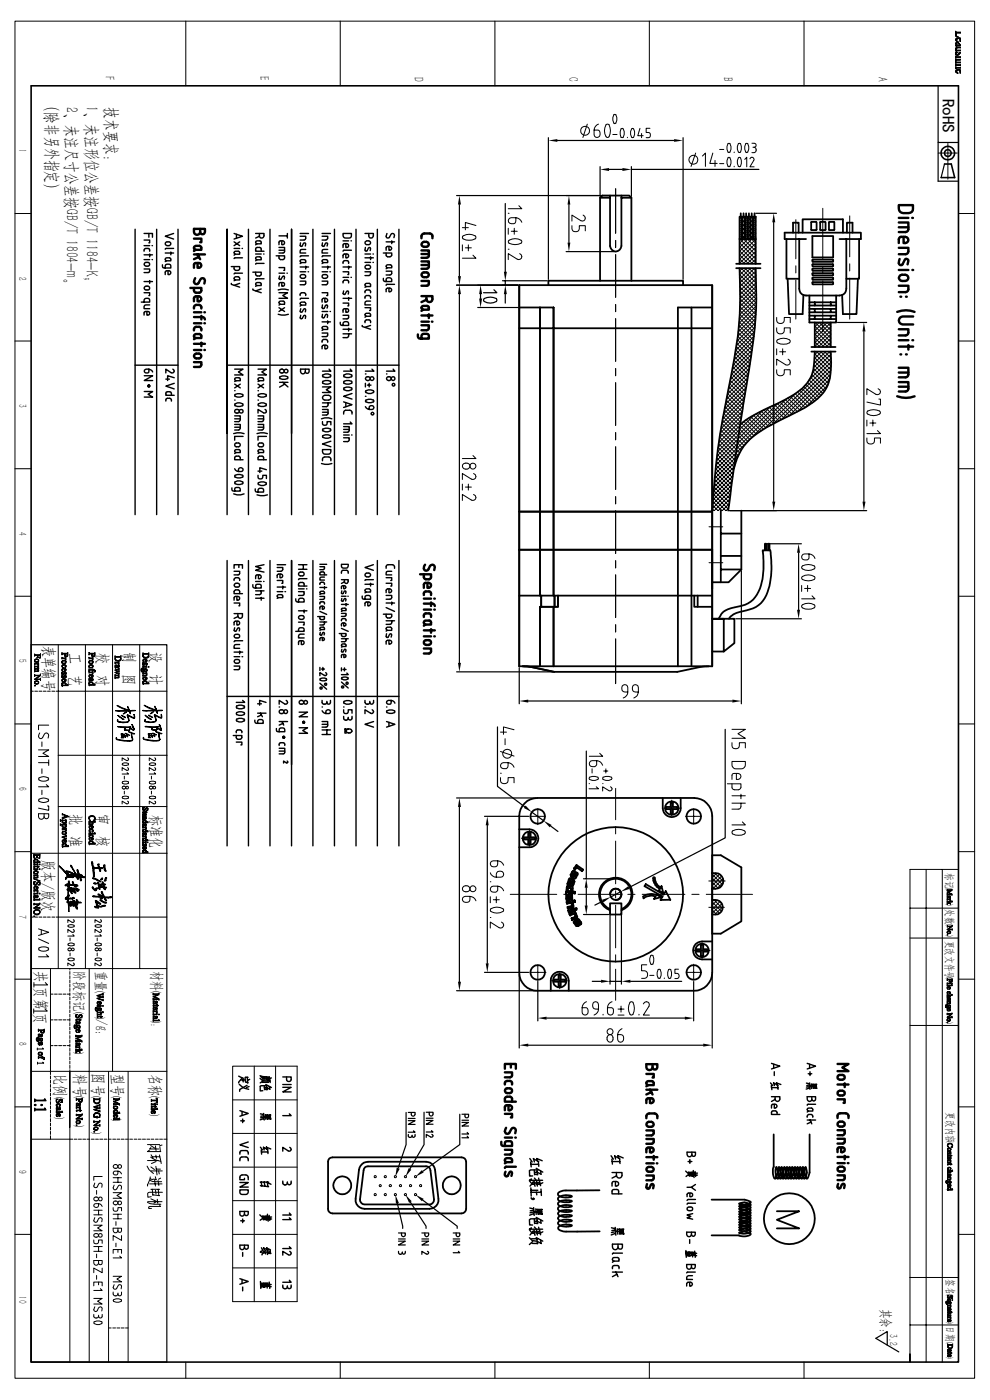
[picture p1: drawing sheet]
<svg xmlns="http://www.w3.org/2000/svg" width="210mm" height="297mm" viewBox="0 0 210 297" stroke-linecap="round" stroke-linejoin="round" font-family="sans-serif">
<defs><g id="words">
<g font-size="3.6">
<text x="9.9" y="21.3" transform="rotate(90 9.9 21.3)">（除非另外指定）</text>
<text x="14.1" y="22.7" transform="rotate(90 14.1 22.7)">2、未注尺寸公差按GB/T 1804-m。</text>
<text x="18.3" y="22.5" transform="rotate(90 18.3 22.5)">1、未注形位公差按GB/T 1184-K；</text>
<text x="22.5" y="22.8" transform="rotate(90 22.5 22.8)">技术要求:</text>
<text x="199.9" y="20.9" transform="rotate(90 199.9 20.9)">RoHS</text>
</g>
<g font-size="3.4">
<text x="9.3" y="137.1" transform="rotate(90 9.3 137.1)">表单编号</text>
<text x="14.9" y="138.4" transform="rotate(90 14.9 138.4)">工 艺</text>
<text x="20.7" y="138.5" transform="rotate(90 20.7 138.5)">校</text>
<text x="20.7" y="143.3" transform="rotate(90 20.7 143.3)">对</text>
<text x="26.3" y="138.3" transform="rotate(90 26.3 138.3)">制</text>
<text x="26.3" y="143" transform="rotate(90 26.3 143)">图</text>
<text x="32" y="138.3" transform="rotate(90 32 138.3)">设 计</text>
<text x="14.9" y="172.7" transform="rotate(90 14.9 172.7)">批</text>
<text x="20.7" y="172.6" transform="rotate(90 20.7 172.6)">审 核</text>
<text x="32" y="172.9" transform="rotate(90 32 172.9)">标准化</text>
<text x="14.9" y="177.5" transform="rotate(90 14.9 177.5)">准</text>
<text x="9.2" y="182.5" transform="rotate(90 9.2 182.5)">版本/版次</text>
<text x="7.5" y="209.3" transform="rotate(90 7.5 209.3)">页第</text>
<text x="7.6" y="206" transform="rotate(90 7.6 206)">共</text>
<text x="7.5" y="214.9" transform="rotate(90 7.5 214.9)">页</text>
<text x="11.7" y="227.8" transform="rotate(90 11.7 227.8)">比例</text>
<text x="15.9" y="227.9" transform="rotate(90 15.9 227.9)">料号</text>
<text x="19.8" y="227.7" transform="rotate(90 19.8 227.7)">图号</text>
<text x="23.9" y="227.8" transform="rotate(90 23.9 227.8)">型号</text>
<text x="31.8" y="227.8" transform="rotate(90 31.8 227.8)">名称</text>
</g>
<g font-size="3.1">
<text x="15.9" y="205.9" transform="rotate(90 15.9 205.9)">阶段标记</text>
<text x="20.4" y="206" transform="rotate(90 20.4 206)">重量</text>
<text x="32.3" y="206" transform="rotate(90 32.3 206)">材料</text>
<text x="20.7" y="216.3" transform="rotate(90 20.7 216.3)">/g：</text>
</g>
<text font-size="2.9" x="187" y="277.7" transform="rotate(90 187 277.7)">其余：</text>
<g font-size="2.8">
<text x="22.3" y="16.2" transform="rotate(90 22.3 16.2)">F</text>
<text x="55.1" y="16.2" transform="rotate(90 55.1 16.2)">E</text>
<text x="87.9" y="16.4" transform="rotate(90 87.9 16.4)">D</text>
<text x="120.6" y="16.3" transform="rotate(90 120.6 16.3)">C</text>
<text x="153.5" y="16.3" transform="rotate(90 153.5 16.3)">B</text>
<text x="186.3" y="16.3" transform="rotate(90 186.3 16.3)">A</text>
</g>
<g font-size="2.5">
<text x="16" y="214.7" transform="rotate(90 16 214.7)">(</text>
<text x="20.4" y="210.2" transform="rotate(90 20.4 210.2)">(</text>
<text x="20.5" y="215.8" transform="rotate(90 20.5 215.8)">)</text>
<text x="32.3" y="210.2" transform="rotate(90 32.3 210.2)">(</text>
<text x="32.3" y="216.6" transform="rotate(90 32.3 216.6)">):</text>
<text x="16" y="223.3" transform="rotate(90 16 223.3)">)</text>
<text x="11.8" y="232.7" transform="rotate(90 11.8 232.7)">(</text>
<text x="16" y="232.5" transform="rotate(90 16 232.5)">(</text>
<text x="19.7" y="232.5" transform="rotate(90 19.7 232.5)">(</text>
<text x="24" y="232.5" transform="rotate(90 24 232.5)">(</text>
<text x="32" y="232.5" transform="rotate(90 32 232.5)">(</text>
<text x="11.8" y="236.9" transform="rotate(90 11.8 236.9)">)</text>
<text x="16" y="238.8" transform="rotate(90 16 238.8)">)</text>
<text x="24" y="237.5" transform="rotate(90 24 237.5)">)</text>
<text x="32" y="236.3" transform="rotate(90 32 236.3)">)</text>
<text x="19.7" y="240.1" transform="rotate(90 19.7 240.1)">)</text>
</g>
<text font-size="2.4" x="188.7" y="283" transform="rotate(90 188.7 283)">3.2</text>
<g font-size="2.3">
<text x="4" y="31.7" transform="rotate(90 4 31.7)">1</text>
<text x="4" y="58.7" transform="rotate(90 4 58.7)">2</text>
<text x="4" y="85.7" transform="rotate(90 4 85.7)">3</text>
<text x="4" y="112.8" transform="rotate(90 4 112.8)">4</text>
<text x="4" y="139.9" transform="rotate(90 4 139.9)">5</text>
<text x="4" y="167" transform="rotate(90 4 167)">6</text>
<text x="200.7" y="185.3" transform="rotate(90 200.7 185.3)">标记</text>
<text x="4" y="194" transform="rotate(90 4 194)">7</text>
<text x="200.7" y="192.8" transform="rotate(90 200.7 192.8)">处数</text>
<text x="200.7" y="199.6" transform="rotate(90 200.7 199.6)">更改文件号</text>
<text x="4" y="221.1" transform="rotate(90 4 221.1)">8</text>
<text x="200.8" y="236" transform="rotate(90 200.8 236)">更改内容</text>
<text x="4" y="248.2" transform="rotate(90 4 248.2)">9</text>
<text x="4" y="275" transform="rotate(90 4 275)">10</text>
<text x="200.8" y="271.4" transform="rotate(90 200.8 271.4)">签名</text>
<text x="200.8" y="281.3" transform="rotate(90 200.8 281.3)">日期</text>
</g>
<g font-size="1.8">
<text x="200.8" y="188.3" transform="rotate(90 200.8 188.3)">(</text>
<text x="200.8" y="191.8" transform="rotate(90 200.8 191.8)">)</text>
<text x="200.8" y="196" transform="rotate(90 200.8 196)">(</text>
<text x="200.8" y="198.5" transform="rotate(90 200.8 198.5)">)</text>
<text x="200.8" y="207.3" transform="rotate(90 200.8 207.3)">(</text>
<text x="200.8" y="216.8" transform="rotate(90 200.8 216.8)">)</text>
<text x="200.9" y="242.1" transform="rotate(90 200.9 242.1)">(</text>
<text x="200.9" y="252.3" transform="rotate(90 200.9 252.3)">)</text>
<text x="200.9" y="274.5" transform="rotate(90 200.9 274.5)">(</text>
<text x="200.9" y="280.4" transform="rotate(90 200.9 280.4)">)</text>
<text x="200.9" y="284.8" transform="rotate(90 200.9 284.8)">(</text>
<text x="200.9" y="287.9" transform="rotate(90 200.9 287.9)">)</text>
</g>
</g></defs>
<g fill="none" stroke="#000" stroke-width=".51">
<path d="M41.1 54h2.4M41.1 50.6h1.6v.8h-.2M41.2 52.4l.3-.2h.8l.4 .2v.6h-1.3l-.2-.2zM41.4 59a.79 .79 0 0 0 0 1.2h.6a1.89 1.89 0 0 1 .9-1.2l.5 .3-.1 .9M41.5 53l-.4 .3M41.9 55.8v1a.54 .54 0 0 0 .8-.3 .54 .54 0 0 0-.5-.7h-.7l-.3 .2-.1 .8M41.9 54l.6 1M42.2 54.5l-1.1 .5M42.5 48.6v.6a.66 .66 0 0 1-.7 .6 .66 .66 0 0 1-.7-.6v-.6h2.4v.6a.51 .51 0 0 1-.5 .5 .51 .51 0 0 1-.5-.5M89.4 50.5l.1-.7 .5-.3 1.4 .1 .3 .2v.7M89.4 53.1h1.6v1.1l-.2 .4-1.4 .1M89.4 55.5h1.6v1.1l-.2 .3-1.4 .1"/>
<path d="M89.4 59.6h1.6l-.1 .8-.1 .2h-1.4M89.4 53.9h1.6M89.4 56.2h1.6M89.5 51.6a.91 .91 0 0 1 1.4 0 .51 .51 0 0 1-.4 .8h-.5a.51 .51 0 0 1-.5-.8zM89.5 58a1.01 1.01 0 0 1 1.4 0 .51 .51 0 0 1-.4 .8h-.5a.51 .51 0 0 1-.5-.8zM190.7 43.5h3v.8a.87 .87 0 0 1-.9 .9h-1.2a.94 .94 0 0 1-.9-.9zM190.7 47.2h2l-.1 1.7-.5 .3h-1.4M190.7 52.6h2v.7l-.3 .5-1.7 .1M190.7 46.2h2M190.7 48.2h2M190.7 57.3h2M190.8 54.9a.91 .91 0 0 0 .1 1.3h.4l.6-1.1a.41 .41 0 0 1 .5-.2 .41 .41 0 0 1 .3 .4l-.2 .8"/>
<path d="M191 58.4a1.18 1.18 0 0 1 1.7 .6l-.1 .3a1.16 1.16 0 0 1-1.9-.3zM191.7 50.2v1.4a.69 .69 0 0 0 1-.5 .69 .69 0 0 0-.7-.9l-1.1 .1-.2 .5v.8M193.5 46.2h.2M193.5 57.3h.2M40.4 61.1h2.3l-.1 .8a1.17 1.17 0 0 1-1.2 .2l-.3-.5v-.5M41.1 72.9h2.4M41.1 74.3h1.6M41.1 67.3h1.9l.2 .1 .3 .4M41.1 70.1a.57 .57 0 0 1 .5-.8h.6a.57 .57 0 0 1 .5 .8M41.1 66.3h1.6M41.1 68.6h1.6M41.1 76.8h1.6v.6l-.2 .4-1.4 .1"/>
<path d="M41.2 71.1l.3-.2h.8l.4 .2v.6h-1.3l-.2-.2zM41.4 75.1a1.03 1.03 0 0 1 1.2 .2 .51 .51 0 0 1-.4 .7h-.5a.5 .5 0 0 1-.5-.3 .5 .5 0 0 1 .2-.6zM41.5 71.7l-.4 .3M41.9 62.9v1a.56 .56 0 0 0 .8-.3 .56 .56 0 0 0-.5-.7h-.7l-.3 .2-.1 .8M42.7 72.7v.7M42.7 65.4a.57 .57 0 0 0-.5-.7h-.6a.57 .57 0 0 0-.5 .7M42.7 67v.8M43.3 74.3h.2M43.3 66.3h.2M43.3 68.6h.2M88.6 71l.1 .6 .4 .2h1.9l-.1-.8a1.16 1.16 0 0 0-1.4 0l-.1 .8M89.4 66.9h2.3"/>
<path d="M89.4 68.2h1.6M89.4 62.8h2.3v.7a.63 .63 0 0 1-.6 .6 .63 .63 0 0 1-.6-.6v-.7M89.4 69h1.6l-.1 .8-.1 .2-1.4 .1M89.5 65.1a1.31 1.31 0 0 1 1.3-.2l.1 .2 .1 .6h-1.4l-.2-.4zM89.7 65.7l-.3 .3M90.5 63.6l-1.1 .5M91 66.7v.8M91.6 68.2h.1M190.3 66.2a5.2 5.2 0 0 1 3.7 0M190.7 72.2h2M190.7 73.5h3M190.7 60.6h2v.8l-.3 .5-1.7 .1"/>
<path d="M190.7 69.8h2v.8l-.3 .5-1.7 .1M190.7 78h2v1.5l-.3 .5-1.7 .1M190.7 79h2M191 62.9h.2M191 75.2h.2M192.2 75.2h.2M192.2 62.9h.2M192.7 73.2v1M193.5 72.2h.2M193.7 67.1h-2.2a.85 .85 0 0 0-.8 .9 .85 .85 0 0 0 .8 .8h2.2M190.3 84.1a5.2 5.2 0 0 0 3.7 0M190.7 81.1h2v1.4l-.3 .5-1.7 .1"/>
<path d="M190.7 82h2M90.2 119.8a.84 .84 0 0 0 0 1.2h.5l.5-.9a.55 .55 0 0 1 .6-.3 .55 .55 0 0 1 .4 .5l-.1 .6M89.1 121.8h2.3v.8l-.4 .3-.9-.1-.1-.2-.1-.8M89.9 126.2l.1-.5a1.22 1.22 0 0 1 1.2-.2l.2 .2v.5M89.9 137.6h1.5v.8l-.2 .2h-1.3M89.9 133.7h2.3M89.9 135h1.5M89.9 128.1h2l.3 .5M89.9 130.9l.1-.6a1.22 1.22 0 0 1 1.2-.1l.2 .1v.6M89.9 127h1.5M89.9 129.3h1.5M90.1 131.7h1.2l.1 .8h-1.3l-.2-.4z"/>
<path d="M90.2 135.8a.91 .91 0 0 1 1.2 .5v.3a1.05 1.05 0 0 1-1.4 0v-.5zM90.2 132.5l-.3 .3M90.7 123.7v1a.55 .55 0 0 0 .7-.4 .55 .55 0 0 0-.5-.6h-.8l-.2 .3v.7M91.4 133.5v.7M91.4 127.8v.8M92.1 135h.1M92.1 127h.1M92.1 129.3h.1M107.1 226.7v-1h2.3v1M107.1 227.5h1.5v.8l-.2 .2-1.3 .1M107.1 230.1v-.6a1.16 1.16 0 0 1 1.5 0v.6M107.1 236.3h1.5v.8h-.2"/>
<path d="M107.4 230.9a.91 .91 0 0 1 1.2 .5v.2a1.01 1.01 0 0 1-1.4 0l-.1-.2zM107.4 239.3a.84 .84 0 0 0 0 1.2h.5a1.89 1.89 0 0 1 1-1.2l.4 .2v.9M107.9 234.5v1a.55 .55 0 0 0 .7-.3 .55 .55 0 0 0-.5-.7h-.8l-.2 .4v.6M108.4 225.7v.8M108.6 233.7v-.8l-.2-.2h-.8l-.5 .2v.8h2.3M137.1 227.8h1.6v.8h-.3M137.1 237.2l.1-.7 .5-.3 1.4 .1 .3 .5v.4M137.1 239.8h1.6v.6l-.3 .4-1.3 .1M137.1 231.2h2.3M137.3 229.4h1.2l.2 .3v.5h-1.4l-.2-.4zM137.4 238.1a.95 .95 0 0 1 1.2 .2 .51 .51 0 0 1-.4 .8h-.6a.53 .53 0 0 1-.5-.4 .53 .53 0 0 1 .3-.6zM137.5 230.2l-.4 .3"/>
<path d="M137.9 231.2l.5 1M137.9 233v1a.54 .54 0 0 0 .7-.3 .54 .54 0 0 0-.4-.7h-.7l-.3 .2-.1 .8M138.2 231.7l-1.1 .5M138.4 225.8v.6a.66 .66 0 0 1-.6 .6 .66 .66 0 0 1-.7-.6v-.6h2.3v.6a.51 .51 0 0 1-.5 .5 .51 .51 0 0 1-.5-.5M177.7 225.7h2.3l-1.3 .8 1.3 .7h-2.3M177.7 233.2h1.5v.8h-.3M177.7 237.2v-.7l.5-.3 1.5 .1 .3 .4v.5M177.7 239.8h1.5v.8l-.2 .1-1.3 .1M177.7 230.1h2.3M177.7 228.3a1.05 1.05 0 0 1 1.5 0 .51 .51 0 0 1-.5 .8h-.5a.51 .51 0 0 1-.5-.8zM177.7 231.6a1.05 1.05 0 0 1 1.5 0 .51 .51 0 0 1-.5 .8h-.5a.51 .51 0 0 1-.5-.8zM177.7 238.3a.95 .95 0 0 1 1.5 0 .51 .51 0 0 1-.5 .7h-.5a.51 .51 0 0 1-.5-.7z"/>
<path d="M179.2 229.8v.8M106.3 242.2l.1 .7 .4 .2h1.8v-.8a1.11 1.11 0 0 0-1.5 0v.8M107.1 243.9h1.5v.8l-.2 .2h-1.3M107.1 241.3h1.5M107.1 245.9l.4-.2 1 .1 .1 .7h-1.3zM107.2 248.6l-.1 .3 .1 .6 .3 .1 .2-.2 .6-.9 .2 .1 .1 .3-.1 .6M107.4 246.5l-.3 .3M109.3 241.3h.1M109.4 247.5h-2l-.3 .3M137.1 241.6h1.6v.6l-.3 .4-1.3 .1M137.1 249.4h1.6v.5l-.3 .5h-1.3M137.1 245.5h2.3"/>
<path d="M137.1 246.8h1.6M137.2 247.8a.98 .98 0 0 1 1.4 0 .51 .51 0 0 1-.4 .8h-.6a.51 .51 0 0 1-.4-.8zM137.2 251.2l-.1 .7 .1 .2 .3 .1 .3-.1 .5-.9 .4 .3-.1 .6M137.9 243.5v1a.54 .54 0 0 0 .7-.4 .54 .54 0 0 0-.4-.6h-.7l-.3 .1-.1 .9M138.7 245.2v.8M139.3 246.8h.1M177.7 241.6h1.5v.8l-.2 .2h-1.3M177.7 249.3h1.5v.8l-.2 .2-1.3 .1M177.7 245.4h2.3M177.7 246.8h1.5M177.7 247.8a1.05 1.05 0 0 1 1.5 0 .51 .51 0 0 1-.5 .7h-.5a.51 .51 0 0 1-.5-.7zM177.8 251.2l-.1 .3 .1 .6 .3 .1 .2-.2 .3-.7 .3-.2 .2 .1 .1 .3-.1 .6"/>
<path d="M178.4 243.4v1a.54 .54 0 0 0 .8-.3 .54 .54 0 0 0-.5-.7l-.9 .1-.1 .3v.6M179.2 245.2v.8M179.8 246.8h.2"/>
</g>
<g fill="none" stroke="#000" stroke-width=".3">
<path d="M28.7 48.6v60.6M30.6 49.5h1.7v.8M30.6 50.9h1.1v.6h-.1M30.6 57.1h1.1v.6l-1.1 .1M30.6 52.1h1.1M30.6 59.7h1.7M30.6 55.1h1.1M30.6 54.1h1.7M30.8 55.7h.6a.4 .4 0 0 1 .4 .4 .4 .4 0 0 1-.4 .4h-.4a.42 .42 0 0 1-.4-.3 .42 .42 0 0 1 .2-.5zM31.6 49.5v.8M31.7 59.5v.6M31.7 53.3v-.5l-.8-.1-.2 .1-.1 .5"/>
<path d="M31.7 53.9v.6M32.3 52.1h.1M32.3 55.1h.1M33.2 48.6v60.6M34.5 56.2v.6l1.7 .1v-.7l-.3-.2-.8 .2v.7M35.1 53.7h1.7M35.1 51.5l.3-.2 .6 .1 .2 .1a.4 .4 0 0 1-.3 .6h-.5a.4 .4 0 0 1-.3-.6zM35.1 54.8h1.1v.5l-1.1-.1zM35.3 55.3l-.2 .2M35.6 57.4v.9a.42 .42 0 0 0 .6-.3 .42 .42 0 0 0-.3-.6l-.8 .1v.8M36.2 53.5v.6M36.8 49.5l-1.7 .6 1.7 .6"/>
<path d="M36.8 52.7h-1.5l-.2 .2M37.8 48.6v60.6M49.1 56.6h1.7v.6l-.3 .2-.7-.2-.1-.6M49.7 49.5l1.7 .6-1.7 .6M49.7 51.3l1.1 .8M49.7 52.7h1.1M49.7 53.4h1.1v.5l-1.1-.1zM49.7 58.8l.8-.1 .3 .1v.6l-1.1-.1zM49.9 53.9l-.2 .2M49.9 59.4l-.2 .2M50.2 49.7v.8M50.8 51.3l-1.1 .8"/>
<path d="M51.4 52.7h.1M51.4 54.7h-1.5l-.2 .2M51.4 58h-1.5l-.2 .1M52.7 48.6v60.6M53.6 57.7h1.8l-.1 .7-.2 .1-.8-.1-.1-.7M54.2 49.5h1.8v.5a.49 .49 0 0 1-.5 .5 .49 .49 0 0 1-.5-.5v-.5M54.2 53.9h1.2M54.3 51.2h1l.1 .5-1.1-.1zM54.3 54.6h1l.1 .5-1.1-.1zM54.5 51.7l-.3 .2M54.5 55.1l-.3 .2M55 50.1l-.8 .4"/>
<path d="M55.4 53.3l-.1-.7h-1l-.1 .7h1.8M55.9 53.9h.1M56 55.9h-1.6l-.2 .1M56 59.1h-1.6l-.2 .3M57.3 48.6v60.6M58.6 54.3h1.8l-.1 .6-.3 .2-.7-.2-.1-.6M59.2 52.5h1.2l-.1 1.1-1.1 .1M59.2 56.8h1.2v.6h-.2M59.2 53.1h1.2M59.2 58h1.2M59.2 50h1.8M59.3 58.5l-.1 .6 .1 .2h.2l.6-.8 .3 .3-.1 .4"/>
<path d="M59.8 51.1v.8a.42 .42 0 0 0 .5-.3 .42 .42 0 0 0-.3-.5l-.7 .1-.1 .7M59.8 59.9v.8a.41 .41 0 0 0 .6-.2 .41 .41 0 0 0-.4-.6l-.7 .1-.1 .7M60.9 58h.1M61 49.5v1M61.8 48.6v60.6M63.7 56.6h1.7M63.7 57.7h1.2M63.7 50.1h1.2l-.1 .7-1.1 .1M63.7 59.6h1.2l-.1 .7-1.1 .1M63.7 49.5h1.7M63.7 58.5l.4-.2h.5l.2 .2a.4 .4 0 0 1-.3 .6h-.4a.4 .4 0 0 1-.4-.6zM63.8 51.5v.7h.3l.5-.7 .3 .2-.1 .5"/>
<path d="M63.8 55.2h1l.1 .5-1.1-.1zM63.9 55.7l-.2 .2M64.9 56.5v.6M64.9 52.9h-.9l-.2 .1-.1 .3v.4h1.2M65.4 57.7h.1M65.4 54.3h-1.5l-.2 .2M66.4 48.6v60.6M68.3 50.1h1.2l-.1 .7-1.1 .1M68.3 59.6h1.2l-.1 .7-1.1 .1M68.3 49.5h1.8M68.3 56.6h1.8M68.3 57.7h1.2"/>
<path d="M68.4 51.5v.7h.4l.4-.7 .3 .2-.1 .5M68.4 55.2h1l.1 .5-1.1-.1zM68.5 58.3h.6l.4 .2a.4 .4 0 0 1-.4 .6h-.4a.42 .42 0 0 1-.4-.4 .42 .42 0 0 1 .2-.4zM68.6 55.7l-.3 .2M69.5 56.5v.6M69.5 52.9h-.8l-.3 .1-.1 .3v.4h1.2M70 57.7h.1M70.1 54.3h-1.6l-.2 .2M71 48.6v60.6M72.8 49.5h1.7v.7a1.27 1.27 0 0 1-1.6 0zM72.8 55.9l.1-.5 .2-.1 .8 .1 .1 .5M72.8 57.7h1.2v.6h-.2"/>
<path d="M72.8 51.1h1.2M72.8 56.6h1.7M72.8 58.8h1.2M73.4 51.7v.8a.42 .42 0 0 0 .5-.3 .42 .42 0 0 0-.3-.5l-.7 .1-.1 .7M73.4 53.9v.8a.42 .42 0 0 0 .5-.3 .42 .42 0 0 0-.3-.5l-.7 .1-.1 .7M74 56.5v.6M74.5 51.1h.1M74.5 58.8h.1M74.5 53.1h-1.5l-.2 .2M75.5 48.6v60.6M77.4 53.9h1.2M77.4 54.7h1.8"/>
<path d="M77.4 55.7h1.2M77.4 49.5h1.8v.5a.49 .49 0 0 1-.5 .5 .49 .49 0 0 1-.5-.5v-.5M77.4 57.7h1.2l-.1 .6-1.1 .2M77.5 51.3a.75 .75 0 0 1 1.1 0v.4l-.4 .2h-.6l-.1-.2zM77.5 56.5l.3-.2h.6a.41 .41 0 0 1 .2 .4 .41 .41 0 0 1-.4 .4l-.6-.1-.1-.1zM77.5 52.5v.8l.4-.1 .4-.7 .3 .2-.1 .5M78.6 54.5v.6M79.1 53.9h.1M79.1 55.7h.1M80.1 48.6v60.6M81.3 53.7h1.8v.4l-.4 .4h-.4l-.3-.1-.1-.7M81.3 59.1l.1 .5 .3 .1h1.4v-.4l-.4-.4h-.4l-.3 .2-.1 .6"/>
<path d="M81.9 51.3h1.8M81.9 57.5h1.2l-.1 .8h-1.1M82 56.3h1l.1 .5-1.1-.1zM82.1 49.5l-.2 .6a.37 .37 0 0 0 .3 .4 .37 .37 0 0 0 .4-.2l.3-.6a.41 .41 0 0 1 .5-.2 .41 .41 0 0 1 .3 .4l-.1 .5M82.1 56.8l-.2 .2M82.5 52.3v.8a.41 .41 0 0 0 .5-.3 .41 .41 0 0 0-.3-.5l-.7 .1-.1 .7M83.1 51.1v.6M84.6 48.6v60.6M28.7 77.5h9.1M30 64.1h1.7v-.7l-.3-.1-.7 .1-.1 .7M30.6 62.1h1.1v.6h-.1M30.6 79.7h1.8l-1.8 1h1.8"/>
<path d="M30.8 60.8a.73 .73 0 0 1 .9 .1 .4 .4 0 0 1-.3 .6h-.4a.39 .39 0 0 1-.4-.3 .39 .39 0 0 1 .2-.4zM31.2 66.1v.7a.41 .41 0 0 0 .5-.2 .41 .41 0 0 0-.3-.5l-.8 .1v.6M31.6 78.3v.4a.44 .44 0 0 1-.6 .4 .44 .44 0 0 1-.2-.7 1.21 1.21 0 0 1 1.6 .5M31.7 64.7h-.8l-.3 .3v.5h1.1M36.7 78.3l.3 .4a.42 .42 0 0 1-.7 .4l-1.1-.8v.8M48.2 77.5h36.4M49.1 60.1v.2l1.7 .6M49.8 78.3h1.8l-1 .6 1 .6h-1.8M50.8 60.1l-1.1 .4M53.6 61.3v.2l1.8 .6M54.3 60h1l.1 .6-1.1-.1zM54.5 60.6l-.3 .1"/>
<path d="M54.7 78.3h1.8l-1 .6 1 .6h-1.8M55.4 61.3l-1.2 .4M59 61.5l.7-.2 1.5 .2M59 66.7l.7 .1 1.5-.1M59.2 62.1h1.8l-1 .6 1 .6h-1.8M59.2 65.3l1.2 .8M59.3 64h1l.1 .6h-.9l-.3-.4zM59.4 79.9a1.33 1.33 0 0 1 1.7 .2 1.27 1.27 0 0 1-1.8 0zM59.4 64.6l-.2 .1M60.4 65.3l-1.2 .8M63.7 62.7l.1-.5 .2-.1 .8 .1 .1 .5M63.8 64.2h1l.1 .5-1.1-.1z"/>
<path d="M63.8 65.5v.7l.3-.1 .5-.6 .3 .2-.1 .5M63.8 66.9l-.1 .5 .1 .2 .3-.1 .5-.6 .3 .2-.1 .5M63.9 64.7l-.2 .2M64.8 78.3v.5a.51 .51 0 0 1-.5 .5 .51 .51 0 0 1-.5-.5v-.5h1.8v.5a.4 .4 0 0 1-.4 .4 .4 .4 0 0 1-.4-.4M65.4 63.3h-1.5l-.2 .2M68.3 62.1h1.2v.6h-.2M68.3 70.7h1.2l-.1 .6-1.1 .1M68.3 72.6l.1-.5 .3-.1 .7 .1 .1 .5M68.3 66.1h1.2M68.3 68.3h1.8M68.4 64.7v.7h.4l.4-.7 .3 .2-.1 .5M68.4 66.7v.7l.2 .1 .2-.1 .4-.7 .3 .2-.1 .5"/>
<path d="M68.4 69.3h1l.1 .6-1.1-.1zM68.5 79.5a1.23 1.23 0 0 1 1.7 .2 1.15 1.15 0 0 1-1.8 0zM68.6 69.9l-.3 .2M68.9 63.3v.8a.44 .44 0 0 0 .5-.1 .44 .44 0 0 0 .1-.5 .9 .9 0 0 0-1.1-.1l-.1 .7M68.9 73.2v.8a.41 .41 0 0 0 .6-.3 .41 .41 0 0 0-.4-.5l-.7 .1-.1 .7M69.5 68.1v.6M69.8 78.3l.4 .4h-1.8M70 66.1h.1M72.2 68.4l.1 .6h1.7l-.1-.6-.3-.2-.7 .2-.1 .6M72.8 69.9h1.8M72.8 70.8h1.8M72.8 60l.1-.5 .2-.1 .8 .1 .1 .5"/>
<path d="M72.8 64.3h1.2v.6h-.2M72.8 66.9h1.2l-.1 .7h-1.1M72.8 63.3h1.8M72.9 61.7l-.1 .6 .1 .1 .2 .1 .6-.8 .3 .3-.1 .4M73 79.5a1.26 1.26 0 0 1 1.7 .2 1.17 1.17 0 0 1-1.8 0zM73.4 65.5v.8a.41 .41 0 0 0 .5-.3 .41 .41 0 0 0-.3-.5l-.7 .1-.1 .7M74 63.1v.6M74 70.8l-.1 .7-1.1 .1M74 69.6v.6M74.3 78.3l.4 .4h-1.8M76.8 69v.3l1.8 .5M77.4 62.1l.1-.5 .3-.1 .7 .1 .1 .5"/>
<path d="M77.4 63.3l.1-.5 .3-.1 .7 .1 .1 .5M77.4 65.3h1.2v.6h-.2M77.4 68.5l.1-.6h.3h.7l.1 .6M77.5 60.2h1l.1 .6-1.1-.1zM77.5 66.5h1l.1 .6-1.1-.1zM77.5 79.3h.1M77.7 60.8l-.3 .2M77.7 67.1l-.3 .2M77.7 80a.48 .48 0 0 1 .7 .1 .48 .48 0 0 1-.1 .7 .48 .48 0 0 1-.7-.3l-.1-.2zM78.6 63.9h-.8l-.4 .3v.5h1.2M78.6 69l-1.2 .4M78.9 78.3l.4 .4h-1.8"/>
<path d="M82 79.3h.1M82.5 61.1v.8a.4 .4 0 0 0 .6-.3 .4 .4 0 0 0-.4-.5l-.7 .1-.1 .7M83.4 78.3l.4 .4h-1.8M83.7 60.3h-1.6l-.2 .2M30.6 83.1h1.8l-1 .6 1 .5h-1.8M31.4 81.7h.3v.3h-.3zM31.5 81.8h.2v.2h-.2l.1-.3 .1 .2-.1 .1zM31.5 81.8l.2 .1-.1 .1zM31.5 81.8l.1 .1zM35.2 85.1l.1-.5 .2-.1 .7 .1 .2 .5M35.2 80.4h.7M36.4 83.9l-.2-.7h-.9l-.1 .7h1.8"/>
<path d="M37 80.1l-1.4-.4v1M37 81.3l-1.8 .6 1.8 .6M48.2 91.9v-43.3v60.6M49.6 92l.7-.2 1.5 .2M49.8 99.4a1.19 1.19 0 0 0 1.7 .4 .48 .48 0 0 0-.4-.6 .48 .48 0 0 0-.5 .5v.3M49.8 88.2h1.2l-.2 1.1-1 .2M49.8 90h1.2l-.2 1.1-1 .1M49.8 84.9h.1M49.8 82.9h.1M49.8 88.9h1.2M49.8 90.6h1.2M49.8 81.5l1.2 .8"/>
<path d="M49.8 87a.48 .48 0 0 1 .7-.1 .48 .48 0 0 1 .1 .7h-.2a.43 .43 0 0 1-.5-.1 .43 .43 0 0 1-.1-.5zM49.9 80.2h1l.1 .6-1.1-.1zM49.9 83.7a1.41 1.41 0 0 1 1.7 .2 1.17 1.17 0 0 1-1.8 0zM49.9 85.7a1.26 1.26 0 0 1 1.7 .2 1.17 1.17 0 0 1-1.8 0zM49.9 95.5h1l.1 .5-1.1-.1zM50 94a.84 .84 0 0 1 .9 .2v.4a.75 .75 0 0 1-1.1 0zM50 80.8l-.2 .1M50 96l-.2 .2M51 97.5l-.2-.6h-.9l-.1 .6h1.8M51 81.5l-1.2 .8M51.6 92.6h-1.8v.8M54.5 92l.7-.2 1.5 .2"/>
<path d="M54.7 88.2h1.2l-.1 1.1-1.1 .2M54.7 90h1.2l-.1 1.1-1.1 .1M54.7 84.9h.1M54.7 81.5l1.2 .8M54.7 82.9h.1M54.7 88.9h1.2M54.7 90.6h1.2M54.7 99.9h.8M54.8 80.2h1l.1 .6-1.1-.1zM54.8 83.7a1.37 1.37 0 0 1 1.7 .2 1.15 1.15 0 0 1-1.8 0zM54.8 85.7a1.23 1.23 0 0 1 1.7 .2 1.15 1.15 0 0 1-1.8 0zM54.8 95.5h1l.1 .5-1.1-.1z"/>
<path d="M54.9 94h.6a.4 .4 0 0 1 .4 .4 .4 .4 0 0 1-.4 .4l-.6-.1a.41 .41 0 0 1 0-.7zM55 80.8l-.3 .1M55 96l-.3 .2M55.9 97.5l-.1-.6-.7-.1-.4 .3v.4h1.8M55.9 81.5l-1.2 .8M56.2 86.9l.3 .3a.4 .4 0 0 1-.6 .4l-1.2-.7v.7M56.5 92.6h-1.8v.8M56.5 99.7l-1.4-.5v1M59.3 81.1h1.8M60 81.1l1.1 1M60.4 81.5l-1.1 .6M68.2 88.9l.7-.3h.8l.7 .3"/>
<path d="M68.2 98.3l.7 .2 1.5-.2M68.4 82.1h1.8l-1 .6 1 .6h-1.8M68.4 86.9h1.2l-.1 1-1.1 .2M68.4 97.7l.1-.5 .4-.3 1.1 .1 .1 .2 .1 .5M68.4 85.5h1.8M68.4 87.5h1.2M68.4 95.4h1.8l-.1 .7a1.22 1.22 0 0 1-1.6 0zM68.4 89.5v.3a.5 .5 0 0 0 .5 .4 .5 .5 0 0 0 .5-.4v-.3h.8v.6M68.5 80.9a1.29 1.29 0 0 1 1.7 .2 1.15 1.15 0 0 1-1.8 0zM68.5 91a1.29 1.29 0 0 1 1.7 .2 1.15 1.15 0 0 1-1.8 0zM68.5 92.4a1.37 1.37 0 0 1 1.7 .2 1.15 1.15 0 0 1-1.8 0zM68.7 83.9h1a.51 .51 0 0 1 .5 .5 .51 .51 0 0 1-.5 .5h-.8a.5 .5 0 0 1-.5-.4 .5 .5 0 0 1 .3-.6z"/>
<path d="M69.6 85.5l-.1 .6-1.1 .2M70.2 93.6l-1.8 .6 1.8 .6M72.9 85.3l1.8 .6-1.8 .5M72.9 87.8v-.5l.4-.3 1.2 .1 .1 .2 .1 .5M72.9 90.5h1.2l-.1 1.1-1.1 .1M72.9 92.9h1.2l-.1 .7-1.1 .1M72.9 91.1h1.2M72.9 92.3h1.2M73 80.9a1.33 1.33 0 0 1 1.7 .2 1.17 1.17 0 0 1-1.8 0zM73 82.3a1.33 1.33 0 0 1 1.7 .2 1.17 1.17 0 0 1-1.8 0zM73.4 85.4v.9M74.3 89.5l.4 .4h-1.8"/>
<path d="M74.6 92.3h.1M74.7 83.5l-1.8 .6 1.8 .6M77.5 84.1h.1M77.5 81.3v.8M77.5 86.3a1.19 1.19 0 0 0 1.7 .4 .48 .48 0 0 0-.3-.6 .48 .48 0 0 0-.6 .3v.5M77.6 82.9a1.33 1.33 0 0 1 1.7 .2 1.21 1.21 0 0 1-1.8 0zM77.6 84.9a1.33 1.33 0 0 1 1.7 .2 1.31 1.31 0 0 1-1.8 0zM77.9 81.7h.8M78.3 81.3v.8M78.8 87.5h.4l.1 .3-.1 .2h-.4l-.1-.2zM48.2 118.9v60.6M49.2 103.5l.1 .6 .2 .1h1.5v-.4l-.4-.4-.7 .1-.1 .7"/>
<path d="M49.6 104.8l.7 .2h.8l.7-.2M49.9 100.8a1.33 1.33 0 0 1 1.7 .2 1.27 1.27 0 0 1-1.8 0zM49.9 102.2a1.26 1.26 0 0 1 1.7 .2 1.17 1.17 0 0 1-1.8 0zM50.7 119.8v.6M52.7 118.9v60.6M54.1 103.7l.1 .6 1.7 .1-.1-.7-.2-.1-.7 .1-.2 .7M54.5 105l.7 .2 1.5-.2M54.7 100.8v.4a.52 .52 0 0 0 .5 .4 .52 .52 0 0 0 .6-.4v-.4h.7v.7M54.8 102.4a1.29 1.29 0 0 1 1.7 .2 1.15 1.15 0 0 1-1.8 0zM56 119.8l-1.8 .4 1.2 .4-1.2 .4 1.8 .4M57.3 118.9v60.6M58.8 119.8h1.8"/>
<path d="M61.8 118.9v60.6M63.3 119.8h1.8M64.3 119.8v1M66.4 118.9v60.6M67.9 119.7h1.4M71 118.9v60.6M72.4 119.7h1.5l-.1 .6a.98 .98 0 0 1-1.3 0zM75.5 118.9v60.6M79.2 119.8l-1.8 .6 1.8 .6M80.1 118.9v60.6M84.6 118.9v60.6M49.7 120.6v-.8h1.7v.8"/>
<path d="M49.7 121.2h1.1v.7l-1.1 .1M49.7 123.1v-.2l.3-.3 .8 .1v.4M49.7 127.9h1.1v.6h-.1M49.7 130.2h1.7v.5a.49 .49 0 0 1-.5 .5 .49 .49 0 0 1-.4-.5v-.5M49.7 138.3h1.8M49.7 139.3h1.1M49.8 133.2l-.1 .5 .1 .2h.2l.6-.7 .2 .2v.5M49.9 123.8a.73 .73 0 0 1 .9 .2 .4 .4 0 0 1-.3 .5h-.4a.39 .39 0 0 1-.4-.2 .39 .39 0 0 1 .2-.5zM49.9 134.6h.6a.38 .38 0 0 1 .3 .4 .38 .38 0 0 1-.3 .3h-.4a.39 .39 0 0 1-.4-.2 .39 .39 0 0 1 .2-.5zM49.9 140l.6-.1a.4 .4 0 0 1 .3 .4 .4 .4 0 0 1-.3 .4h-.4a.42 .42 0 0 1-.4-.3 .42 .42 0 0 1 .2-.4zM50.2 126.5v.8a.42 .42 0 0 0 .6-.2 .42 .42 0 0 0-.3-.6l-.8 .1v.7M50.2 131.8v.8a.42 .42 0 0 0 .6-.3 .42 .42 0 0 0-.3-.5l-.8 .1v.7"/>
<path d="M50.5 130.8l-.8 .4M50.8 138.1v.6M50.8 125.9v-.6l-.3-.2h-.5l-.3 .4v.4h1.7M50.8 136.7h-.8l-.3 .4v.4h1.1M51.4 139.3h.1M51.5 135.9h-1.6l-.2 .2M53.6 124l.1 .6 .3 .2h1.4l-.1-.8h-1l-.1 .8M54.2 123.4h1.2M54.2 125.3h1.8M54.2 126.9h1.8M54.8 122v.8a.42 .42 0 0 0 .6-.3 .42 .42 0 0 0-.4-.5h-.7l-.1 .8M55.4 125.3l-.1 .7-1.1 .2"/>
<path d="M55.4 126.7v.6M55.9 123.4h.1M58.8 120.4h1.2l-.1 .7-1.1 .1M58.8 123.1h1.2v.6h-.2M58.8 124.5h1.8M58.8 125.5h1.2M58.9 126.2h1l.1 .6-1.1-.1zM59 126.8l-.2 .2M59.4 121.8v.8a.4 .4 0 0 0 .5-.3 .4 .4 0 0 0-.3-.5l-.7 .1-.1 .7M60 124.3v.6M60.5 125.5h.1M62.7 127l.2 .6 .2 .1h1.4l-.1-.7-.2-.1-.7 .1-.2 .7"/>
<path d="M62.7 133.9h1.8l-.1-.6h-.9l-.2 .6M63.3 125.5h1.2l-.1 .7-1.1 .1M63.3 132h1.2v.6h-.2M63.3 124.9h1.2M63.3 120.8h1.8M63.3 129.6h1.8M63.4 121.6l.1-.2h.6a.4 .4 0 0 1 .4 .4 .4 .4 0 0 1-.4 .4l-.6-.1-.1-.1zM63.4 130.8l.1-.2h.6a.4 .4 0 0 1 .4 .4 .4 .4 0 0 1-.4 .4h-.3a.4 .4 0 0 1-.4-.6zM63.9 135.9v.8a.42 .42 0 0 0 .6-.2 .42 .42 0 0 0-.4-.6l-.7 .1-.1 .7M64.5 124.3l-.1-.6-.7-.1-.4 .3v.4h1.8M64.5 134.5h-.8l-.4 .4v.4h1.2M64.5 129.4v.6"/>
<path d="M65 124.9h.1M65.1 122.8h-1.6l-.2 .2M67.4 130.8h1.4l-.1 .6h-.8v-.6M67.9 120.2h.9l-.1 .6-.8 .1M67.9 124v-.4l.3-.1 .5 .1 .1 .4M67.9 126.5h.9l-.1 .6-.8 .1M67.9 128.1v-.4h.3h.5l.1 .4M67.9 124.6h1.4M67.9 129.7l1.4 .6M67.9 132h1.4M67.9 125.5l.7-.1 .2 .3v.2h-.9zM67.9 133.1h.7l.2 .2v.3h-.7l-.2-.3z"/>
<path d="M67.9 134.2v.5h.3l.4-.5 .2 .2-.1 .3M68.1 125.9l-.2 .2M68.1 133.6l-.2 .1M68.4 128.6v.6h.3v-.5l-.6-.1-.2 .3v.3M68.4 135.3v.6l.3-.1v-.4l-.6-.1-.2 .2v.4M68.8 122l-.1-.6h-.8v.6h1.4M68.8 122.4h-.6l-.3 .3v.4h.9M68.8 132l-.1 .5-.8 .1M68.8 124.5v.5M72 134.4h1.4l-.1 .6h-.8l-.1-.6M72.4 121.6a.48 .48 0 0 1 .4-.6h.7a.47 .47 0 0 1 .4 .6M72.4 123h1.5v.4a.4 .4 0 0 1-.4 .4 .4 .4 0 0 1-.4-.4v-.4"/>
<path d="M72.4 130.1h1l-.1 .6-.9 .1M72.4 131.7l.1-.4 .2-.1 .6 .1 .1 .4M72.4 126.5h1M72.4 128.2h1.5M72.4 133.3l1.5 .6M72.4 135.5h1.5M72.5 125.3v.6h.3l.4-.6 .2 .3-.1 .3M72.5 127v.6h.2l.5-.6 .2 .2-.1 .3M72.5 129.1h.8l.1 .4h-.9zM72.5 136.7h.8l.1 .5-.9-.1zM72.5 137.8v.5h.3l.4-.6 .2 .2-.1 .4M72.6 129.5l-.2 .2"/>
<path d="M72.6 137.2l-.2 .1M72.9 124.2v.7l.4-.1 .1-.2-.1-.3-.6-.1-.3 .3v.4M72.9 132.2v.6l.4-.1v-.4l-.6-.1-.3 .2v.4M72.9 138.9v.6l.4-.1v-.5h-.6l-.3 .2v.4M73.1 123.4l-.7 .4M73.4 135.5l-.1 .6h-.9M73.4 128.1v.4M73.8 126.5h.1M76.8 126.4l.1 .6 1.7 .1-.1-.7-.2-.1-.8 .1-.1 .7M77.4 124h1.8M77.5 121.8l.3-.2h.6l.2 .2a.4 .4 0 0 1-.4 .6h-.4a.4 .4 0 0 1-.3-.6zM77.5 125.1l.8-.2 .3 .3v.4l-1.1-.1z"/>
<path d="M77.7 125.6l-.3 .2M78 127.7v.8h.2a.4 .4 0 0 0 .4-.4 .4 .4 0 0 0-.4-.4l-.7 .1-.1 .7M78.6 123.7v.6M79.2 123h-1.6l-.2 .1M81.3 130.3h1.8v.4l-.4 .4h-.4l-.3-.1-.1-.7M81.9 122.6h1.2v.5h-.2M81.9 123.7h1.2v.6h-.2M81.9 126.3h1.2l-.1 .7-1.1 .1M81.9 131.7h1.8M81.9 127.9h1.8M81.9 128.9l1.8 .8M82 133.1h1l.1 .6-1.1-.1z"/>
<path d="M82 134.5v.7l.4-.1 .4-.6 .3 .2-.1 .5M82.1 133.7l-.2 .2M82.5 124.9v.8a.41 .41 0 0 0 .5-.3 .41 .41 0 0 0-.3-.5l-.7 .2-.1 .6M82.5 135.8v.9h.2a.4 .4 0 0 0 .4-.5 .4 .4 0 0 0-.4-.4l-.7 .1-.1 .8M83.1 121.2h-.8l-.3 .1-.1 .2v.5h1.2M83.1 131.7l-.1 .7-1.1 .1M83.1 127.7v.6M83.7 120.6v-.4l-.3-.4h-1.1l-.3 .2-.1 .6M48.2 147.7h36.4M49.5 156h1.8v.5l-.4 .3h-.4l-.3-.1-.1-.7M49.7 141.3h1.1v.7l-1.1 .1M50.1 155.4l.1-.5h.3h.7l.1 .5"/>
<path d="M50.1 157.4h1.2v.6h-.2M50.2 149.8a1.33 1.33 0 0 1 1.7 .2 1.17 1.17 0 0 1-1.8 0zM50.2 151.2a1.33 1.33 0 0 1 1.7 .2 1.17 1.17 0 0 1-1.8 0zM50.2 152.6a1.33 1.33 0 0 1 1.7 .2 1.17 1.17 0 0 1-1.8 0zM51.5 148.6l.4 .4h-1.8M54.1 152.8l.1 .6 .2 .1h1.4v-.7l-.3-.1-.7 .1-.1 .7M54.7 149.3h.8M54.7 151.3h1.7M55.2 151.3l.5 .8M55.5 151.7l-.8 .4M56.4 149l-1.3-.4v1M58.6 154.6l.1 .6h1.7l-.1-.6-.2-.2-.8 .2-.1 .6"/>
<path d="M59.2 153.1h1.8M59.2 158.2l.1-.6h.3h.7l.1 .6M59.2 158.7h1.2l-.1 1.2h-1.1M59.2 150h.1M59.2 159.3h1.2M59.8 153.1l.4 .7M60 153.5l-.8 .3M60 156.3h.3v.2h-.3zM60.1 156.3h.2v.2h-.2zM60.1 156.3l.2 .2zM60.2 156.3l.1 .1zM60.2 156.4h.1"/>
<path d="M60.7 148.6l.3 .4-.2 .4h-.4l-1.2-.8v.8M63.5 151.1h1.7l-1.7 1h1.7M63.5 154.4h1.7l-1 .6 1 .6h-1.7M64.3 153.1h.3v.3h-.3zM64.3 153.1l.3 .1-.3 .1zM64.3 153.2l.2 .1zM64.4 153.2l.1 .1zM64.4 153.2h.1M67.9 141.6v.6M67.9 144.9l1.4 1.3M67.9 144a1.05 1.05 0 0 1 1.4 .1 .95 .95 0 0 1-1.4 0zM68.2 141.9h.6"/>
<path d="M68.3 148.6v.4a.52 .52 0 0 0 .5 .4 .52 .52 0 0 0 .5-.4M68.3 153.1h1.2l-.1 1.1-1.1 .1M68.3 150h.1M68.3 150.8a1.19 1.19 0 0 0 1.8 .4 .48 .48 0 0 0-.4-.6 .48 .48 0 0 0-.6 .4v.4M68.3 153.7h1.2M68.3 154.9h1.8M68.3 155.8h1.8M68.5 141.6v.6M69.1 142.7l.2 .3-.3 .3-1.1-.6v.6M69.3 148.8v.2M69.3 154.9v.9M70.1 148.6v.4a.38 .38 0 0 1-.4 .4 .38 .38 0 0 1-.4-.4"/>
<path d="M72.4 141.7v.6M72.4 144.7l1.5 1.3M72.5 143.8a1.09 1.09 0 0 1 1.4 .1 .97 .97 0 0 1-1.5 0zM72.8 142h.6M72.9 150.6v.4a.5 .5 0 0 0 .5 .4 .5 .5 0 0 0 .5-.4v-.4h.8v.7M72.9 152v.4a.49 .49 0 0 0 .5 .4 .49 .49 0 0 0 .5-.4M72.9 150h.1M73 148.8a1.33 1.33 0 0 1 1.7 .2 1.17 1.17 0 0 1-1.8 0zM73.1 141.7v.6M73.4 154.6h-.2v.3h.3a.58 .58 0 0 1 .7-.3 .58 .58 0 0 1 .4 .6 .68 .68 0 0 1-1.1 0h-.3v.3h.2M73.6 142.8l.3 .3h-1.5M73.9 152.2v.2"/>
<path d="M74.7 152v.4a.4 .4 0 0 1-.4 .4 .4 .4 0 0 1-.4-.4M77.4 148.6v.4a.53 .53 0 0 0 .5 .4 .53 .53 0 0 0 .5-.4M77.4 150h.2M78.4 148.8v.2M79 150.6l.2 .4a.39 .39 0 0 1-.2 .3 .39 .39 0 0 1-.4 0l-1.2-.7v.8M79.2 148.6v.4a.4 .4 0 0 1-.4 .4 .4 .4 0 0 1-.4-.4M79.2 153.1l-1.8 .6 1.8 .6M82 153.1l1.8 .6-1.8 .6M82 150h.1M82.1 150.8a1.29 1.29 0 0 1 1.7 .2 1.24 1.24 0 0 1-1.8 0zM82.5 153.2v.9M83 148.6v.4a.44 .44 0 0 1-.6 .4 .44 .44 0 0 1-.2-.7 1.21 1.21 0 0 1 1.6 .5"/>
<path d="M60.9 161.5l.1 .2-.1 .2-.7-.4v.4M50.6 228.3l1 .5M50.8 230a2.97 2.97 0 0 0 1.9 1.1M50.9 235.6l1.8 .6-1.8 .6M51.1 229.1h.9M51.1 237.8h.8M51.4 235.8v.8M51.4 228.7l-.8 1M51.5 237.4v.8M51.5 229.1l.1 .4M52 228.6l.1 .9M52.1 228.5l.5 .1"/>
<path d="M52.2 229.6l.4 .1M52.4 230.3l-1.6 .8v.4M52.5 228.6v1.1M52.8 230.5l-.5 .2M53 229l-.4 .2M55.2 228.8l.8 .5 .6 .1M55.2 228.2l1.5 .2M55.2 236.3l.6 .1M55.3 228.3l.5 .6M55.6 229.6h1.3M55.6 229.1h1.3M55.8 237.1l-.5 .1"/>
<path d="M55.8 236.7l-.5 .1M55.8 229.4l-.6 .3M55.8 228.5l.3 .4M55.8 237.4l-.6 .2M55.9 236.2l.1 1.4M56 236.9h1.4M56 230.3l.1 .9M56.1 230.8h.5M56.1 231.1l.6 .1M56.1 228.5l.4 .4M56.3 236.5l.1 .9M56.4 230.1l1.2 .6"/>
<path d="M56.5 236.6h.9M56.5 230.3l.1 .8M56.6 228.4l.1 .6M56.6 230.8l.7 .3M56.7 228.8l.4 .1M56.7 236.6v.8h.8M56.7 230.3h-1.3l-.2 .2v.9h.6M56.7 237.1l.5 .1M56.8 229.1l.1 .5M56.8 229.2l.4 .1M57 228.5l-.3 .1M57.1 228.4l.1 .6"/>
<path d="M57.1 236.6l-.2 .2M57.2 230.5v.6M57.2 229.1l.1 .6M57.3 236.6l.1 .8M57.6 228.7l-.3 .1M60 228.5h1.8v.5a.49 .49 0 0 1-.5 .4 .49 .49 0 0 1-.5-.4v-.5M60 230.7h1.8l-1.8 .9h1.8M60 230.1h1.8M61.4 236.3l.4 .4h-1.8M163.4 229.7l.5 .6M163.6 230.3l.1 .9M163.7 230.7l1.3 .1"/>
<path d="M163.7 225.6l1.7 .6-1.7 .6M163.7 232.7h1.7v.5a.51 .51 0 0 1-.5 .5 .51 .51 0 0 1-.5-.5v-.5M164.1 229.7l.2 .6M164.1 225.8v.8M164.1 229.7l1 .6M164.3 227.4v.8M164.3 234.3v.8h.1a.4 .4 0 0 0 .4-.4 .4 .4 0 0 0-.4-.4l-.7 .1v.7M164.4 233.3l-.7 .4M164.7 229.7l1 .4M164.7 229.7l.1 .5M164.8 236.4l-.1-.6h-1v.6h1.7M165 230.4l.1 .7"/>
<path d="M171.1 229.8l.6 .1M171.2 225.6l1.8 .6-1.8 .6M171.2 237.6h1.8M171.3 235.2h1l.1 .5-1.1-.1zM171.4 227.8h.8M171.5 235.7l-.3 .2M171.6 230.5l-.5 .1M171.6 230.2l-.4 .1M171.7 230.8l-.7 .3M171.7 225.8v.8M171.7 229.7l.1 1.4M171.8 227.4v.8"/>
<path d="M171.8 230.4h1.3M171.8 237.6l.4 .8M172 238l-.8 .4M172.1 230l.1 .9M172.2 232.7v.5a.49 .49 0 0 1-.5 .5 .49 .49 0 0 1-.5-.5v-.5h1.8v.5a.4 .4 0 0 1-.4 .4 .4 .4 0 0 1-.4-.4M172.3 230h1M172.4 237l-.1-.4-.7-.2-.3 .2-.1 .4M172.5 230l.1 .9M172.5 230.5l.5 .2M172.6 230.8l.7 .1M172.9 230.1l-.2 .2M173 234.3h-1.6l-.2 .2"/>
<path d="M173.1 230l.1 .9M50.9 252.4h1.8l-.1 .8a1.27 1.27 0 0 1-1.7 0zM50.9 244.9v-.6l.4-.2h1.2l.2 .8M50.9 246.3v-.6l.2-.2 1.1-.1a.63 .63 0 0 1 .5 .9M50.9 250.9h1.8l-1.8 .9h1.8M51.1 259h.8M51.5 258.6v.8M51.9 250v.3h-1v-.8l.5-.2h1l.3 .5v.5M51.9 257v.5a.49 .49 0 0 1-.5 .5 .49 .49 0 0 1-.5-.5v-.5h1.8l-.1 .7a.41 .41 0 0 1-.4 .2 .41 .41 0 0 1-.3-.4M52.7 242.3l-1.8 .6 1.8 .6M55.1 257.7l.6 .6M55.2 250.8h1.8"/>
<path d="M55.2 251.5l1.8 .3M55.2 243.4l.5 .6M55.4 250.8l.1 .8M55.4 244l.1 .9M55.5 244.4h1.3M55.7 258h.9M55.7 258.5l-.5 .4M55.8 258l.1 .8M55.8 258.4h1M55.9 243.4l.1 .6M55.9 258.7l.7 .1M55.9 243.4l1 .5"/>
<path d="M56 250.8l.2 .7M56.2 258.1l.1 .5M56.4 258l.1 .8M56.5 243.4l.9 .4M56.5 243.3l.1 .5M56.7 250.8l.2 .9M56.7 250.9l.8 .3M56.7 257.6l.2 1.5M56.8 244.1l.1 .6M56.9 258.5l.7 .1M57.1 257.9l.1 1M57.6 258.2h-.8"/>
<path d="M60 250.6v.6l.4 .2a.46 .46 0 0 0 .6-.4M61 250.7v.3M61.4 257.3l.4 .5h-1.8M61.4 258.4l.4 .3h-1.8M61.5 243.4l.3 .4-.2 .4h-.4l-1.2-.8v.8M61.8 250.6v.4a.4 .4 0 0 1-.4 .4 .4 .4 0 0 1-.4-.4M112.3 250.5l.5 .7 .6 .1M112.4 256.3l.7 .2M112.4 245.8l.5 .7M112.6 246.5l.1 1.1M112.6 252l.1 1.7M112.6 247h1.7"/>
<path d="M112.7 252.5h1.4M112.7 252.9h2.1M112.7 254.1l.1 .3 .4 .1M112.7 250.1l-.4 .3h2.8M113 257.2l-.6 .1M113 256.8l-.5 .1M113.1 257.5l-.7 .3M113.1 254.3h.2l-.1 .1zM113.1 254.3h.1zM113.2 254.3h.1M113.2 256.2l.1 1.7M113.3 257h1.6"/>
<path d="M113.3 250.5l.2 1.2M113.3 248.2l.1 1M113.3 258.6l.1 1M113.4 249.9l.5 .7M113.4 248.7h.6M113.4 249.1l.7 .1M113.4 259.5l.7 .1M113.4 259.1h.6M113.7 256.5v1.1M113.7 258.3l1.4 .7M113.7 247.9l1.4 .8M113.8 250.7l.2 .9"/>
<path d="M113.8 252.9l.1 .6M113.9 256.6h1.1M113.9 251l-.9-.2-.6 .8M113.9 251.2l.7 .1M113.9 248.2l.1 1M113.9 258.6l.1 .9M114 248.7l.8 .4M114 259.1l.8 .4M114.1 256.6l.1 1M114.1 257.2l.6 .1M114.2 257.6h.9M114.2 248.2h-1.6l-.2 .1v1.2h.6"/>
<path d="M114.2 258.6h-1.6l-.2 .1v1.2h.6M114.2 246.6l.1 .8M114.3 249.9l.1 .7M114.3 246.5l-1.1-.7 .2 .7M114.4 250.9l-.4 .1M114.5 250.7l.2 .8M114.6 256.7l-.3 .2M114.7 258.8l.1 .7M114.7 248.5l.1 .6M114.8 252.3l.1 1.3M114.9 256.6l.1 1M115 246.3l-1.1-.5 .1 .5"/>
<path d="M115.1 250.9l-.4 .3M129.6 245.2l.5 .7M129.8 245.9l.1 1.1M129.8 248.8h2.2v.5a.59 .59 0 0 1-.6 .6 .59 .59 0 0 1-.6-.6v-.5M129.9 246.4h1.6M130.4 245.2l1.1 .7M130.4 245.2l.2 .7M130.6 250.7v.9a.5 .5 0 0 0 .6-.3 .5 .5 0 0 0-.4-.6h-.6l-.3 .1-.1 .8M130.8 249.5l-1 .4M131.4 246l.1 .8M132 253.3h-2.2l.1-.8 .4-.2 .8 .1 .1 .9M132.2 245.7l-1.1-.5 .2 .5"/>
<path d="M145.5 248.5l.5 .5M145.8 251.9h.8M145.8 256.2l.8-.1a.38 .38 0 0 1 .3 .4 .38 .38 0 0 1-.3 .3h-.4a.39 .39 0 0 1-.4-.1 .39 .39 0 0 1 0-.5zM146 246.4h.8M146.1 248.7h.8M146.1 249.2l-.6 .4M146.1 248.7l.1 .8M146.2 249.1h1M146.2 249.4l.8 .1M146.3 253.1v.8a.41 .41 0 0 0 .6-.3 .41 .41 0 0 0-.3-.5l-.8 .1v.7M146.3 246v.8M146.5 248.8l.1 .5"/>
<path d="M146.8 244.4v.5a.51 .51 0 0 1-.5 .5 .51 .51 0 0 1-.5-.5v-.5h1.7v.5a.38 .38 0 0 1-.3 .4 .38 .38 0 0 1-.4-.4M146.8 248.7l.1 .8M146.9 257.5l-1.1 .3 .8 .3-.8 .3 1.1 .3M147.1 248.3l.1 1.5M147.2 249.3h.8M147.4 248.5l.2 1.1M147.5 251.3l-.9 .6 .9 .6M147.5 254.5h-1.5l-.2 .2M147.5 255.3h-1.5l-.2 .2M148 248.9h-.8M50.9 271.3l1.8 .6-1.8 .6M51.4 271.4v.9"/>
<path d="M51.5 265.7v.8M51.5 273v.9M51.9 264.2v.4a.49 .49 0 0 1-.5 .5 .49 .49 0 0 1-.5-.5v-.4h1.8v.4a.4 .4 0 0 1-.4 .4 .4 .4 0 0 1-.4-.4M55.2 271.9l.1 1.4M55.3 272.5h.6M55.3 272.2h.7M55.3 272.7l.6 .1M55.4 273l.6 .1M55.5 265.4l-.3 .2h1.5M55.5 264.7l.3 .5M55.6 265.2l.4 .4M55.9 272.2v.9"/>
<path d="M55.9 264.7l.2 .5M56 264.8l.9 .4M56 272.5h.9M56.1 265.7l.3 .3M56.1 272.2h.7M56.2 272.6l.7 .2M56.3 265.6l-.7 .4v.2M56.4 265.3l-.2 .2M56.4 272.9l-.2 .2M56.6 264.7l.1 .4M56.6 264.8l.8 .3M56.6 272.7l.1 .6"/>
<path d="M56.7 265.3l.1 .8M56.7 265.9h.7M56.9 272.5h.6M57 272.9l.5 .1M57 265.4l.1 .3M57.1 272l.1 1.3M57.3 265.3l.1 .6M60 272.6v.4a.5 .5 0 0 0 .5 .4 .5 .5 0 0 0 .5-.4M61 272.8v.2M61.4 264.5l.4 .4h-1.8M61.4 271.6l.4 .4h-1.8M61.5 265.5l.3 .4-.2 .3h-.4l-1.2-.7v.8"/>
<path d="M61.8 272.6v.4a.4 .4 0 0 1-.4 .4 .4 .4 0 0 1-.4-.4M112.3 260.9l.5 .6 .6 .2M112.3 262.6l.6 .6 .9 .1M112.7 260.5l-.4 .3h2.8M112.8 262.8h1.2M112.9 263.8h1.2M113 263.4l-.7 .6M113.3 260.9l.2 1.2M113.4 260.3l.5 .6M113.7 262.6l1.4 .7M113.8 261l.2 1M113.9 261.4l-.9-.2-.6 .8"/>
<path d="M113.9 262.8l.1 1M113.9 261.6l.7 .1M114 263.4l.9 .4M114.3 260.3l.1 .6M114.4 261.2l-.4 .2M114.5 261.1l.2 .9M114.7 263.1l.1 .6M115.1 261.3l-.4 .3M129.7 260.5l.7 .1M129.9 269.9h2.1M130.1 266.8h1l.2 .7h-1.2l-.2-.3zM130.2 267.5l-.3 .3"/>
<path d="M130.3 261.4l-.6 .1M130.3 261l-.5 .1M130.4 261.7l-.7 .3M130.5 260.4l.1 1.6M130.6 261.2h1.6M130.6 269.9l.5 .9M130.9 270.3l-1 .5M130.9 260.7l.2 1.1M131.1 263.9v.6a.59 .59 0 0 1-.6 .6 .59 .59 0 0 1-.6-.6v-.6h2.1v.6a.47 .47 0 0 1-.4 .5 .47 .47 0 0 1-.5-.5M131.2 260.8h1.1M131.3 269.2l-.2-.7h-.8l-.3 .1-.1 .6M131.4 260.8l.1 1"/>
<path d="M131.4 261.4l.6 .1M131.5 261.7l.9 .1M132 260.9l-.4 .2M132 265.9h-1.9l-.2 .2M132.2 260.8l.1 1M145.5 265.3l.1 1.4M145.5 265.9h.6M145.5 265.6h.8M145.6 266.1l.6 .1M145.6 266.4h.7M146.1 265.6l.1 .8M146.3 272v.8a.41 .41 0 0 0 .5-.3 .41 .41 0 0 0-.3-.5l-.7 .1-.1 .7"/>
<path d="M146.3 263v.8M146.3 265.9h.8M146.4 265.6h.7M146.4 266l.8 .2M146.7 261.4v.5a.51 .51 0 0 1-.5 .5 .51 .51 0 0 1-.5-.5v-.5h1.8v.5a.4 .4 0 0 1-.4 .4 .4 .4 0 0 1-.4-.4M146.7 268.3v.5a.51 .51 0 0 1-.5 .5 .51 .51 0 0 1-.5-.5v-.5h1.8v.5a.4 .4 0 0 1-.4 .4 .4 .4 0 0 1-.4-.4M146.7 266.3l-.2 .1M146.9 270.6h-.9l-.3 .4v.4h1.2M146.9 266.1v.6M147.2 265.9h.6M147.2 266.3l.6 .1M147.4 265.4l.1 1.3"/>
<path d="M147.5 269.9h-1.6l-.2 .1"/>
<circle cx="59.8" cy="78.7" r=".47"/>
<circle cx="60.7" cy="78.7" r=".41"/>
<circle cx="31.6" cy="81.9" r=".17"/>
<circle cx="51.2" cy="87.2" r=".41"/>
<circle cx="78.9" cy="80.3" r=".39"/>
<circle cx="82.5" cy="80.3" r=".47"/>
<circle cx="83.4" cy="80.3" r=".39"/>
<circle cx="83.5" cy="81.6" r=".3"/>
<circle cx="59.7" cy="150.9" r=".47"/>
<circle cx="60.6" cy="151" r=".41"/>
<circle cx="63.9" cy="148.9" r=".47"/>
<circle cx="64.4" cy="153.2" r=".12"/>
<circle cx="64.8" cy="149" r=".41"/>
<circle cx="68.1" cy="146" r=".25"/>
<circle cx="69.1" cy="145.2" r=".24"/>
<circle cx="72.7" cy="145.7" r=".24"/>
<circle cx="73.6" cy="145" r=".25"/>
<circle cx="113.2" cy="254.3" r=".12"/>
</g>
<g fill="none" stroke="#000" stroke-width=".38">
<path d="M127.3 59.6v-17.6l.5-.5h5.7l.4 .5v17.6M127.3 42h2.1M129.4 41.5v10.7a1.21 1.21 0 0 0 1.2 1.2 1.21 1.21 0 0 0 1.2-1.2v-10.7M131.8 42h2.1M156.2 56.9h5.1M156.2 56h5.1M156.9 56.9a86.5 86.5 0 0 1-2.4 25.7 157.9 157.9 0 0 0-3.4 25.7M156.9 50.7v5.3M156.9 50.7v-4.7h.5v4.7M156.9 50.7h3.4M157.1 45.3v.7M157.5 50.7v-4.7h.4v4.7"/>
<path d="M157.7 45.3v.7M158.1 50.7v-4.7h.4v4.7M158.3 45.3v.7M158.7 50.7v-4.7h.4v4.7M158.9 45.3v.7M159.3 50.7v-4.7h.4v4.7M159.5 45.3v.7M159.9 50.7v-4.7h.4v10M160.1 45.3v.7M160.3 56.9a107.8 107.8 0 0 1-2.2 26.2l-1.8 11.8-1.8 13.4M166.8 50.7v8.4h2.7M167.1 59.1l.3 7.5h2.9l.1-4"/>
<path d="M168.2 49.4v-2.2h1.2v2.2M169.5 50.7v10.6a1.4 1.4 0 0 0 1.5 1.4h7.1a1.4 1.4 0 0 0 1.4-1.4v-10.6M170.3 49.4v-2.9h8.5v2.9M171 50.7h-4.5v-1.3h16.1v1.3h-4.5M172.1 47.1h1.1v1.7h-1.1zM172.3 50.1h4.4v4.5h-4.4zM172.3 55.2l4.3-.1 .1 .4h-4.3zM172.3 57.1l4.3-.1 .1 .4h-4.3zM172.3 59l4.3-.1 .1 .4-4.3 .1zM172.4 56h4.3v.4l-4.2 .1-.2-.1zM172.4 58h4.3v.3l-4.2 .1-.2-.1zM172.4 59.9h4.3v.3l-4.2 .1-.2-.1z"/>
<path d="M174 47.1h1.1v1.7h-1.1zM175.9 47.1h1.1v1.7l-1.1-.1zM179.7 49.4v-2.2h1.1v2.2M182 59.1l-.3 7.5h-2.9l-.2-4M182.2 50.7v8.4h-2.7M110.2 65.2h7.2v61.2M110.2 69.6h40.9M114.6 65.2v61.2M116.3 60.5v-.9h28.6v.9M146.7 65.2v76.2M151.1 60.5v80.9h-40.9v-80.9h40.9v56.1h-40.9h40.9v8.3M151.1 65.2h-7.3v76.2"/>
<path d="M171.7 62.7v5.7h5.7v-5.7M171.7 67.7h5.7M171.7 67h5.7M171.7 66.3h5.7M171.7 65.5h5.7M171.7 64.8h5.7M171.7 64.1h5.7M172.1 74.6h5.1M172.1 73.6h5.1M172.8 74.6v1.5a8.3 8.3 0 0 1-4.9 7.9l-8.5 4.3-2.4 1.8M172.8 64.1v.7M172.8 65.5v.8"/>
<path d="M172.8 67v.7M172.8 68.4v5.2M176.2 74.6l.1 2.3a9.5 9.5 0 0 1-1.4 6.1l-.4 .4a15.3 15.3 0 0 1-4.9 3.7l-4.1 2.1a20.5 20.5 0 0 0-7.7 5.5 13.8 13.8 0 0 0-2.1 4.7M176.2 64.1v.7M176.2 65.5v.8M176.2 67v.7M176.2 68.4v5.2M110.2 108.5h40.9M152.9 108.3v15.2M152.9 117.9h4.4M152.9 113.2h4.4M157.3 108.3v12.5l-2.7 2.7h-3.5"/>
<path d="M162.6 116.7v-1.3h-.3v1.4M162.9 116.8v-1.4h.3v1.4M110.2 126.4h40.9M114.8 126.4v2.3M117.4 128.7v12.7M117.6 126.4v2.3M118.4 126.4v2.3h-3.8v12.7M147.3 126.4v2.3h3.8M148 126.4v2.3M151.1 138.2h2.4v-6.9h-2.4h4.7v5.1l-2.3 1.8M152.4 131.3a3.7 3.7 0 0 1 3.4-2.4 5.9 5.9 0 0 0 4.8-2.7 14.9 14.9 0 0 0 1.3-8.7l-.1-.7h1.6l.1 .7a17 17 0 0 1-1.3 9.4 5.5 5.5 0 0 1-3.9 2.6 6.3 6.3 0 0 0-3.2 1.2l-.5 .6M152.9 120.8h4.4"/>
<path d="M110.9 141.4l1.9 .1 4.8 1h26.1l4.8-1 1.9-.1M110.2 175.9h2.1a1.9 1.9 0 0 1 1.9 1.9 1.9 1.9 0 0 1-1.9 1.9h-2.1M111.3 170.4a3.7 3.7 0 0 1 2.7-1.1h33.3a3.9 3.9 0 0 1 3.8 3.8v33.3a3.8 3.8 0 0 1-3.8 3.8h-33.3a3.8 3.8 0 0 1-3.8-3.8v-33.3a3.7 3.7 0 0 1 1.1-2.7zM112.1 176.7h.5v.9h.9v.5h-.9v.9h-.5v-.9h-1v-.5h1zM140.6 169.3a3.8 3.8 0 0 0 .6 3.5 1.9 1.9 0 0 0 2 .4 1.9 1.9 0 0 0 1.2-1.8v-2.1M141.3 171.2h1v-.9h.4v.9h1v.5h-1v.9h-.4v-.9h-1zM120.2 191.3l1.7-.3 .1 .3-.6 .2 .2 .2v.8l-1.2 .2v-.3l.8-.2 .1-.2-.1-.4-.9 .1zM120.3 188.1l.3-.1 .9 .1-.1 .9-.3-.6h-.4h-.2l-.1 .6 1.6 .2v.4l-1.9-.3zM120.5 193.2l1.3-.4 .1 .3-1.3 .4zM120.7 186.4h.1a.43 .43 0 0 1 .5 0 .43 .43 0 0 1 .1 .5l-.1 .4-.4-.1 .1-.5-.3 .6 .7 .2 .3-.9 .2 .4-.3 .8-.3 .1-.9-.4zM120.8 193.9l1.2-.6 .1 .4h-.1l.2 .1 .3 .8-1.1 .6-.2-.4 .9-.4-.2-.4-.2-.2-.8 .4zM120.9 190.1v.5a.43 .43 0 0 1-.3 .4 .43 .43 0 0 1-.5-.1v-1.3l.3 .3v.7l.1 .1 .1-.9 .2-.2a.36 .36 0 0 1 .4 0 .36 .36 0 0 1 .2 .4v1l-.3-.2v-.7"/>
<path d="M121.5 184.9l.2-.1 .9 .5-.6 1.1-.7-.3 .4-.7 .3 .1-.2 .5 .2-.1 .1-.5-.5-.2-.4 .8-.2-.4zM121.7 195.5l1-.6 .5 .7 .1 .4-.5 .4-.5-.7 .3-.2 .2 .4 .1-.1-.3-.5-.5 .4 .5 .8-.4-.1-.5-.7zM122.3 183.5l1.4 1-.2 .3-1.2-.8-.5 .7v-.5zM129.4 189.7a1.23 1.23 0 0 1 1.2-1.2 1.23 1.23 0 0 1 1.2 1.2 1.23 1.23 0 0 1-1.2 1.3M129.4 193.1a3.6 3.6 0 0 1-1.6-5.5 3.6 3.6 0 0 1 5.7 0 3.6 3.6 0 0 1-1.7 5.5M129.4 192.9a3.3 3.3 0 0 1-1.4-5.2 3.3 3.3 0 0 1 5.3 0 3.3 3.3 0 0 1-1.5 5.2M129.4 191.6h2.4v2.4h-2.4zM136.4 190.2a3.3 3.3 0 0 1 3.9 .1l-1.5 .4 .3-.5a2.73 2.73 0 0 0-2.6 .4zM137 187.6l3.8 2.2 .4-.7 1 1.8h-2.1l.4-.7-3.8-2.2zM139.3 187.9h.3v.3h-.3zM140.3 188l.4 1.5-.9-.6zM151.1 185.3a1.75 1.75 0 0 1 2.1 .7 1.75 1.75 0 0 1-.4 2.3l-.5 .2-1.2 .1"/>
<path d="M151.1 181.4h1.8l4.4 2.6v11.5l-4.4 2.6h-1.8M151.1 190.9a1.64 1.64 0 0 1 2.1 1 1.64 1.64 0 0 1-.9 2.1h-1.2M151.1 199.7a3.9 3.9 0 0 0-3.5 .6 1.92 1.92 0 0 0-.4 2.1 1.92 1.92 0 0 0 1.7 1.1h2.2M116.8 210.2v-2.1a1.9 1.9 0 0 1 1.9-1.9 1.9 1.9 0 0 1 1.9 1.9v2.1M118.5 206.9h.5v.9h.9v.5h-.9v1h-.5v-1h-.9v-.5h.9zM148.7 200.4h.5v1h.9v.5h-.9v.9h-.5v-.9h-1v-.5h1zM69.8 245.8l.7-.3h27.4a.94 .94 0 0 1 1 1v10a1.01 1.01 0 0 1-1 .9h-27.4a.94 .94 0 0 1-.9-.9v-10zM76.8 247l.4-.3 .9-.2h12.3a1.98 1.98 0 0 1 1.9 1.7l.7 6.1a1.89 1.89 0 0 1-1.9 2.2h-13.8a1.89 1.89 0 0 1-1.9-2.2l.8-6.1 .1-.5zM77.4 247.6l.7-.2h12.3a.87 .87 0 0 1 .9 .9l.8 6.2a1.01 1.01 0 0 1-1 1h-13.8a1.01 1.01 0 0 1-.9-1l.7-6.2zM127.2 252.5l-7.1 .1a1.84 1.84 0 0 0-1.7 .6 1.14 1.14 0 0 0 1.4 .8h1.1l.4-.2a2.92 2.92 0 0 0-2.9 .3 .82 .82 0 0 0 1.1 .9l1 .1a.51 .51 0 0 0 .8-.3l-.8-.2a2.09 2.09 0 0 0-2.1 .7 1.81 1.81 0 0 0 2.1 .8l.8-.2a2.92 2.92 0 0 0-2.9 .3 .82 .82 0 0 0 1.1 .9h1l.8-.2a3.1 3.1 0 0 0-2.9 .4v.1a1.74 1.74 0 0 0 2.1 .7 .51 .51 0 0 0 .8-.2l-.8-.2a1.86 1.86 0 0 0-2.1 .8 2.78 2.78 0 0 0 2.9 .5 .49 .49 0 0 0-.7-.3 2.36 2.36 0 0 0-2.2 .7 1.67 1.67 0 0 0 2 .8h.2a.49 .49 0 0 0 .7-.3l-.7-.1a2.09 2.09 0 0 0-2.2 .7 1.24 1.24 0 0 0 1.4 .8l7.4-.1M151 254.5h6.9l1.3 .4 .1 .2a2.57 2.57 0 0 1-2.5 .3 2.03 2.03 0 0 1 2.5 .3 2.57 2.57 0 0 1-2.5 .2 2.03 2.03 0 0 1 2.5 .3 2.57 2.57 0 0 1-2.5 .3 1.97 1.97 0 0 1 2.5 .3 2.57 2.57 0 0 1-2.5 .2 2.03 2.03 0 0 1 2.5 .3 2.57 2.57 0 0 1-2.5 .3 2.03 2.03 0 0 1 2.5 .3 2.57 2.57 0 0 1-2.5 .2 2.03 2.03 0 0 1 2.5 .3 2.57 2.57 0 0 1-2.5 .3 1.97 1.97 0 0 1 2.5 .3 2.57 2.57 0 0 1-2.5 .3 2.03 2.03 0 0 1 2.5 .3 2.57 2.57 0 0 1-2.5 .2 2.03 2.03 0 0 1 2.5 .3 2.57 2.57 0 0 1-2.5 .3 2.03 2.03 0 0 1 2.5 .3 2.57 2.57 0 0 1-2.5 .2 1.97 1.97 0 0 1 2.5 .4 2.57 2.57 0 0 1-2.5 .2 2.52 2.52 0 0 1 2.5 .2 1.94 1.94 0 0 1-2.3 .5l-.2-.1h-5.8M164.1 240.7v6.9a2.8 2.8 0 0 0 .3 2.5 2.16 2.16 0 0 0 .4-2.5h-.1a2.57 2.57 0 0 0 .3 2.5 1.94 1.94 0 0 0 .2-2.5 2.78 2.78 0 0 0 .3 2.5 1.94 1.94 0 0 0 .3-2.5 2.78 2.78 0 0 0 .3 2.5 1.89 1.89 0 0 0 .3-2.5 2.56 2.56 0 0 0 .3 2.5 2 2 0 0 0 .2-2.5 2.78 2.78 0 0 0 .3 2.5 1.94 1.94 0 0 0 .3-2.5 2.78 2.78 0 0 0 .3 2.5 1.94 1.94 0 0 0 .2-2.5 3.2 3.2 0 0 0 .3 2.5 1.89 1.89 0 0 0 .3-2.5 2.56 2.56 0 0 0 .4 2.5 2 2 0 0 0 .2-2.5 2.78 2.78 0 0 0 .3 2.5 1.94 1.94 0 0 0 .2-2.5 2.78 2.78 0 0 0 .3 2.5 2.03 2.03 0 0 0 .3-2.5 3 3 0 0 0 .2 2.4l.1 .1a1.94 1.94 0 0 0 .3-2.5 2.56 2.56 0 0 0 .3 2.5l.5-1.3v-8.1"/>
<path d="M164.8 257h4.7l-4.7 1.8 4.7 1.8h-4.7"/>
<circle cx="112.3" cy="177.9" r="1.42"/>
<circle cx="114.1" cy="173.2" r="1.54"/>
<circle cx="142.5" cy="171.4" r="1.42"/>
<circle cx="147.2" cy="173.2" r="1.54"/>
<circle cx="122.1" cy="192.9" r=".21"/>
<circle cx="130.6" cy="189.7" r="1.18"/>
<circle cx="130.6" cy="189.8" r="14.3"/>
<circle cx="138.7" cy="186.3" r=".21"/>
<circle cx="138.8" cy="186.8" r=".22"/>
<circle cx="139" cy="187.2" r=".22"/>
<circle cx="139.2" cy="187.7" r=".22"/>
<circle cx="139.8" cy="188.3" r=".21"/>
<circle cx="114.1" cy="206.3" r="1.54"/>
<circle cx="118.7" cy="208.1" r="1.43"/>
<circle cx="147.2" cy="206.3" r="1.54"/>
<circle cx="148.9" cy="201.6" r="1.43"/>
<circle cx="72.6" cy="251.5" r="1.89"/>
<circle cx="95.8" cy="251.5" r="1.9"/>
<circle cx="167.4" cy="258.5" r="5.4"/>
</g>
<g fill="none" stroke="#000" stroke-width=".25">
<path d="M199 18.2v12h4.3M116.3 29.2v30.1M118.2 29.8h24.8M127.3 35.3v6.4M129.2 35.9h2.8M133.9 35.3v6.4M133.9 35.9h27.1M144.9 29.2v30.1M199 30.2v8.2h4.3M200.4 34.8l-.8 2.9M96.9 41.5h32.2M97.5 43.4v15.2"/>
<path d="M106.6 59.6h9.4M107.2 43.2v14.5M107.2 59.6v.9M120.1 53.4h10.2M120.7 43.4v8.1M160.3 45.3h4.4M164.1 47.2v59.2M97.5 62.4v78.2M101.3 65.2h8.6M101.9 62.4v.9M102.7 63.3a2.47 2.47 0 0 1 2.7 .2v.3a2.26 2.26 0 0 1-2.8 0zM104.8 61.5l.6 .6h-2.8"/>
<path d="M107.2 62.4v1.9M109.9 60.5h-13M177.7 68.4h6.2M183.3 70.3v36.1M154.8 108.3h29.1M162.7 115.4h7.3M169.4 117.3v12.1M6.6 136.8h28.8v152.2h-28.8zM156.1 131.3h13.9M157.3 121.1v28.2M96.9 142.5h20.4M105.5 154.2v12.6l5.8 4.4"/>
<path d="M110.2 141.6v7.7M112.1 148.7h43.3M124.4 159.3v27.1M153.8 154.7v23.1l-20.5 10.5M96.9 169.3h16.8M97.5 171.2v37.1M102.8 173.2h9.3M103.4 175.1v29.3M112.8 172.3l2.5 1.8M116.8 175.3l1.6 1.1M12.6 183.7l1.8 1.8h.1l-.2-.2 .3 .2 .9 .2a1.69 1.69 0 0 0-1.5-.8 2.9 2.9 0 0 1 2.3 1l-.4-.4 .1-.2-1-1.7 1.1 1.8 .5 .1-.3-.8 .1-.2 .1 .1a.89 .89 0 0 0 .8 1l.1 .2-.6-.2 .3 .3 .8 .1v.1h-.8l.2 .5-.2 .3-.2-.8-.5-.1 .2 .5-.4-.4a.37 .37 0 0 0-.4-.3 .37 .37 0 0 0-.3 .3h-1.1l.2-.2 .8 .1 .1-.1-.5-.2v.3l-.2-.4v.3l-.5-.1v-.2zM12.6 183.7h.1"/>
<path d="M13 184.2h.1M13.5 184.6h.1M13.6 184.9h.1M13.8 187.8h.1M13.9 190.7h.1M14 184.8h.1M14 187.7h.1M14.1 184.9h.1M14.1 190.7h.1M14.1 190.7h.2M14.1 186.1h.2l-.3 .4zM14.1 184.8h.1"/>
<path d="M14.1 185.4h.1M14.1 190.5h.1M14.1 190.5v.2M14.1 190.3h.1M14.2 187.6h.1M14.2 185.7h.1M14.2 191.4h.1M14.2 191.3h.1M14.3 185.6h.1M14.3 185.3h.1M14.3 185.5h.1M14.3 190.7h.1"/>
<path d="M14.3 188.7h.1M14.3 188.8h.1M14.3 190.8h.1M14.3 190.4h.1M14.3 190.4v.3M14.3 187.9h.1M14.3 190.4l-.2 .1M14.4 188.6h.1M14.4 191.3h.1M14.4 186.1h.1M14.4 190h.1M14.4 190.8h.1"/>
<path d="M14.4 191.4h.1M14.4 187.8h.1M14.4 188.8h.1M14.5 185.8h.1M14.5 185.5h.1M14.5 188.3h.1M14.5 188.6h.1M14.5 187l.1-.1a.62 .62 0 0 0 .2 .7 .62 .62 0 0 0 .7 .1h.1l-.2-.6 .3 .6h.6l.2 .1v.2l-.7-.2 .3 .3-.1 .1-.4-.4h-1.2l.1 .2 .2-.1-.1 .4 .3 .3v-.3l.3 .2v-.2l.3 .4 .1-.3 .6 .3v-.2l.2 .2h.3l.1 .1h-.3l.1 .3-.3-.1a.3 .3 0 0 0-.2-.3 .3 .3 0 0 0-.4 .1l.3 .6-.6-.3-.3-.3h-.2l.4 .8-.7-.8-.1 .6v.5h.1l-.1 .8 .9-.1 .2-.2a.43 .43 0 0 1-.7 .3l-.4 .1v.2l-.1-.2v.1a.35 .35 0 0 0 .2 .5 .35 .35 0 0 0 .4-.2l.5 .2v-.3l.2 .3v-.3l.2 .3h.5l-.2-.6 .2 .2 .2 .4 .6 .1h-.6l-.1 .1a.91 .91 0 0 0-.1 1.2l-.8-1 .1 .4h-.2l-.4-.6 .1 .3a.26 .26 0 0 1-.3 .3 .26 .26 0 0 1-.2-.3l-.1-.4h-.1l.1 1.8a2.4 2.4 0 0 0-.4-2 .36 .36 0 0 0 .1-.4 .36 .36 0 0 0-.4-.2l.5-.6v-1.5a.46 .46 0 0 0 .1-.6 .46 .46 0 0 0-.7-.1v-.2a.65 .65 0 0 0 .7-.7zM14.5 187.3h.1M14.5 191l-.1 .1M14.5 190.7h.1M14.5 191.5h.1"/>
<path d="M14.5 190.8h.1M14.5 189.9h.2M14.5 188h.1M14.6 187.5h.1M14.6 188.5l.1 .2M14.6 188.5v.2M14.6 188.7h.1M14.6 187.5l.2 .2h-.5M14.6 187.5l-.3 .2M14.6 188.5h.1M14.6 190.2h.1M14.6 191.3h.1"/>
<path d="M14.6 193.3h.1M14.6 191.7h.1M14.6 186.1h.1M14.6 185.5h.1M14.6 191.5h.1M14.6 186.9h.1M14.6 188.3h.1M14.7 187.5h-.1M14.7 191.9h.1M14.7 187.9h.1M14.7 188.7h.1M14.7 191.5h.2l.1 .1z"/>
<path d="M14.7 189h.1M14.8 185.6h.1M14.8 191.7l.2 .4M14.8 191.7l.1 .1M14.8 191.7h.1M14.8 185.9h.1M14.8 188.6h.1M14.9 185.7h.1M14.9 185.5h.1M14.9 188.6v.1zM14.9 188.7h.1M14.9 187.8h.1"/>
<path d="M14.9 186.1h.1M14.9 187.7h.1M14.9 191.4h.1M14.9 188.3h.1M14.9 191.8l.2 .2M14.9 185.1l.3 .1 .8 .6M14.9 185.1l.5 .3M14.9 191.8h.1M14.9 190.7h.1M14.9 190.5h.1M14.9 185.1h.1M14.9 188.6h.1"/>
<path d="M14.9 188.8h.1M15 186h.1M15 183.6h.1M15 192.2h.1M15 185.7h.1M15 192.1h.1M15 187.8h.1M15.1 183.9h.1M15.1 192l-.1 .1M15.1 192h.1M15.1 191.3h.1M15.1 188.6h.1"/>
<path d="M15.1 188.6l.1 .1zM15.1 191.6h.1M15.1 188.8h.1M15.2 189.3h.1M15.2 189.5h.1M15.2 186h.1M15.2 183.8h.1M15.2 185.4h.1M15.2 191.5l.3 .4M15.2 188.7h.1M15.2 191.5h.1M15.2 191.5l.2 .3"/>
<path d="M15.2 188.3h.1M15.2 188.5h.1M15.2 188.8h.2zM15.2 188.8h.1M15.2 191.4h.1M15.3 185.8h.1M15.3 185.2h.1M15.3 189h.1M15.3 191.9h.1M15.3 191.3h.1M15.4 187.1h.1M15.4 191.2h.1"/>
<path d="M15.4 190.8h.1M15.4 190.6h.1M15.4 185.4l.3 .4h.3M15.4 188.8h.1M15.4 185.4h.1M15.4 188.5h.1M15.4 191.8l.1 .1M15.4 191.8h.1M15.4 191.7h.1M15.4 187.8h.1M15.5 185.7h.1M15.5 191.8h.1"/>
<path d="M15.5 191.4h.1M15.5 191.1h.1M15.5 185.9h.1M15.5 191.9h.1M15.5 187.2h.1M15.5 190.6h.1M15.5 187.5h.1M15.5 192.2h.1M15.5 188.7h.2M15.6 186.1h.1M15.6 184.5h.1M15.6 188.7h.1"/>
<path d="M15.6 188.8h.1M15.6 191.1h.1M15.6 191.8h.1M15.6 188.4h.1M15.7 185.9h.1M15.8 189.1h.1M15.7 191.4l.3 .5M15.7 189.1h.1M15.7 191.4h.1M15.7 187.7h.1M15.7 191.1h.1M15.7 190.5h.1"/>
<path d="M15.7 187.9h.1M15.7 188.7h.1M15.8 189.4h.1M15.8 188.9h.1M15.8 191.9h.1M15.8 191.9l.2 .3M15.8 187.8h.1M15.8 191.9l.2 .1M15.8 191.2h.1M15.9 185.2h.1M15.9 185.5h.1M15.9 191.6h.1"/>
<path d="M15.9 191.4h.1M15.9 192.2h.1M16 191.4l.4 .1-.2 .4zM16 192h.1M16 192l.1 .1M16 188h.1M16 185.4h.1M16 191.9h.1M16 189.3h.1M16 192.2h.1M16 192.2l.3 .3M16 189.4h.1"/>
<path d="M16.1 185.7h.1M16.1 188.2h.1M16.1 192.1h.1M16.1 192.1l.2 .4M16.1 187.8h.1M16.2 192.7h.1M16.2 188.9h.1M16.2 186.1h.1M16.2 190.8h.1M16.2 188.5h.1M16.3 185.9h.1M16.3 192.5h.1"/>
<path d="M16.3 185.7h.1M16.3 185.7l.3 .1M16.3 185.7l.1 .2M16.3 185.6l.5 .1zM16.3 185.6h.1M16.3 187.7h.1M16.3 192.1h.1M16.3 188.7h.1M16.3 192.8h.1M16.4 185.5h.1M16.4 185.9l.4 .1M16.4 185.9h.1"/>
<path d="M16.4 185.6h.1M16.4 191.4h.1M16.4 186.4h.1M16.4 186h.1M16.4 184.5h.1M16.4 188.7h.1M16.5 185h.1M16.5 188h.1M16.5 188.8h.1M16.6 184.7h.1M16.6 186.5h.1M16.6 191.4h.1"/>
<path d="M16.6 191.5h.1M16.6 185.5h.1M16.6 186.1h.1M16.6 185.8h.1M16.6 185.8l.2 .2M16.7 185.6h.1M16.7 185.3h.1M16.8 185.7h.1M16.8 188.8h.1M16.8 185.5h.1M16.8 185.6h.1M16.8 186h.1"/>
<path d="M16.8 191.5h.1M16.9 185.9l.2 .1zM17 186.4h.1M17.1 186.6h.1M17.1 186.1h.1M17.1 185.7h.1M17.1 191.4h.1M17.1 186h.1M17.1 186.4h.1M17.2 186.8h.1M17.2 191.5h.1M17.3 186.6h.1"/>
<path d="M17.3 185.9h.1M17.4 185.8h.1M17.4 185.7h.1M17.9 186.1h.1M19.4 182.9l.2 .1 .3 1 1.1 .1a.44 .44 0 0 1 0-.8v.3a.58 .58 0 0 0 .8 .5 .33 .33 0 0 1-.6 .1l.1 .7-.3-.7-1.1 .1 .1 1.5-.1 .2-.2-1.9zM19.5 183.3h.1M19.5 182.8h.1M19.6 183.6h.1M19.6 188.2l.5 .5 .2 .1 .1-.3 .2-.1-.1 .2a.34 .34 0 0 1-.2 .4 .34 .34 0 0 1-.4-.3zM19.6 188.2h.1M19.6 183.2h.1M19.7 186.2l1.7 .9-1.7-.7z"/>
<path d="M19.7 184.3h.1M19.7 184.7h.1M19.7 190.2h.1M19.7 186.2h.1M19.8 190l2.2 .3-.5-1 .1-.2 .6 1.2 1.3-.1 .1 .2-1.3 .1 .3 .5-.2 .1-.4-.7-2.1-.2zM19.8 186.4h.1M19.9 186h.1M19.9 183.9h.1M19.9 190.2h.1M19.9 184.3h.1M19.9 184.1h.1M19.9 187.4h.1"/>
<path d="M20 187.3l.4 .1v.1h-.4zM20 188.6h.1M20 185.4h.1M20 185.1h.1M20.1 190.1h.1M20.1 187.3h.1M20.1 192.4h.1M20.2 187.4h.1M20.3 188.8h.1M20.3 192.5h.1M20.3 186.6h.1M20.3 191.1l1 .5-.1 .2-.7-.4 .3 1 .3-.1a.49 .49 0 0 1-.5 .3 .49 .49 0 0 1-.4-.3l.4 .1z"/>
<path d="M20.4 188.5h.1M20.4 191.1h.1M20.4 187.4h.1M20.5 186.7h.1M20.5 188.6h.1M20.5 192h.1M20.5 191.4h.1M20.6 186.6h.1M20.6 188.4h.1M20.6 192.4h.1M20.6 191.2h.1M20.7 191.9h.1"/>
<path d="M20.7 192.1h.1M20.7 187.3h.1M20.8 192.4h.1M20.8 192.6h.1M20.8 187.2h.1M20.8 187.2l.3 .9 .9 .1a.38 .38 0 0 0-.6-.4l-.1-.1 .5-.1-.1-.4h.2a.32 .32 0 0 0 .4 .4l-.2 .1a.39 .39 0 0 0 0 .4 .39 .39 0 0 0 .5 .2l-.1 .1h-.3l.2 .1-.2 .2-.2-.4-.8-.1v.4h-.1zM20.8 192.3h.1M20.8 189.7l1 .4a.58 .58 0 0 1-.8-.2zM20.8 189.7h.1M20.9 192.6h.1M20.9 191.4h.1M20.9 187.8h.1"/>
<path d="M21 192.2h.1M21 184.2h.1M21 184.1h.1M21 187.3h.1M21 183.3h.1M21 186.8h.1M21 192.3h.1M21 184.3h.1M21.1 189.8h.1M21.1 184.1h.1M21.1 188.1h.1M21.2 188.6h.1"/>
<path d="M21.2 188.2h.1M21.2 191.8h.1M21.2 184.2h.1M21.3 184.9h.1M21.3 191h.1M21.3 191l1.3 .5-.4 .1zM21.3 191.8h.1M21.3 190.6l.5-.1-.4 .3-.1-.1zM21.3 192.4h.1M21.3 187.8h.1M21.4 192.3a.76 .76 0 0 1 1-.1l-1 .2zM21.4 188.3h.1"/>
<path d="M21.4 187.1h.1M21.5 187.5h.1M21.5 190.2h.1M21.5 186.4h.1M21.5 190.5h.1M21.5 189.3h.1M21.5 191h.1M21.6 190.7h.1M21.6 186.3l.2 .1-.3 .3zM21.7 186.6h.1M21.7 186.3h.1M21.7 189.3h.1"/>
<path d="M21.8 190.5h.1M21.8 184.1h.1M21.8 187.1h.1M21.8 187.6h.1M21.8 190.2h.1M21.8 192.1h.1M21.8 187.7h.1M21.8 190h.1M22 187.5h.1M22 188.2h.1M22 190.3h.1M22 188.3h.1"/>
<path d="M22 190.4h.1M22.1 183.5h.1l.3 1.2a.44 .44 0 0 1-.4-.6zM22.1 187.7h.1M22.1 184h.1M22.1 188.6h.1M22.1 188h.1M22.2 190.3h.1M22.2 188.4h.1M22.2 183.9h.1M22.2 183.6h.1M22.3 190.5h.1M22.3 184.2h.1"/>
<path d="M22.3 186.7h.1M22.3 188.3h.1M22.3 188.7h.1M22.4 187.7h.1M22.4 192.2h.1M22.4 186.2h.1a.49 .49 0 0 1-.4 .7zM22.4 184.8h.1M22.4 186.8h.1M22.5 191.1h.1M22.5 186.2h.1M22.6 191.5h.1M22.6 188.3h.1"/>
<path d="M22.6 191h.1M22.6 186.4h.1M22.7 190.3h.1M23 190.5h.1M23.5 190.2h.1M23.6 190.3h.1M123.8 186.4h6.5M123.8 194h5.3M124.4 188.3v3.8M127.9 191.2l-1.7 .8M129.4 193.2v15.6M131.7 189.2l-2.1 1.1"/>
<path d="M131.8 193.2v15.6M96.9 210.2h16.8M102.8 206.3h9.3M110.2 206.7v15.6M114.1 208.2v8.4M116 216h29.3M125.6 208.2h1.9M129.4 208.2h2.4M133.7 208.2h10.9M147.2 208.2v8.4M151.1 206.7v15.6M86.1 236v6.8l-1.6 5"/>
<path d="M86.6 236h1.5v.4a.4 .4 0 0 1-.4 .4 .4 .4 0 0 1-.5-.4v-.4M86.6 237.7h1.5l-1.5 .8h1.5M86.6 237.3h1.5M87.7 239.9l.4 .3h-1.5M90 236v6.8l-3 5.2M90.4 236h1.5l-.1 .6a.41 .41 0 0 1-.4 .2 .41 .41 0 0 1-.3-.5v-.3M90.4 237.7h1.5l-1.5 .8h1.5M90.4 237.2h1.5M91.5 239.9l.4 .3h-1.5M97.5 236.4v6.4l-7.8 5.7M98 236.4h1.4v.4a.38 .38 0 0 1-.4 .4 .38 .38 0 0 1-.4-.4v-.4M98 238.1h1.4l-1.4 .8h1.4"/>
<path d="M98 237.7h1.4M112.1 221.7h37.1M84.3 255.3l1.1 5.3M86.6 240.7v.3a.42 .42 0 0 0 .4 .3 .42 .42 0 0 0 .4-.3M87 255l3.4 5.1v.5M87.4 240.8v.2M88.1 240.7l-.2 .5h-.4l-.1-.2M89.7 254.6l7.3 5.5v.5M91.6 240.7l.3 .3-.3 .3-1.2-.6v.6M99.1 240.2l.3 .4h-1.4M99.1 241l.3 .4h-1.4M84.5 261.6h1.5v.4a.4 .4 0 0 1-.4 .4 .4 .4 0 0 1-.4-.4v-.4"/>
<path d="M84.5 263.3h1.5l-1.5 .8h1.5M84.5 265.5l.1 .5 .3 .1 .4-.1v-.2M84.5 262.8h1.5M85.3 265.6v.2M86 265.5l-.1 .5-.3 .1-.3-.3M89.5 261.6h1.4v.4a.4 .4 0 0 1-.4 .4 .4 .4 0 0 1-.4-.4v-.4M89.5 263.3h1.4l-1.4 .8h1.4M89.5 262.8h1.4M90.7 265.5l.2 .3-.3 .3-1.1-.6v.6M96.1 261.6h1.4v.4a.39 .39 0 0 1-.2 .3 .39 .39 0 0 1-.5-.1v-.6M96.1 263.3h1.4l-1.4 .8h1.4M96.1 262.8h1.4"/>
<path d="M97.2 265.5l.3 .3h-1.4M188.2 285.4v-2.9l-2.4 1.4 4.9 2.9"/>
</g>
<g fill="#000">
<path d="M116.3 29.8l1.9-.3v.6zM127.3 35.9l1.9-.3v.7zM132 35.6l1.9 .3-1.9 .4zM143 29.5l1.9 .3-1.9 .3zM97.2 58.6h.6l-.3 1.9zM97.5 41.5l.3 1.9h-.6zM106.9 57.7h.6l-.3 1.9zM120.7 41.5l.3 1.9h-.6zM120.4 51.5h.6l-.3 1.9zM164.1 45.3l.4 1.9h-.7zM97.5 60.5l.3 1.9h-.6zM101.6 63.3h.7l-.4 1.9z"/>
<path d="M101.9 60.5l.4 1.9h-.7zM107.2 60.5l.3 1.9h-.6zM183.3 68.4l.3 1.9h-.6zM163.8 106.4h.7l-.4 1.9zM169.4 115.4l.3 1.9h-.6zM183 106.4h.6l-.3 1.9zM169.1 129.4h.6l-.3 1.9zM24.6 156.5v.3zM24.6 156.6v.1zM24.6 156.5v.2zM24.7 156.5v.3zM24.7 156.5l-.1 .3z"/>
<path d="M24.7 156.5v.2zM24.7 156.7v.2zM24.7 156.5v.4zM24.8 156.8l-.1 .1zM24.8 156.8v.1zM24.9 152.8v.2zM24.7 150.7h.2zM24.7 150.8l.2-.1v.2zM24.9 156.8v.2zM24.9 149.6v.2zM25 152.7v.4zM24.9 150.7v.2z"/>
<path d="M25 150.8l-.1 .1zM25 156.8l-.1 .2zM25 149.7v.1zM25 153v.1zM25 152.7v.1zM25 152.9v.2zM25 152.7v.2zM25 156.8v.2zM25.1 153v.2zM25.1 149.7v.2zM25.1 151.8v.1zM25 150.8h.1z"/>
<path d="M25 150.9l.1-.1zM25.1 156.9v.1zM25.1 154.1v.2zM25.1 153.1v.1zM25.2 153.1l-.1 .1zM25.2 156.9l-.1 .1zM25.2 149.8v.1zM25.1 149.7l.1 .1-.1 .1zM25.1 149.9l.1-.1v.1zM25.2 151.8v.2zM25.2 153.1v.1zM25.1 150.8h.1z"/>
<path d="M25.1 150.9l.1-.1zM25.2 151.9v.1zM25.3 150.8v.1zM25.2 156.9v.1zM25.3 156.9l-.1 .1zM25.1 154.1h.2l-.2 .2zM25.1 154.3l.2-.2zM25.3 151.9v.2zM25.3 153.1v.1zM25.4 153.1l-.1 .1zM25.4 150.8v.1zM25.4 150.8l-.1 .1z"/>
<path d="M25.3 154.1v.2zM25.4 154.1l-.1 .2zM25.2 149.8l.2 .1h-.2zM25.2 149.9h.2v.1zM25.4 152v.1zM25.3 156.9h.1l-.1 .1zM25.3 157l.1-.1zM25.4 152v.2zM25.4 153.1v.1zM25.4 150.7v.2zM25.4 149.9v.1zM25.4 149.9v.2z"/>
<path d="M25.5 153.1l-.1 .1zM25.5 149.9l-.1 .2zM25.5 152.1v.1zM25.5 152.1l-.1 .1zM25.5 153.1v.1zM25.5 149.9v.2zM25.6 153.1l-.1 .1zM25.4 150.7h.2l-.2 .2zM25.4 150.9l.2-.2zM25.4 156.9l.2 .1-.2 .1zM25.4 157.1l.2-.1v.1zM25.6 153.1v.1z"/>
<path d="M25.6 153.1v.2zM25.6 150.7v.2zM25.4 154.1l.2 .1-.2 .1zM25.4 154.3l.2-.1v.1zM25.6 150v.2zM25.7 150.7l-.1 .2zM25.7 153.2l-.1 .1zM25.7 150.1v.1zM25.7 155.7v.1zM25.6 157h.1l-.1 .1zM25.6 157.1l.1-.1zM25.7 155.6v.2z"/>
<path d="M25.7 155.6v.4zM25.7 153.2v.1zM25.8 153.2l-.1 .1zM25.8 150.7v.2zM25.7 150.7h.1l-.1 .2zM25.7 150.9l.1-.2zM25.8 154.2v.1zM25.6 154.2h.2l-.2 .1zM25.6 154.3l.2-.1zM25.8 155.6v.1zM25.8 155.7v.4zM25.8 155.6v.4z"/>
<path d="M25.8 155.6v.5zM25.8 157v.1zM25.7 157v.1zM25.8 155.9v.4zM25.8 151.7v.1zM25.8 153.2v.1zM25.9 153.2l-.1 .1zM25.9 156.4v.1zM25.9 156v.4zM25.9 155.7h-.1zM25.9 156.4l-.1 .1zM25.5 152.1l.4 .3-.4-.2z"/>
<path d="M25.5 152.2l.4 .3zM25.9 157l-.1 .1zM25.9 154.2l-.1 .1zM25.8 150.7h.2l-.2 .2zM25.8 150.9l.2-.2zM26 156.4v.1zM26 156.3v.2zM25.9 156v.5zM26 156.3l-.1 .2zM25.9 153.2h.1l-.1 .1zM25.9 153.3l.1-.1v.1zM26 150.7v.2z"/>
<path d="M26 152.4v.2zM25.9 152.4h.1l-.1 .1zM25.9 152.5l.1-.1v.2zM25.9 157h.1l-.1 .1zM25.9 157.1l.1-.1v.2zM25.9 155.7h.1zM26.1 153.2v.1zM26 153.2v.1zM26.1 153.2l-.1 .1zM25.9 154.2h.2l-.2 .1zM25.9 154.3l.2-.1v.1zM25.7 150.1l.4 .1h-.4z"/>
<path d="M25.7 150.2h.4v.2zM26 155.7v.1zM26.1 155.7l-.1 .1zM26.1 156.5h-.1zM26.1 152.5v.1zM26.1 152.5l-.1 .1zM25.8 151.7l.3 .2zM25.8 151.8l.3 .2zM26 150.7h.1l-.1 .2zM26 150.9l.1-.2zM26.1 156.1l-.1 .1zM26.1 155.7v.1z"/>
<path d="M26.2 153.2l-.1 .1zM26.2 157.1v.1zM26 157l.2 .1-.2 .1zM26.2 157.1l-.2 .1zM26.1 154.2v.1zM26.2 154.2l-.1 .1zM26.1 151.9v.1zM26.2 151.9v.2zM26.2 152.5v.2zM26.1 150.7h.1l-.1 .2zM26.1 150.9l.1-.2zM26.1 150.2l.1 .1-.1 .1z"/>
<path d="M26.1 150.4l.1-.1v.1zM26.2 150.7v.2zM26.3 150.7l-.1 .2zM26.2 154.2h.1l-.1 .1zM26.3 154.2l-.1 .1zM26.3 156.1v.1zM26.1 156.1h.2zM26.1 156.2l.2-.1v.1zM26.2 157.1h.1l-.1 .1zM26.2 157.2l.1-.1v.1zM26.2 151.4l.1-.1zM26.3 151.3l-.1 .2z"/>
<path d="M26.4 150.7v.2zM26.3 150.7v.2zM26.4 150.7l-.1 .2zM26.4 157.1v.1zM26.3 157.1v.1zM26.4 157.1l-.1 .1zM26.4 156.1v.1zM26.4 155.7v.3zM26.4 155.7v.4zM26.4 155.7v.2zM26.4 155.7l-.1 .1zM26.4 156.1l-.1 .1z"/>
<path d="M26.2 151.9l.2 .1-.2 .1zM26.2 152.1l.2-.1v.2zM26.2 153.2h.2l-.2 .1zM26.2 153.3l.2-.1zM26.4 154.6v.2zM26.4 155.7v.5zM26.4 155.7v.6zM26.5 150.7l-.1 .2zM26.5 154.4v.5zM26.5 154.5l-.1 .3zM26.5 154.5v.4zM26.5 155.9v.4z"/>
<path d="M26.5 156v.3zM26.5 157.1l-.1 .1zM26.5 154.7v.2zM26.5 154.8v.1zM26.5 154.4v.3zM26.5 156v.4zM26.2 150.3l.3 .1h-.3zM26.2 150.4h.3v.1zM26.3 151.3l.2-.1-.2 .2zM26.5 151.2l-.2 .2zM26.5 154.4v.2zM26.3 154.2h.2l-.2 .1z"/>
<path d="M26.3 154.3l.2-.1v.1zM26.5 156.3v.1zM26.5 156.2v.2zM26.5 156v.2zM26.5 150.4v.1zM26.4 152l.1 .1-.1 .1zM26.4 152.2l.1-.1v.1zM26.5 151.2v.1zM26.5 151.1v.2zM26.4 153.2h.2l-.2 .1zM26.4 153.3l.2-.1zM26.6 154.8v.1z"/>
<path d="M26.6 156l-.1 .2zM26.5 152.1v.1zM26.6 152.1v.2zM26.6 150.4l-.1 .1zM26.7 154.8v.1zM26.7 154.8l-.1 .1zM26.7 150.5v.1zM26.6 150.4v.1zM26.7 151v.2zM26.5 151.1h.2l-.2 .2zM26.7 151.1l-.2 .2zM26.5 150.7h.2l-.2 .2z"/>
<path d="M26.5 150.9l.2-.2v.2zM26.7 157.1v.1zM26.5 157.1h.2l-.2 .1zM26.5 157.2l.2-.1v.1zM26.7 155.5v.2zM26.6 153.2h.2l-.2 .1zM26.6 153.3l.2-.1zM26.8 155.6v.1zM26.6 156h.2l-.2 .2zM26.6 156.2l.2-.2zM26.7 154.8h.1l-.1 .1zM26.7 154.9l.1-.1v.2z"/>
<path d="M26.7 157.1h.1l-.1 .1zM26.7 157.2l.1-.1zM26.8 156v.2zM26.7 150.7h.2l-.2 .2zM26.7 150.9l.2-.2zM26.9 157.1v.1zM26.8 157.1v.1zM26.9 157.1l-.1 .1zM26.9 156l-.1 .2zM26.9 155.6v.2zM26.9 150.5v.2zM26.8 150.5h.1z"/>
<path d="M26.8 150.6h.1zM26.9 156v.2zM26.9 155.7v.3zM27 157.1v.2zM26.8 154.8l.2 .1-.2 .1zM26.8 155l.2-.1zM27 155.7v.5zM26.9 155.7v.5zM27 151.7v.1zM27 151.7v.2zM26.5 154.2h.5l-.5 .1zM26.5 154.3l.5-.1v.1z"/>
<path d="M27 155.7v.6zM27.1 151.6v.3zM27.1 151.6v.4zM27.1 151.6l-.1 .3zM26.8 153.2l.3-.1zM26.8 153.2l.3-.1v.1zM27 155.8v.5zM27.1 156v.3zM27 155.7v.1zM27.1 155.7l-.1 .1zM27.1 151.8v.3zM27.1 151.6v.2z"/>
<path d="M27.1 153.1v.1zM27.1 151.6v.5zM27.1 149.9v.1zM27 157.1h.1l-.1 .2zM27.1 157.1l-.1 .2zM27.1 156.2v.1zM27.1 151.8v.4zM27.1 151.9v.4zM27.1 149.9v.2zM27 154.9h.1l-.1 .1zM27 155l.1-.1zM27.1 155.7v.1z"/>
<path d="M27.1 155.8v.1zM27.2 151.7v.1zM27.2 152v.4zM27.2 152.1v.3zM27.2 152v.3zM27.2 153l-.1 .2zM27.2 151.7l-.1 .1zM27.2 150.7v.2zM27.1 150.1l.1 .2zM26.9 150.7h.3l-.3 .2zM26.9 150.9l.3-.2v.2zM27.1 154.9v.1z"/>
<path d="M27.2 154.9l-.1 .1zM27 154.2h.2l-.2 .1zM27 154.3l.2-.1zM27.2 152.1v.4zM27.2 154.9v.1zM27.3 152.3v.8zM27.3 152.7v.4zM27.3 152.9v.2zM27.3 152.2v.4zM27.3 152.3v.4zM27.3 153l-.1 .2zM27.3 150.7l-.1 .2z"/>
<path d="M27.2 150.1v.2zM27.3 150.2v.3zM27.3 154.9l-.1 .1zM27.1 155.8h.2l-.2 .1zM27.1 155.9l.2-.1zM27.3 151.7v.2zM27.3 151.8v.1zM27.3 152.4v.7zM27.3 150.7v.2zM27.3 154.9v.1zM27.3 155.8v.2zM27.3 152.5v.5z"/>
<path d="M27.3 152.6v.4zM27.3 152.5v.6zM27.3 150.4v.5zM27.3 150.4v.3zM27.1 157.1h.2l-.2 .2zM27.1 157.3l.2-.2v.2zM27.4 152.7v.2zM27.4 152.7l-.1 .3zM27.4 150.5v.4zM27.4 150.5l-.1 .4zM27.4 157.1v.2zM27.3 157.1v.2z"/>
<path d="M27.4 157.1l-.1 .2zM27.4 154.9v.1zM27.4 154.9l-.1 .1zM27.4 155.2v.2zM27.3 151.8h.1l-.1 .1zM27.3 151.9l.1-.1zM27.4 150.6v.3zM27.4 150.6v.4zM27.4 154.8v.1zM27.5 150.7v.4zM27.5 154.7v.2zM27.5 154.8l-.1 .1z"/>
<path d="M27.2 154.2h.3l-.3 .1zM27.2 154.3l.3-.1v.1zM27.5 155.3v.1zM27.4 151.8v.1zM27.5 151.8v.2zM27.5 150.7v.5zM27.5 150.7v.6zM27.5 154.4v.5zM27.5 154.5v.4zM27.5 154.6v.3zM27.6 150.7v.2zM27.6 150.9v.4z"/>
<path d="M27.6 150.7v.6zM27.6 150.7l-.1 .6zM27.6 154.3v.5zM27.6 154.4l-.1 .5zM27.5 154.2v.1zM27.6 154.2l-.1 .1zM27.6 155.3l-.1 .1zM27.6 151v.3zM27.6 151.1v.3zM27.6 154.3v.4zM27.6 154.2v.1zM27.6 151.3v.1z"/>
<path d="M27.6 151.2v.2zM27.6 154.4v.1zM27.6 154.3v.3zM27.6 154.4v.2zM27.6 155.3v.1zM27.5 151.8l.2 .1-.2 .1zM27.5 152l.2-.1v.2zM27.7 150.7l-.1 .2zM27.7 154.4v.2zM27.7 154.2l-.1 .1zM27.4 157.1h.4l-.4 .2zM27.4 157.3l.4-.2v.1z"/>
<path d="M27.8 157.1v.1zM27.7 154.4l.1 .1-.1 .1zM27.7 154.6l.1-.1v.1zM27.9 157.1l-.1 .1zM27.9 155.7v.5zM27.9 155.7v.6zM27.9 155.7v.4zM27.9 155.8v.2zM27.9 155.8v.3zM27.9 157.1v.1zM27.9 155.4v.2zM27.6 155.3l.3 .1h-.3z"/>
<path d="M27.6 155.4h.3v.2zM27.9 152.1v.1zM27.7 151.9l.2 .2h-.2zM27.7 152.1h.2v.1zM27.9 155.7v.7zM28 156v.5zM28 156.1v.5zM28 155.8v.7zM28 155.7v.8zM28 157.1l-.1 .1zM28 155.4v.2zM28 152.1v.2z"/>
<path d="M28 156.2v.4zM28 156.3v.4zM28 157.1v.1zM28 157v.2zM28 153.8v.1zM27.8 154.5l.2 .1h-.2zM27.8 154.6h.2v.2zM28 155.5v.1zM28.1 152.1l-.1 .2zM28.1 156.4v.7zM28.1 156.5v.6zM28.1 156.8v.3z"/>
<path d="M28.1 156.4v.4zM28.1 156.3v.4zM28.1 156.3l-.1 .4zM28.1 156.9l-.1 .2zM28.1 153.8v.2zM28.1 153.8v.1zM28.1 153.8l-.1 .1zM28 154.6v.2zM28.1 154.7l-.1 .1zM27.7 150.7h.4l-.4 .2zM27.7 150.9l.4-.2v.1zM28.1 156.6v.5z"/>
<path d="M28.1 154.7v.1zM28.1 154.7v.2zM28.1 152.1v.2zM28.2 152.2v.1zM28.1 150.7v.1zM28.2 150.7l-.1 .1zM28.2 156.7v.3zM28.2 156.8v.2zM28.1 156.6v.4zM28.2 156.7l-.1 .3zM28.2 154.8l-.1 .1zM28 155.5h.2l-.2 .1z"/>
<path d="M28 155.6l.2-.1zM28.2 150.7v.1zM28.2 156.8v.1zM28.2 154v.3zM28.2 154.8v.1zM28.1 154l.1 .3zM28.2 155.5v.2zM28.2 152.2v.2zM28.2 154.1v.2zM28.3 154.2v.3zM28.3 154.3v.3zM28.2 155.5l.1 .1-.1 .1z"/>
<path d="M28.2 155.7l.1-.1zM28.4 152.3v.1zM28.2 152.2l.2 .1-.2 .1zM28.2 152.4l.2-.1zM28.2 150.7h.2l-.2 .1zM28.4 150.7l-.2 .1zM28.4 154.3v.3zM28.4 154.4v.3zM28.4 154.7v.2zM28.4 154.8v.1zM28.4 154.8l-.1 .1zM28.3 155.6v.1z"/>
<path d="M28.4 155.6v.1zM28.4 151.6v.1zM28.4 151.6v.2zM28.4 154.5v.4zM28.4 154.4v.5zM28.4 151.6v.3zM28.4 154.6v.2zM28.4 154.6v.3zM28.5 151.6v.8zM28.5 152.1l-.1 .3zM28.5 151.6v.5zM28.4 150.7h.1l-.1 .1z"/>
<path d="M28.5 150.7l-.1 .1zM28.5 151.7v.7zM28.5 151.8v.6zM28.5 155.6l-.1 .1zM28.6 152v.2zM28.6 152v.3zM28.6 151.8v.6zM28.6 152v.4zM28.6 151.8l-.1 .6zM30.4 156.5v.2zM30.4 156.5v.3zM30.4 156.4v.4z"/>
<path d="M30.5 150.7v.1zM30.5 156.5v.2zM30.5 156.7v.1zM30.5 156.4v.4zM30.5 156.5v.3zM30.6 156.8v.1zM30.6 152.8v.1zM30.6 152.8v.2zM30.5 150.7h.1l-.1 .1zM30.5 150.8l.1-.1zM30.7 152.7v.3zM30.7 152.7v.4z"/>
<path d="M30.7 150.7l-.1 .1zM30.7 156.8l-.1 .1zM30.7 149.6v.2zM30.8 152.9v.2zM30.8 153v.1zM30.8 152.7v.1zM30.8 152.7v.2zM30.8 152.7l-.1 .4zM30.8 156.8v.2zM30.7 156.8v.1zM30.8 149.6l-.1 .2zM30.8 154.1v.1z"/>
<path d="M30.8 149.6v.2zM30.8 149.7v.1zM30.8 151.7v.1zM30.9 153v.2zM30.7 150.7h.2zM30.7 150.8l.2-.1zM30.9 156.8l-.1 .2zM30.9 154.1l-.1 .1zM30.9 151.7l-.1 .1zM30.9 154.1v.1zM30.9 151.7v.1zM30.9 151.8v.1z"/>
<path d="M30.9 156.8v.2zM30.9 149.7v.2zM30.9 149.8v.1zM30.8 149.7h.1l-.1 .1zM30.8 149.8l.1-.1v.2zM30.9 151.8v.2zM31 153.1v.1zM30.9 150.7h.1zM30.9 150.8l.1-.1zM31 151.8l-.1 .2zM31 150.7v.2zM31 156.9v.1z"/>
<path d="M30.9 154.1h.1l-.1 .1zM30.9 154.2l.1-.1zM31 151.8v.2zM31 151.9v.1zM31.1 153.1l-.1 .1zM31.1 150.7l-.1 .2zM31.1 151.9v.2zM31.1 153.1v.1zM31.1 150.7v.2zM31 154.1v.1zM31.1 154.1l-.1 .1zM30.9 149.8h.2l-.2 .1z"/>
<path d="M30.9 149.9l.2-.1v.2zM31.2 150.7l-.1 .2zM31 156.9h.2l-.2 .1zM31 157l.2-.1zM31.2 152v.1zM31.2 153.1v.1zM31.2 153.1l-.1 .1zM31.2 149.9v.1zM31.2 149.9v.2zM31.1 149.8v.2zM31.2 152v.2zM31.3 153.1l-.1 .1z"/>
<path d="M31.3 149.9l-.1 .2zM31.3 153.1v.1zM31.2 150.7h.1l-.1 .2zM31.2 150.9l.1-.2zM31.2 156.9h.1l-.1 .1zM31.2 157l.1-.1v.2zM31.4 153.1v.1zM31.1 154.1h.3l-.3 .1zM31.1 154.2l.3-.1v.2zM31.3 149.9v.2zM31.4 150v.2zM31.4 150.7v.1z"/>
<path d="M31.5 153.1l-.1 .1zM31.5 150v.2zM31.5 155.6v.2zM31.3 156.9h.2l-.2 .2zM31.3 157.1l.2-.2v.2zM31.5 155.6v.4zM31.5 153.1v.1zM31.5 150.7v.1zM31.4 150.7h.1l-.1 .1zM31.5 150.7l-.1 .1zM31.5 154.1v.2zM31.4 154.1h.1l-.1 .2z"/>
<path d="M31.4 154.3l.1-.2zM31.5 155.7v.4zM31.5 155.6v.5zM31.6 157v.1zM31.5 156.9v.2zM31.6 157l-.1 .1zM31.6 154.1v.2zM31.6 154.1l-.1 .2zM31.6 155.9v.4zM31.6 151.7l-.1 .1zM31.6 153.1l-.1 .1zM31.6 156v.4z"/>
<path d="M31.6 155.6l-.1 .1zM31.6 156.4l-.1 .1zM31.2 152l.4 .3-.4-.1zM31.2 152.2l.4 .2zM31.7 157l-.1 .1zM31.7 154.1v.2zM31.5 150.7h.2l-.2 .1zM31.5 150.8l.2-.1zM31.7 156.3v.2zM31.7 156.4v.1zM31.6 156v.5zM31.7 156.3l-.1 .2z"/>
<path d="M31.6 153.1h.1l-.1 .1zM31.7 153.1v.2l-.1-.1zM31.7 150.7v.1zM31.7 152.4v.1zM31.6 152.3l.1 .1zM31.6 152.4l.1 .1zM31.7 157h.1l-.1 .1zM31.7 157.1l.1-.1zM31.7 155.6l.1 .1zM31.7 155.7h.1zM31.8 152.4v.2zM31.6 151.7l.2 .1z"/>
<path d="M31.6 151.8l.2 .2zM31.8 153.2v.1zM31.7 153.1v.2zM31.8 153.2l-.1 .1zM31.7 154.1h.1l-.1 .2zM31.8 154.1v.2h-.1zM31.5 150l.3 .2h-.3zM31.5 150.2h.3v.1zM31.8 156.4l-.1 .1zM31.7 150.7h.2l-.2 .1zM31.9 150.7l-.2 .1zM31.9 156l-.1 .1z"/>
<path d="M31.9 152.5v.1zM31.9 152.4v.2zM31.9 152.4l-.1 .2zM31.9 153.2l-.1 .1zM31.9 157v.1zM31.8 157h.1l-.1 .1zM31.8 157.1l.1-.1zM31.8 154.1v.2zM31.9 154.2l-.1 .1zM31.8 151.8l.1 .1-.1 .1zM31.8 152l.1-.1zM32 152.5l-.1 .1z"/>
<path d="M32 151.3l-.1 .1zM31.9 150.7h.1l-.1 .1zM32 150.7l-.1 .1zM31.8 150.2h.2l-.2 .1zM31.8 150.3l.2-.1v.2zM32 152.5v.1zM32 150.7v.1zM31.9 154.2h.1l-.1 .1zM32 154.2l-.1 .1zM32 156v.2zM31.9 156h.1zM31.9 156.1l.1-.1v.2z"/>
<path d="M31.9 157l.2 .1h-.2zM31.9 157.1h.2v.1zM32.1 155.7v.2zM32.1 155.7v.1zM32 151.3h.1zM32.1 151.3l-.1 .1zM32.1 150.7v.1zM32.1 150.7l-.1 .1zM32.1 157.1v.1zM32.1 156v.2zM32.1 155.7v.3zM32.1 156l-.1 .2z"/>
<path d="M31.9 151.9l.2 .1h-.2zM31.9 152h.2v.1zM31.9 153.2h.3l-.3 .1zM31.9 153.3l.3-.1zM32.2 157.1l-.1 .1zM32.2 154.6v.2zM32.2 154.6l-.1 .1zM32.2 155.7v.5zM32.1 155.7v.5zM32.2 155.7l-.1 .5zM32.2 150.7l-.1 .1zM32.2 154.4v.5z"/>
<path d="M32.2 154.4v.4zM32.2 155.9v.4zM32.2 156v.3zM32.2 155.8v.5zM32.2 157.1v.1zM32.3 157.1l-.1 .1zM32.3 154.7v.2zM32.3 154.4v.3zM32.3 154.4v.5zM32.3 154.4l-.1 .5zM32.3 156v.3zM32.3 156l-.1 .3z"/>
<path d="M32 150.2l.3 .1-.3 .1zM32 150.4l.3-.1v.2zM32.1 151.3l.2-.2-.2 .3zM32.3 151.1l-.2 .3zM32.3 154.4v.1zM32.3 154.4v.2zM32 154.2h.3l-.3 .1zM32 154.3l.3-.1v.1zM32.3 156.3v.1zM32.3 156.2v.2zM32.3 156v.2zM32.3 156v.4z"/>
<path d="M32.3 150.3v.2zM32.3 150.4v.1zM32.1 152l.2 .1h-.2zM32.1 152.1l.2 .1zM32.3 151.1v.2zM32.2 153.2l.1-.1zM32.3 154.8v.1zM32.3 152.1v.1zM32.4 154.8l-.1 .1zM32.4 150.4v.1zM32.3 151.1v.1zM32.4 151l-.1 .2z"/>
<path d="M32.4 154.8v.1zM32.4 155.5v.1zM32.4 151v.2zM32.2 150.7h.3l-.3 .1zM32.2 150.8l.3-.1v.1zM32.5 157.1v.1zM32.3 157.1h.2l-.2 .1zM32.3 157.2l.2-.1v.1zM32.5 150.4l-.1 .1zM32.5 151l-.1 .1zM32.3 153.1h.2l-.2 .1zM32.3 153.2l.2-.1z"/>
<path d="M32.5 155.5v.2zM32.3 156h.2l-.2 .2zM32.3 156.2l.2-.2zM32.5 150.4v.1zM32.5 150.5v.1zM32.4 154.8h.2l-.2 .1zM32.4 154.9l.2-.1zM32.6 155.6v.1zM32.5 157.1h.1l-.1 .1zM32.6 157.1l-.1 .1zM32.6 156l-.1 .1zM32.5 150.7h.1l-.1 .1z"/>
<path d="M32.5 150.8l.1-.1zM32.6 157.1v.1zM32.6 150.5v.1zM32.5 150.5h.1l-.1 .1zM32.5 150.6l.1-.1zM32.7 155.6v.4zM32.7 155.6v.3zM32.7 157.1l-.1 .1zM32.6 154.8h.1l-.1 .1zM32.6 154.9l.1-.1zM32.7 155.7v.5zM32.7 155.6v.5z"/>
<path d="M32.8 151.6v.2zM32.8 151.6v.3zM32.8 151.6l-.1 .2zM32.5 153.1h.3l-.3 .1zM32.5 153.2l.3-.1zM32.3 154.2h.5l-.5 .1zM32.3 154.3l.5-.1v.1zM32.8 155.7v.6zM32.8 155.7v.5zM32.8 153.1v.1zM32.8 151.6v.4zM32.8 155.8v.5z"/>
<path d="M32.8 155.9v.4zM32.8 155.7v.1zM32.9 151.7v.3zM32.9 151.8v.3zM32.9 151.6v.1zM32.9 153.1l-.1 .1zM32.9 151.6v.4zM32.9 149.8v.2zM32.9 149.9v.1zM32.7 157.1h.2l-.2 .1zM32.7 157.2l.2-.1zM32.9 156.1v.2z"/>
<path d="M32.9 156.1l-.1 .2zM32.9 153v.2zM32.9 151.6v.2zM32.9 151.9v.3zM32.9 149.9v.2zM32.7 154.8h.2l-.2 .1zM32.7 154.9l.2-.1zM32.9 155.7v.2zM32.9 152v.3zM32.9 152v.4zM32.9 151.9v.4zM32.9 150.7v.1z"/>
<path d="M32.9 150v.3zM32.6 150.7h.3l-.3 .1zM32.6 150.8l.3-.1v.1zM32.9 154.8v.1zM32.8 154.2h.1l-.1 .1zM32.9 154.2l-.1 .1zM33 151.7v.1zM33 152.1v.3zM33 152.9l-.1 .2zM33 150.7v.1zM33 150.7l-.1 .1zM33 152.3v.8z"/>
<path d="M33 152.7v.4zM33 152.8v.3zM33 152.9v.2zM33 152.2v.4zM33 152.3v.4zM33 150.2v.3zM32.9 155.7l.1 .1-.1 .1zM32.9 155.9l.1-.1zM33.1 151.7l-.1 .1zM33.1 152.4l-.1 .7zM33.1 150.7l-.1 .1zM32.9 157.1h.2l-.2 .1z"/>
<path d="M32.9 157.2l.2-.1v.1zM33.1 154.8l-.1 .1zM33.1 155.8v.1zM33.1 152.5v.5zM33.1 152.6v.4zM33.1 152.4v.6zM33.1 150.4v.4zM33.1 150.4v.3zM33.1 150.7v.1zM33.1 154.8v.1zM33.1 155.2v.1zM33.1 152.7v.1z"/>
<path d="M33.1 152.6v.3zM33.1 152.7v.2zM33.1 150.5v.3zM33.1 157.1v.1zM33.1 151.7l.1 .1h-.1zM33.1 151.8h.1v.1zM33.2 150.5v.4zM33.2 150.6v.3zM33.2 157.1v.1zM33.2 157.1l-.1 .1zM33.2 154.8l-.1 .1zM33.2 155.2l-.1 .1z"/>
<path d="M33.2 150.7v.3zM33.2 150.7v.4zM33.2 154.7v.2zM32.9 154.2l.3-.1-.3 .2zM32.9 154.3l.3-.2v.2zM33.2 155.2v.1zM33.2 155.2v.2zM33.2 151.8v.1zM33.3 151.8v.2zM33.3 150.7v.5zM33.3 150.7v.4zM33.3 154.4v.5z"/>
<path d="M33.3 154.5v.4zM33.3 154.6l-.1 .3zM33.3 150.7v.1zM33.3 150.9v.4zM33.3 151v.3zM33.3 150.7v.2zM33.3 150.7v.6zM33.3 154.3v.5zM33.3 154.1v.2zM33.2 154.1v.2zM33.3 154.1l-.1 .2zM33.3 155.2v.2z"/>
<path d="M33.4 150.7v.1zM33.4 151.1v.2zM33.4 150.7l-.1 .1zM33.3 154.3v.4zM33.4 154.3l-.1 .4zM33.4 154.1v.2zM33.4 154.1l-.1 .2zM33.4 155.3l-.1 .1zM33.4 151.2v.2zM33.4 154.3v.2zM33.4 154.3v.3zM33.3 151.8l.1 .1-.1 .1z"/>
<path d="M33.3 152l.1-.1v.2zM33.2 157.1h.3l-.3 .1zM33.2 157.2l.3-.1v.1zM33.5 157.1v.1zM33.6 157.1l-.1 .1zM33.4 154.3l.2 .1-.2 .1zM33.4 154.5l.2-.1v.2zM33.6 157.1v.1zM33.4 151.9l.3 .2h-.3zM33.4 152.1h.3v.1zM33.7 155.7v.5zM33.7 155.7v.6z"/>
<path d="M33.7 155.7v.4zM33.7 155.7l-.1 .3zM33.7 157.1l-.1 .1zM33.7 155.4v.1zM33.4 155.3l.3 .1h-.3zM33.4 155.4h.3v.1zM33.7 152.1v.1zM33.7 155.7v.7zM33.7 157v.1zM33.7 155.9v.6zM33.7 156.1v.4zM33.7 155.7v.8z"/>
<path d="M33.7 155.4v.2zM33.8 152.1v.1zM33.8 156.3v.4zM33.8 156.1v.5zM33.8 157l-.1 .1zM33.8 153.7v.1zM33.6 154.4l.2 .2h-.2zM33.6 154.6h.2v.2zM33.8 155.4v.2zM33.8 156.4v.7zM33.8 156.5v.6zM33.8 156.8v.3z"/>
<path d="M33.8 156.4v.4zM33.8 156.9v.2zM33.8 153.8v.1zM33.8 153.7v.2zM33.8 154.6v.2zM33.4 150.7h.5l-.5 .1zM33.4 150.8l.5-.1v.1zM33.9 156.6l-.1 .5zM33.9 153.8v.2zM33.9 154.7v.2zM33.9 152.1v.2zM33.9 150.7v.1z"/>
<path d="M33.9 156.7v.3zM33.9 156.6v.4zM33.8 155.4l.1 .1-.1 .1zM33.8 155.6l.1-.1zM34 150.7l-.1 .1zM33.9 156.7v.2zM34 156.8l-.1 .1zM34 154v.2zM34 154v.3zM34 153.9v.3zM34 154.7v.2zM34 154.8v.1z"/>
<path d="M33.9 155.5v.1zM34 155.5l-.1 .1zM34 152.2v.1zM34 150.7v.1zM34 154.1v.2zM34 154.2v.2zM34 154.2v.3zM34.1 150.7l-.1 .1zM34.1 154.3v.2zM34.1 154.3v.3zM34.1 154.8v.1zM34.1 154.8l-.1 .1z"/>
<path d="M34 155.5h.1l-.1 .1zM34 155.6l.1-.1zM34.1 152.2v.2zM34 152.2h.1l-.1 .1zM34 152.3l.1-.1zM34.1 154.3v.4zM34.1 154.7v.2zM34.1 155.5v.2zM34.1 155.6v.1zM34.2 151.6v.1zM34.2 154.4v.5zM34.1 154.3v.6z"/>
<path d="M34.2 154.4l-.1 .5zM34.2 155.6l-.1 .1zM34.2 152.1v.3zM34.2 151.6v.2zM34.2 151.6v.5zM34.2 154.6v.1zM34.2 154.6v.2zM34.2 154.6v.3zM34.2 155.6v.1zM34.2 151.6v.8zM34.1 150.7h.1l-.1 .1zM34.1 150.8l.1-.1z"/>
<path d="M34.3 151.8v.5zM34.3 151.7v.7zM34.3 151.8v.6zM34.3 151.7l-.1 .7zM34.2 150.7v.1zM34.3 150.7l-.1 .1zM34.3 155.6l-.1 .1zM34.3 151.9v.3zM34.3 151.9v.4zM97.2 140.6h.6l-.3 1.9zM110.2 148.7l1.9-.3v.7zM155.4 148.4l1.9 .3-1.9 .4z"/>
<path d="M97.5 169.3l.3 1.9h-.6zM103.4 173.2l.3 1.9h-.7zM111.5 170.9l1.3 1.4-1.7-.9zM115.3 174.1l1.7 .9-.4 .5zM12.7 183.8v.1zM12.7 183.9l.2 .1zM12.7 184l.2 .1zM12.9 184l.1 .1zM12.9 184.1l.1 .1zM13 184.1l.2 .2zM13 184.2l.2 .2zM13.2 184.3l.1 .1z"/>
<path d="M13.2 184.4l.1 .2zM13.5 184.6v.1zM13.3 184.4l.2 .2zM13.3 184.6l.2 .1zM13.5 184.7v.1zM13.6 184.7v.2zM13.6 184.8v.1zM13.7 184.9v.1zM13.8 187.7v.2zM13.8 185v.1zM13.7 184.9l.1 .1zM13.7 185l.1 .1z"/>
<path d="M13.9 190.6v.1zM13.9 187.7v.2zM13.9 190.5v.2zM13.9 190.5v.3zM13.8 185l.1 .1zM13.8 185.1l.1 .1zM14 190.5v.3zM14 190.5l-.1 .3zM14 186.2v.3zM14 186.3v.2zM14 186.4l-.1 .1zM14 187.7v.2z"/>
<path d="M14 190.4v.4zM14 187.7l-.1 .2zM14 184.8v.1zM14.1 190.4v.2zM14.1 190.4v.3zM14.1 190.4v.4zM14.1 190.4l-.1 .4zM14.1 184.8v.1zM14.1 184.8l-.1 .1zM14 185.2l.1 .1zM14 185.3h.1zM14.1 186.1v.4z"/>
<path d="M14.1 186.1l-.1 .4zM14.1 184.8v.2zM14.1 186.1v.3zM14.1 190.3v.2zM14.1 190.7v.1zM14.1 190.4v.1zM14.1 186v.4zM14.2 190.7v.1zM14.2 187.6v.3zM14.2 190.3l-.1 .2zM14.2 190.7l-.1 .1zM14 187.7l.2-.1-.2 .3z"/>
<path d="M14.2 187.6v.3h-.2zM14.2 186v.2zM14.1 186v.3zM14.2 186l-.1 .3zM14.2 190.2v.2zM14.2 190.3v.2zM14.2 186v.1zM14.3 190.5v.3zM14.3 187.5v.2zM14.3 188.6v.2zM14.3 187.7v.2zM14.3 187.6v.1z"/>
<path d="M14.3 187.6l-.1 .3zM14.3 190.7l-.1 .1zM14.3 185.6v.2zM14.3 185.5v.1zM14.3 185.7v.1zM14.1 184.8h.2l-.2 .2zM14.1 185l.2-.2v.2zM14.3 186l-.1 .1zM14.3 190.2v.9zM14.3 190.2v.8zM14.3 191.3v.1zM14.3 190.4v.5z"/>
<path d="M14.3 190.4v.6zM14.3 190.4v.4zM14.3 190.2l-.1 .2zM14.3 185.5v.3zM14.3 186v.1zM14.4 188.6v.2zM14.4 191.3v.1zM14.4 190.2v1zM14.4 190.2v1.1zM14.4 187.7v.3zM14.4 190.2l-.1 .9zM14.4 191.3l-.1 .1z"/>
<path d="M14.4 187.5l-.1 .2zM14.4 188.6l-.1 .2zM14.4 185.3v.1zM14.4 185.5l-.1 .3zM14.4 189.9v.9zM14.4 190v.8zM14.4 191v.4zM14.4 187.7v.4zM14.4 190.1v.7zM14.4 190.9v.5zM14.4 190.1v.8zM14.4 190.1v1.3z"/>
<path d="M14.4 187.5v.2zM14.4 190.2v1.2zM14.4 187.9v.3zM14.4 191.2v.4zM14.4 191.3v.3zM14.4 191.1v.5zM14.4 188.9v2zM14.4 189v1.8zM14.4 189v1.9zM14.4 189.2v1.6zM14.4 189.4v1.4zM14.4 189.6v1.2z"/>
<path d="M14.4 189.8v1zM14.4 187.8v.3zM14.4 185.5v.3zM14.3 184.8h.1l-.1 .2zM14.4 184.8v.2h-.1zM14.5 191.3v.4zM14.5 191.3v.5zM14.5 187.4v.2zM14.5 187.9v.4zM14.4 187.5v.1zM14.5 187.5l-.1 .1zM14.5 185.3v.2z"/>
<path d="M14.5 185.5v.3zM14.5 185.5l-.1 .3zM14.4 185.3h.1l-.1 .1zM14.4 185.4l.1-.1v.2zM14.5 189.9v.4zM14.5 188v1.9zM14.5 187v.5zM14.5 187.2v.4zM14.5 187v.2zM14.5 191.5v.4zM14.5 191.3v.2zM14.5 187v.1z"/>
<path d="M14.5 190.5v.3zM14.5 190.7v.1zM14.5 190.4v.4zM14.5 191.3v.6zM14.5 187.3v.3zM14.4 187.7h.1l-.1 .1zM14.4 187.8l.1-.1zM14.5 186v.1zM14.5 185.4v.4zM14.5 185.3v.5zM14.4 184.8v.2zM14.5 184.9v.1z"/>
<path d="M14.6 187.9v.6zM14.6 187.9v.7zM14.6 186.9v.6zM14.6 188.6v.2zM14.6 188.7v.1zM14.6 191.3v.2zM14.6 191.8v1.5zM14.6 191.9v1.4zM14.6 193.1v.2zM14.6 192.8v.5zM14.6 187.9v.9zM14.6 189.9v.3z"/>
<path d="M14.6 191.7v.7zM14.6 191.8v1zM14.6 189.9l-.1 .4zM14.5 188v1.4zM14.6 188l-.1 1.4zM14.6 191.3l-.1 .2zM14.6 187l-.1 .5zM14.6 185.5v.3zM14.6 189.9v.2zM14.6 192.2v.7zM14.6 192.5v.4zM14.6 192.1v1z"/>
<path d="M14.6 192.2v.9zM14.6 192.1v1.2zM14.6 191.6v.1zM14.6 191.4v.1zM14.6 188.7v.2zM14.6 187.7l-.1 .1zM14.6 190.6l-.1 .2zM14.6 185.9l-.1 .2zM14.6 187.9v.2zM14.6 189.9v.1zM14.6 187.1v.4zM14.6 188.3v.3z"/>
<path d="M14.6 188.2v.4zM14.6 187.9v.3zM14.6 191.5v.3zM14.6 185.5v.4zM14.6 185.9v.2zM14.7 188.4v.2zM14.7 187.2v.4zM14.7 188.3v.3zM14.7 187.1v.4zM14.7 187.1l-.1 .4zM14.7 187.9l-.1 .2zM14.7 188.3l-.1 .3z"/>
<path d="M14.7 188.7v.2zM14.6 191.4v.4zM14.7 191.4v.5zM14.7 187.7l-.1 .1zM14.5 184.9h.2l-.2 .1zM14.5 185l.2-.1v.2zM14.7 188.5v.5zM14.7 191.4v.1zM14.7 187.3v.4zM14.7 187.4v.3zM14.7 190.6v.1zM14.7 188.4v.3z"/>
<path d="M14.7 188.5v.2zM14.7 188.7v.3zM14.6 190.6h.1l-.1 .2zM14.7 190.6l-.1 .2zM14.7 185.5v.4zM14.7 184.9v.2zM14.7 185.5l-.1 .4zM14.8 191.7v.3zM14.8 191.8v.3zM14.8 191.5v.2zM14.8 191.6v.1zM14.8 187.4v.4z"/>
<path d="M14.8 187.5v.3zM14.8 187.4l-.1 .3zM14.8 188.5v.5zM14.7 191.5v.4zM14.8 191.5v.5zM14.8 185.7v.2zM14.8 185.8v.1zM14.8 185.5v.2zM14.7 185.7v.2zM14.8 185.7l-.1 .2zM14.7 185.5v.2zM14.8 185.5l-.1 .2z"/>
<path d="M14.6 185.9l.2 .1-.2 .1zM14.6 186.1l.2-.1zM14.8 188.6v.5zM14.8 188.5v.1zM14.8 191.9v.2zM14.8 187.6v.2zM14.8 188.5v.6zM14.8 191.4l-.1 .1zM14.9 188.5v.1zM14.9 188.5l-.1 .1zM14.9 191.9l-.1 .2zM14.9 188.7v.4z"/>
<path d="M14.9 187.6l-.1 .2zM14.9 191.6l-.1 .1zM14.9 185.5v.2zM14.7 184.9l.2 .1-.2 .1zM14.9 185v.1h-.2zM14.9 191.3v.2zM14.9 187.7v.1zM14.9 188.6v.1zM14.9 191.9v.2zM14.9 192v.2zM14.9 187.6v.2zM14.8 191.4v.1z"/>
<path d="M14.9 191.4l-.1 .1zM14.9 185.5v.3zM14.8 186h.1l-.1 .1zM14.8 186.1l.1-.1zM14.9 188.7v.5zM14.9 188.3v.4zM14.9 191.2v.4zM14.9 190.5v.2zM14.9 191.2v.3zM14.9 188.3v.3zM14.9 188.3v.2zM14.9 191.6v.1z"/>
<path d="M14.9 191.6v.2zM14.7 190.6l.2-.1-.2 .2zM14.7 190.7l.2-.2zM14.9 185.5v.4zM14.9 185v.1zM14.9 185v.2zM15 191.2v.6zM15 188.8v.4zM15 188.9v.3zM15 188.3v.5zM14.9 188.8v.4zM14.9 188.3v.5z"/>
<path d="M15 188.3l-.1 .5zM15 191.2v.4zM15 192v.2zM15 191.6l-.1 .2zM15 185.5v.5zM15 183.6v.1zM15 183.6v.2zM15 190.5v.2zM15 191.3v.5zM15 192.1v.1zM15 189.1v.2zM15 190.5l-.1 .2z"/>
<path d="M15 185.8v.2zM15 185.7v.3zM14.9 186h.1l-.1 .1zM14.9 186.1l.1-.1zM15.1 191.3v.9zM15.1 192v.2zM15.1 191.3v.7zM15.1 191.3v.6zM15.1 192l-.1 .2zM15.1 190.5l-.1 .2zM15.1 183.6v.3zM15.1 185.8l-.1 .2z"/>
<path d="M15 186v.1zM15.1 186v.1zM15.1 188.6v.2zM15.1 188.6v.3zM15.1 188.4v.4zM15.1 190.5v.2zM15.1 189.2v.2zM15.1 188.4l-.1 .4zM15.2 191.9v.1zM15.2 189.2v.3zM15.2 189.3v.2zM15.2 188.5v.1z"/>
<path d="M15.2 191.8v.3zM15.2 191.9v.2zM15.2 191.7v.4zM15.2 188.4v.2zM15.2 188.7v.2zM15.2 191.3v.3zM15.2 191.4v.2zM15.2 188.7l-.1 .2zM15.1 188.4v.2zM15.2 188.4l-.1 .2zM15.1 191.6v.6zM15.2 191.7l-.1 .5z"/>
<path d="M15.1 191.3v.3zM15.2 190.5v.2zM15 187.7h.2zM15 187.8l.2-.1zM15.2 185.6v.1zM15.2 183.7v.3zM15 185.5l.2 .1-.2 .1zM15 185.7l.2-.1zM15 185.1l.2 .2zM15 185.2l.2 .1zM15.2 188.3v.2zM15.2 188.5v.4z"/>
<path d="M15.2 188.5v.5zM15.2 188.5v.2zM15.2 191.4v.3zM15.2 189.3v.3zM15.2 183.8v.2zM15.2 186l-.1 .1zM15.2 189.4v.2zM15.2 188.3v.7zM15.2 188.4v.6zM15.2 191.5v.2zM15.2 190.6v.2zM15.2 186v.1z"/>
<path d="M15.1 185l.1 .1zM15.1 185.1l.1 .1zM15.3 188.4v.4zM15.3 189.4v.2zM15.3 191.3v.2zM15.3 188.8v.2zM15.3 188.8v.3zM15.3 191.3l-.1 .2zM15.2 188.8v.2zM15.3 188.8l-.1 .2zM15.2 188.4v.4zM15.3 189.4l-.1 .2z"/>
<path d="M15.3 190.6l-.1 .2zM15.3 191.6v.2zM15.3 185.6v.2zM15.3 183.9v.2zM15.2 185.4l.1 .1zM15.2 185.6h.1l-.1 .1zM15.2 185.7l.1-.1zM15.3 191.3v.3zM15.3 191.6v.3zM15.3 187.7l-.1 .1zM15.3 185.3v.2zM15.3 185.4v.1z"/>
<path d="M15.3 186l-.1 .1zM15.4 190.5v.3zM15.4 187.1v.1zM15.4 188.5v.6zM15.4 188.5v.3zM15.4 188.8v.3zM15.3 190.6v.2zM15.4 190.6v.2zM15.4 185.4v.1zM15.4 185.4l-.1 .1zM15.4 185.6v.2zM15.3 183.9l.1 .2z"/>
<path d="M15.3 184.1l.1 .2zM15.4 191.2v.1zM15.4 187.1v.2zM15.4 187.1v.3zM15.4 191.8v.2zM15.4 191.3v.4zM15.4 187.7l-.1 .1zM15.4 185.7v.1zM15.4 186v.2zM15.3 186v.1zM15.5 190.4v.3zM15.5 191.2v.6z"/>
<path d="M15.5 191.2v.7zM15.5 191.4v.4zM15.5 191.2v.2zM15.5 190.5v.2zM15.5 191.1v.2zM15.5 191.8v.3zM15.5 191.9v.2zM15.5 188.6v.5zM15.5 190.5l-.1 .3zM15.5 187.1v.4zM15.5 188.6l-.1 .5zM15.5 185.5v.2z"/>
<path d="M15.4 185.5v.1zM15.5 185.7v.1zM15.5 186l-.1 .2zM15.3 185.2l.2 .1zM15.5 187.2v.3zM15.5 191.2v1zM15.5 191.9v.3zM15.5 188.6v.6zM15.5 185.5v.4zM15.5 185.9v.2zM15.5 185.5v.3zM15.4 184.1l.1 .3z"/>
<path d="M15.4 184.3l.1 .2zM15.5 187.2v.4zM15.5 187.3v.3zM15.5 190.4v.2zM15.5 188.7v.5zM15.5 185.5v.6zM15.5 185.6v.5zM15.6 190.4v.1zM15.6 187.7v.1zM15.6 188.6v.1zM15.6 188.8v.4zM15.6 188.6v.2z"/>
<path d="M15.6 188.6v.6zM15.5 190.4v.1zM15.6 190.4l-.1 .1zM15.6 188.6l-.1 .6zM15.6 187.3v.4zM15.6 191.3l-.1 .9zM15.6 185.6l-.1 .5zM15.5 184.4l.1 .1zM15.5 184.5l.1 .1zM15.6 188.4v.8zM15.6 187.5v.3zM15.6 191.8v.4z"/>
<path d="M15.6 191.9v.3zM15.6 191.3v.5zM15.6 191.4v.4zM15.6 191.1v.1zM15.6 188.5v.7zM15.6 188.5v.2zM15.6 188.5v.3zM15.6 187.3v.5zM15.6 191.3v.9zM15.6 185.7v.4zM15.6 185.8v.3zM15.6 185.6v.5z"/>
<path d="M15.5 185.3l.1 .1zM15.5 185.4l.1 .1zM15.7 191.4v.5zM15.7 187.6v.2zM15.7 190.4l-.1 .1zM15.7 191.1l-.1 .1zM15.7 188.4v.9zM15.6 185.8v.2zM15.7 185.8l-.1 .2zM15.7 191.5v.4zM15.7 187.7v.2zM15.7 191.1v.2z"/>
<path d="M15.7 192v.2zM15.7 192.1v.1zM15.7 189.1v.2zM15.7 188.4v.7zM15.7 191.1v.1zM15.7 190.4v.1zM15.7 192l-.1 .2zM15.7 188.8v.3zM15.7 191.6v.4zM15.7 188.7v.4zM15.7 187.7v.3zM15.7 184.8v.1z"/>
<path d="M15.7 184.7v.1zM15.7 184.7v.2zM15.8 188.9v.5zM15.8 191.1v.3zM15.8 191.1v.4zM15.8 189.1v.3zM15.8 188.9v.2zM15.7 191.1v.3zM15.8 191.1l-.1 .3zM15.8 185.5v.1zM15.6 185.4l.2 .1zM15.6 185.5l.2 .1z"/>
<path d="M15.8 191.2v.3zM15.8 187.8v.2zM15.8 187.9v.2zM15.8 187.7v.1zM15.8 191.9v.2zM15.8 191.7v.4zM15.8 189v.4zM15.8 188.5v.2zM15.8 187.7v.3zM15.7 188.4v.3zM15.8 188.5l-.1 .2zM15.8 185v.1z"/>
<path d="M15.7 184.8l.1 .2zM15.7 184.9l.1 .1zM15.9 191.3v.3zM15.9 187.7v.1zM15.9 187.9v.2zM15.9 189.1v.3zM15.9 187.7l-.1 .1zM15.9 191.9v.3zM15.8 185l.1 .1zM15.8 185.1l.1 .1zM15.8 185.6l.1 .1zM15.9 192v.2z"/>
<path d="M15.9 192.1v.1zM15.9 188v.1zM15.9 188v.2zM15.9 191.4v.2zM15.9 188.5l-.1 .2zM15.8 191.7v.2zM15.9 191.8v.2zM15.9 185.1v.1zM15.9 185.1v.2zM15.9 185.6v.1zM15.9 185.6v.2zM16 191.5v.2z"/>
<path d="M16 188v.2zM16 189.2v.2zM16 191.4v.3zM16 191.8v.2zM16 188l-.1 .2zM16 192.1v.2zM15.9 188.5v.2zM16 188.6l-.1 .1zM16 189.2l-.1 .2zM16 185.7v.2zM16 185.7v.1zM16 185.5v.1z"/>
<path d="M15.9 185.9l.1-.1zM16 191.6v.3zM16 189.3v.1zM16 191.9v.2zM16 188.6v.1zM16 188.6v.2zM16 192.2v.1zM15.9 187.7h.1l-.1 .1zM15.9 187.8l.1-.1zM16 185.3v.3zM16 185.4v.2zM16 185.3v.1z"/>
<path d="M16 185.7v.3zM16 192.2v.2zM16 191.6v.5zM16 191.7v.4zM16.1 188v.2zM16.1 188.6v.2zM16.1 191.8l-.1 .3zM16.1 188l-.1 .2zM16 187.7v.1zM16.1 187.7l-.1 .1zM16.1 185.4v.3zM16.1 185.8v.2z"/>
<path d="M16.1 191.9v.3zM16.1 187.7v.1zM16.1 191.9v.2zM16.1 191.8v.3zM16.1 191.4l-.1 .1zM16 192.4l.1 .2zM16.2 191.9v.3zM16.2 192.4v.2zM16.2 192.4v.3zM16.2 188.7v.2zM16.2 191.9l-.1 .3zM16.1 192.4v.2z"/>
<path d="M16.2 185.4v.3zM16.2 185.4v.4zM16.2 185.9v.2zM16.2 191.9v.5zM16.2 188.5v.1zM16.2 190.9v.1zM16.2 191.9v.4zM16.3 192.2v.3zM16.3 188.7v.3zM16.3 188.5v.2zM16.3 192.2v.2zM16.3 192.5v.2z"/>
<path d="M16.3 192.5v.3zM16.3 192.1v.3zM16.3 191.9v.2zM16.3 187.7v.2zM16.3 191.9v.5zM16.3 191.9l-.1 .5zM16.1 187.7h.2l-.2 .1zM16.1 187.8l.2-.1v.2zM16.3 185.4v.8zM16.3 185.9v.3zM16.3 185.4v.5zM16.3 192.2v.6z"/>
<path d="M16.3 192.3v.5zM16.3 190.9v.2zM16.3 188.5v.5zM16.3 191.8v.3zM16.2 191.4h.1zM16.2 191.5l.1-.1zM16.3 185.8v.5zM16.3 185.6v.1zM16.3 185.5v.1zM16.3 185.7v.5zM16.3 185.4v.2zM16.3 190.9v.3z"/>
<path d="M16.3 188.5v.6zM16.3 188.6v.5zM16.3 191.7v.3zM16.3 192.4v.4zM16.3 184.6v.1zM16.4 191.4v.5zM16.4 191v.4zM16.4 191.5v.4zM16.4 191v.3zM16.4 192.5v.3zM16.4 191.5v.5zM16.4 191.6v.4z"/>
<path d="M16.4 191.6l-.1 .4zM16.4 192.5l-.1 .3zM16.4 191.4l-.1 .1zM16.4 185.9v.5zM16.4 184.5v.2zM16.4 185.5l-.1 .1zM16.4 192.7v.1zM16.4 188.7v.4zM16.4 192.6v.2zM16.4 191v.9zM16.4 186v.4zM16.4 186.1v.3z"/>
<path d="M16.4 184.5v.4zM16.4 184.5v.5zM16.5 187.8v.1zM16.5 191.1v.8zM16.5 187.8v.2zM16.5 191.1l-.1 .8zM16.3 187.7l.2 .1-.2 .1zM16.3 187.9l.2-.1v.2zM16.5 184.5v.5zM16.5 186.1v.4zM16.5 185.6l-.1 .1zM16.4 185.5v.1z"/>
<path d="M16.5 185.5l-.1 .1zM16.5 191.2v.4zM16.5 188.7v.4zM16.5 191.1v.7zM16.5 191.2v.6zM16.5 188.7l-.1 .4zM16.5 184.6v.5zM16.5 186.2v.3zM16.6 188.9v.2zM16.6 191.4l-.1 .2zM16.5 188.8v.3zM16.6 188.9l-.1 .2z"/>
<path d="M16.6 186.4v.1zM16.6 186.3v.2zM16.6 184.7v.5zM16.6 184.9v.3zM16.6 186.3l-.1 .2zM16.4 185.9l.2 .1zM16.4 186l.2 .1zM16.6 188.6v.2zM16.5 188.7v.1zM16.6 188.6l-.1 .2zM16.6 185v.4zM16.6 191.4v.1z"/>
<path d="M16.6 185.5v.1zM16.6 185.1v.4zM16.6 186v.1zM16.5 185.7h.1zM16.5 185.8l.1-.1zM16.5 185.5h.1l-.1 .1zM16.5 185.6l.1-.1zM16.7 188.6l-.1 .2zM16.7 185.2v.4zM16.7 185.3v.3zM16.6 185.1v.5zM16.7 185.2l-.1 .4z"/>
<path d="M16.7 188.7v.1zM16.7 188.6v.2zM16.7 186l-.1 .1zM16.8 191.4v.1zM16.8 185.4v.3zM16.8 185.7v.1zM16.8 185.5v.3zM16.8 185.4v.4zM16.8 186v.1zM16.8 185.7v.4zM16.8 185.5v.1zM16.8 185.6v.3z"/>
<path d="M16.8 185.7v.3zM16.8 185.5v.4zM16.9 185.8v.3zM16.9 185.7v.4zM16.9 185.7l-.1 .4zM16.9 185.5l-.1 .1zM16.9 185.8v.4zM16.9 185.5v.1zM17 186v.3zM17 185.9v.3zM16.9 185.9v.3zM17 185.9l-.1 .3z"/>
<path d="M16.9 185.8v.1zM17 185.5l-.1 .1zM17 186v.4zM16.8 191.4h.3zM16.8 191.5l.3-.1zM17.1 186.2v.4zM17.1 186.2v.6zM17.1 186.1v.5zM17.1 186.1v.4zM17.1 186v.5zM17 185.5v.1zM17 185.6l.1-.1z"/>
<path d="M17.1 186.3v.5zM17.1 186.4v.5zM17.1 185.9v.1zM17.1 185.5v.2zM17.1 186v.1zM17.2 186.5v.3zM17.2 186.4v.4zM17.1 185.9v.2zM17.2 185.9l-.1 .2zM17.2 186.4l-.1 .5zM17.2 186.6v.2zM17.2 185.9v.2z"/>
<path d="M17.2 185.6l-.1 .1zM17.3 186.6v.1zM17.3 186.6l-.1 .2zM17.2 185.6v.1zM17.3 185.6v.2zM17.3 185.9v.2zM17.4 185.6v.2zM17.4 185.6l-.1 .2zM17.4 186l-.1 .1zM17.4 186v.1zM17.5 186v.1zM17.5 186l-.1 .1z"/>
<path d="M17.7 186v.2zM17.5 186h.2l-.2 .1zM17.5 186.1l.2-.1v.2zM17.8 186v.2zM17.8 186l-.1 .2zM17.9 186v.2zM17.9 186l-.1 .2zM17.9 186v.1zM19.4 182.9v.1zM19.5 182.8v.4zM19.5 182.8v.5zM19.5 182.8v.3z"/>
<path d="M19.5 182.9v.2zM19.5 182.8v.6zM19.6 182.8v.8zM19.6 182.9v.9zM19.6 188.2v.1zM19.6 188.2v.2zM19.6 183v.9zM19.6 183.2v.7zM19.6 188.2v.3zM19.7 183.2v.7zM19.7 183.4v.7zM19.7 183.2l-.1 .7z"/>
<path d="M19.7 188.2v.3zM19.7 183.6v.8zM19.7 183.6v1.1zM19.7 183.6v.7zM19.7 190.1v.1zM19.7 188.2v.4zM19.7 186.2v.2zM19.8 183.7v1.3zM19.8 183.7v1.4zM19.8 190l-.1 .2zM19.8 186.2l-.1 .2zM19.8 185.8v.1z"/>
<path d="M19.8 183.8v1.5zM19.8 183.8v1.7zM19.8 190v.2zM19.8 188.3v.3zM19.8 186.2v.2zM19.9 184v1.9zM19.9 183.9v2zM19.9 185.7v.3zM19.9 183.9v1.7zM19.9 183.9v1.8zM19.9 183.9v1.6zM19.9 185.8v.1z"/>
<path d="M19.9 185.8v.2zM19.9 190l-.1 .2zM19.9 188.4v.3zM19.9 186.2v.2zM19.9 190v.2zM19.9 186.3v.1zM19.9 184.7v1.2zM19.9 184.9v1zM19.9 184.6v1.3zM19.9 184.5v1.4zM19.9 184.4v1.5zM19.9 184v.3z"/>
<path d="M19.9 184.1v.2zM19.9 184.3v1.6zM19.9 190.1v.1zM20 185.4v.5zM20 185.3v.6zM20 185.1v.8zM20 185.2v.7zM20 185v.9zM20 185l-.1 .9zM20 188.6v.2zM19.9 188.4l.1 .2-.1 .1zM20 188.6v.2l-.1-.1z"/>
<path d="M20 187.3v.2zM20 186.3v.2zM20 185.5v.3zM20 185.5v.4zM20 190.1l-.1 .1zM19.9 184.1h.2l-.2 .2zM20.1 184.1v.2h-.2zM20.1 190.1v.1zM20 190.1v.1zM20.1 190.1l-.1 .1zM20.1 188.7v.2zM20.1 187.3v.2z"/>
<path d="M20.1 187.3l-.1 .2zM20.1 192.3v.1zM20 186.3h.1l-.1 .2zM20.1 186.3v.2h-.1zM20.1 184.1v.2zM20.2 184.1l-.1 .2zM20.2 192.3v.1zM20.2 192.3v.2zM20.1 186.3v.2zM20.2 186.4l-.1 .1zM20.2 184.1v.1zM20.1 190.1h.1l-.1 .1z"/>
<path d="M20.1 190.2l.1-.1v.2zM20.2 188.7l-.1 .2zM20.2 187.4l-.1 .1zM20.2 186.4v.1zM20.2 186.4v.2zM20.2 187.4v.1zM20.3 191.1v.2zM20.3 192.3v.2zM20.3 188.7v.3zM20.2 188.7v.2zM20.3 188.8v.2zM20.3 187.4v.2z"/>
<path d="M20.3 186.4l-.1 .2zM20.3 191.1v.3zM20.2 190.1l.1 .1-.1 .1zM20.3 190.2l-.1 .1zM20.3 188.6v.3zM20.3 188.6v.4zM20.4 191.1v.4zM20.4 191.1v.5zM20.4 192.4v.2zM20.3 190.2v.1zM20.4 190.2l-.1 .1zM20.4 188.5v.4z"/>
<path d="M20.4 188.5l-.1 .4zM20.4 187.4v.2zM20.4 187.4l-.1 .2zM20.2 184.1h.2l-.2 .1zM20.2 184.2l.2-.1v.1zM20.4 191.1v.6zM20.4 188.4v.5zM20.4 187.4v.1zM20.3 186.4l.1 .1-.1 .1zM20.3 186.6l.1-.1v.1zM20.4 184.1v.1zM20.4 191.1v.7z"/>
<path d="M20.4 191.1v.8zM20.4 188.4v.4zM20.5 191.1v.8zM20.5 191.2v.8zM20.5 188.4v.3zM20.5 188.4l-.1 .4zM20.4 186.5v.1zM20.5 186.5v.2zM20.5 191.4v.7zM20.5 191.2v.2zM20.5 191.2v.9zM20.5 192.4v.2z"/>
<path d="M20.5 188.4v.2zM20.5 186.6v.1zM20.6 191.6v.6zM20.6 191.6v.7zM20.6 191.5v.7zM20.6 191.2v.2zM20.6 186.6v.1zM20.6 191.8v.8zM20.6 192.4v.2zM20.6 191.8v.6zM20.6 191.7v.7zM20.6 192.4l-.1 .2z"/>
<path d="M20.6 188.4v.1zM20.6 188.4v.2zM20.6 188.4l-.1 .2zM20.4 184.1h.3l-.3 .1zM20.4 184.2l.3-.1v.1zM20.7 191.9v.7zM20.7 191.9l-.1 .7zM20.7 191.3v.2zM20.4 190.2h.3l-.3 .1zM20.4 190.3l.3-.1v.1zM20.7 192v.6zM20.7 192.1v.5z"/>
<path d="M20.7 192.2v.4zM20.7 190.2v.1zM20.7 187.2v.1zM20.7 187.2v.2zM20.8 183.4v.2zM20.8 192.3v.3zM20.8 192.4l-.1 .2zM20.7 191.3h.1l-.1 .2zM20.7 191.5l.1-.2v.3zM20.8 187.2v.3zM20.8 187.2v.2zM20.8 183.3v.4z"/>
<path d="M20.8 183.3v.5zM20.8 191.3v.3zM20.8 191.4v.2zM20.8 189.7v.1zM20.8 189.7v.2zM20.9 183.3v.6zM20.9 192.3v.3zM20.9 191.4v.2zM20.9 192.3l-.1 .3zM20.9 191.4l-.1 .2zM20.9 189.7l-.1 .2zM20.9 187.2v.6z"/>
<path d="M20.9 187.2v.5zM20.9 183.3v.7zM20.9 189.7v.2zM20.9 187.2v.8zM20.9 187.3v.7zM20.6 186.6l.3 .2-.3-.1zM20.6 186.7l.3 .2zM21 183.3v.2zM21 183.6v.6zM21 183.3v.3zM21 183.3v.9zM21 183.3v.8z"/>
<path d="M20.7 184.1h.3l-.3 .1zM20.7 184.2l.3-.1v.1zM21 192.2v.3zM20.9 192.3v.2zM21 192.2l-.1 .3zM21 191.5v.2zM21 189.7l-.1 .2zM21 187.4v.8zM21 187.3v.8zM21 183.8v.4zM21 183.7v.5zM21 192.2v.2z"/>
<path d="M20.7 190.2h.3l-.3 .1zM20.7 190.3l.3-.1v.1zM21 189.7v.2zM21 187.5v1.1zM21 187.6v1zM21 187.5v.8zM21 183.8v.5zM21 183.9v.4zM21 192.3v.1zM21 187.7v.9zM21.1 183.9v.5zM21.1 184v.5z"/>
<path d="M21.1 191.5l-.1 .2zM21.1 187.9v.7zM21.1 188v.6zM21.1 187.8v.8zM21.1 184.1v.5zM21.1 191.5v.2zM21.1 191.6v.2zM21.1 189.8v.2zM21.1 188.1v.5zM21.2 184.1v.7zM21.2 184.1v.6zM21.2 191.6l-.1 .2z"/>
<path d="M21 190.2h.2l-.2 .1zM21 190.3l.2-.1zM21.2 189.8l-.1 .2zM21.2 188.4v.2zM21.2 188.3v.3zM21.2 188.2v.4zM21.2 188.1v.1zM21.2 188.1l-.1 .5zM21.2 186.9v.1zM21 186.8l.2 .1zM21 186.9h.2v.1zM21.2 184.2v.6z"/>
<path d="M21.2 184.3v.6zM21.2 184.1v.1zM21.2 191.6v.2zM21.2 188.5v.1zM21.3 184.4v.5zM21.3 184.4l-.1 .5zM21.3 191.6v.2zM21.3 191.6l-.1 .2zM21.3 190.9v.2zM21.3 188.1l-.1 .1zM21.2 187l.1-.1zM21.3 184.1l-.1 .1z"/>
<path d="M21.3 190.6v.2zM21.2 189.8l.1 .1-.1 .1zM21.3 189.9v.2l-.1-.1zM21.3 188.1v.1zM21.3 186.9v.1zM21.3 184.7v.1zM21.3 184.6v.2zM21.3 184.6v.3zM21.3 190.2v.1zM21.2 190.2h.1l-.1 .1zM21.2 190.3l.1-.1zM21.3 187.6v.2z"/>
<path d="M21.3 187.6v.1zM21.3 184.1v.1zM21.4 184.1l-.1 .1zM21.4 192.3v.1zM21.4 192.3l-.1 .1zM21.4 190.9l-.1 .2zM21.4 190.5l-.1 .3zM21.3 189.9v.2zM21.4 189.9v.2zM21.4 187.6l-.1 .2zM21.4 188.1v.2zM21.4 192.2v.2z"/>
<path d="M21.4 187.5v.3zM21.4 187.6v.2zM21.4 186.5v.1zM21.5 184.1v.1zM21.4 184.1v.1zM21.5 184.1l-.1 .1zM21.4 190.9v.2zM21.5 191v.2zM21.3 190.2h.2l-.2 .1zM21.3 190.3l.2-.1zM21.5 189.9l-.1 .2zM21.5 187.5v.3z"/>
<path d="M21.5 187.5l-.1 .3zM21.5 188.1l-.1 .2zM21.5 186.5l-.1 .1zM21.5 186.5v.2zM21.5 192.2l-.1 .2zM21.5 189.2v.1zM21.5 189.2v.2zM21.5 190.5v.2zM21.4 190.5h.1l-.1 .3zM21.5 190.5l-.1 .3zM21.5 187.6v.2zM21.5 188.1v.2z"/>
<path d="M21.5 186.4v.3zM21.5 192.2v.2zM21.5 190v.2zM21.5 189.9v.2zM21.5 187.6v.1zM21.5 186.4v.2zM21.6 184.1v.2zM21.5 184.1h.1l-.1 .1zM21.6 184.1v.2l-.1-.1zM21.6 189.1v.3zM21.6 189.1v.4zM21.6 190.5v.2z"/>
<path d="M21.6 190.5l-.1 .2zM21.6 186.3v.3zM21.6 186.4v.2zM21.6 186.4l-.1 .2zM21.6 192.2l-.1 .2zM21.6 189.1v.5zM21.6 189.2v.4zM21.6 190.4v.2zM21.6 190v.2zM21.6 187.6v.1zM21.6 187.6l-.1 .1zM21.6 188.1l-.1 .2z"/>
<path d="M21.7 184.1l-.1 .2zM21.5 191l.2 .1-.2 .1zM21.5 191.2l.2-.1v.2zM21.7 189.2v.5zM21.5 190.2h.2l-.2 .1zM21.5 190.3l.2-.1v.2zM21.7 190.4v.2zM21.7 190.4l-.1 .2zM21.7 190l-.1 .2zM21.7 187.6l-.1 .1zM21.7 186.3v.3zM21.7 186.3l-.1 .3z"/>
<path d="M21.7 184.1v.2zM21.6 192.2v.2zM21.7 192.2l-.1 .2zM21.7 191.1v.2zM21.7 189.3v.4zM21.7 190.2v.2zM21.7 190v.2zM21.7 187.2v.1zM21.7 188.1v.2zM21.7 187.6v.1zM21.6 188.1v.2zM21.7 188.1l-.1 .2z"/>
<path d="M21.7 186.3v.2zM21.7 184.1v.1zM21.8 184.1l-.1 .1zM21.7 192.2v.1zM21.8 192.2l-.1 .1zM21.8 191.2l-.1 .1zM21.8 189.4v.4zM21.8 189.5v.4zM21.8 190.5l-.1 .1zM21.8 190v.2zM21.8 190l-.1 .2zM21.8 187.1v.3z"/>
<path d="M21.8 187.1l-.1 .2zM21.8 188.1l-.1 .2zM21.8 186.4l-.1 .1zM21.8 191.2v.1zM21.8 189.6v.3zM21.8 190.2l-.1 .2zM21.8 187.6v.1zM21.8 187.1v.4zM21.8 187.1v.5zM21.8 188.1v.2zM21.8 187.6l-.1 .1zM21.8 192.2v.1z"/>
<path d="M21.8 192.1v.2zM21.8 191.2v.2zM21.8 189.7v.3zM21.8 187.2v.5zM21.8 187.1v.6zM21.9 192.1l-.1 .2zM21.8 190.2v.2zM21.9 190.3l-.1 .1zM21.9 187.2v.7zM21.9 188.1l-.1 .2zM21.9 191.3v.1zM21.9 189.8v.4z"/>
<path d="M21.9 187.2v.8zM21.9 187.3v.7zM21.9 188.1v.2zM22 190.3v.1zM22 189.9v.4zM22 190.3l-.1 .1zM22 187.5v.8zM22 187.4v.7zM22 187.5v.7zM22 188.2l-.1 .1zM21.9 192.1h.1l-.1 .2zM22 192.1l-.1 .2z"/>
<path d="M22 189.9v.5zM22 190v.4zM22 187.5v.9zM22 183.6v.3zM22 183.6v.2zM22.1 190v.4zM22.1 190.1v.3zM22.1 190l-.1 .4zM22.1 187.8v.7zM22.1 187.9v.7zM22.1 187.7v.8zM22.1 187.5v.2z"/>
<path d="M22.1 187.5v1zM22.1 183.5v.6zM22.1 183.5v.5zM22.1 183.6v.4zM22.1 190.2v.3zM22.1 188v.6zM22.1 183.5v.8zM22.1 183.5v.9zM22.1 183.5v.7zM22.1 192.1v.2zM22 192.1h.1l-.1 .2zM22.1 192.1v.2h-.1z"/>
<path d="M21.9 191.3h.2l-.2 .1zM21.9 191.4l.2-.1v.2zM22.1 188.1v.6zM22.1 188.2v.5zM22.1 188.1v.5zM22.1 186.8v.1zM22.1 183.5v1zM22.1 191.3v.2zM22.2 191.3v.3zM22.2 190.3v.3zM22.2 188.2l-.1 .5zM22.2 187.5l-.1 .2z"/>
<path d="M22.2 186.7v.2zM22.2 186.8l-.1 .1zM22.2 183.8v.9zM22.2 183.9v.8zM22.2 183.5v.2zM22.2 183.7v.9zM22.2 183.5v1.1zM22.2 192.1v.1zM22.2 192.1l-.1 .2zM22.2 188.2v.5zM22.2 187.5v.2zM22.2 183.5v.1z"/>
<path d="M22.3 192.1v.1zM22.3 192.1l-.1 .1zM22.3 191.4l-.1 .2zM22.3 190.5v.3zM22.3 190.3v.2zM22.3 190.3v.5zM22.3 187.5v.2zM22.3 187.6v.1zM22.3 188.5v.2zM22.2 188.4v.3zM22.3 188.5l-.1 .2zM22.2 188.2v.2z"/>
<path d="M22.3 188.2v.2zM22.3 187.5l-.1 .2zM22.3 186.7v.2zM22.3 186.7l-.1 .2zM22.3 184.1v.6zM22.3 184.2v.5zM22.3 191.4v.2zM22.3 190.5v.4zM22.3 188.3v.1zM22.3 186.4v.5zM22.3 186.6v.3zM22.3 184.4v.4z"/>
<path d="M22.3 184.3v.4zM22.4 190.6v.4zM22.4 186.4v.5zM22.4 186.4l-.1 .5zM22.4 184.5v.3zM22.4 184.6v.2zM22.4 184.5l-.1 .3zM22.4 191.4l-.1 .2zM22.4 190.7v.4zM22.4 190.8v.3zM22.4 186.3v.6zM22.4 191.4v.2z"/>
<path d="M22.3 190.3h.1l-.1 .2zM22.4 190.3l-.1 .2zM22.3 188.3l.1-.1-.1 .2zM22.4 188.2v.2h-.1zM22.4 186.2v.5zM22.4 186.2v.6zM22.4 184.7v.1zM22.5 191.4l-.1 .2zM22.5 190.8v.3zM22.5 190.9v.2zM22.5 190.8l-.1 .3zM22.5 188.2v.2z"/>
<path d="M22.4 188.2v.2zM22.5 188.2l-.1 .2zM22.5 186.2v.4zM22.5 186.2v.5zM22.5 186.2l-.1 .5zM22.5 184.7v.1zM22.5 184.7l-.1 .1zM22.5 191.4v.2zM22.5 191.5v.1zM22.5 188.3v.1zM22.5 186.2v.3zM22.4 190.3h.2l-.2 .2z"/>
<path d="M22.6 190.3l-.2 .2zM22.6 186.2v.2zM22.5 186.2v.2zM22.6 186.2l-.1 .2zM22.6 190.3v.2zM22.7 190.3l-.1 .2zM22.8 190.3v.2zM22.7 190.3h.1l-.1 .2zM22.8 190.3v.2h-.1zM22.8 190.3h.1l-.1 .2zM22.9 190.3l-.1 .2zM22.9 190.3v.2z"/>
<path d="M23 190.3l-.1 .2zM23 190.3h.2l-.2 .2zM23.2 190.3l-.2 .2zM23.2 190.3v.2zM23.2 190.3l.1-.1-.1 .3zM23.3 190.2v.3h-.1zM23.3 190.2v.3zM23.4 190.2l-.1 .3zM23.4 190.2v.3zM23.5 190.2l-.1 .3zM23.5 190.2v.3zM23.6 190.3v.1z"/>
<path d="M23.5 190.2v.2zM23.6 190.3l-.1 .1zM124 192.1h.7l-.3 1.9zM124.4 186.4l.3 1.9h-.7zM127.7 190.9l1.9-.6-1.6 1.1zM131.7 189.2l1.5-1.2 .3 .6zM97.2 208.3h.6l-.3 1.9zM103 204.4h.7l-.3 1.9zM114.1 216l1.9-.3v.6zM127.5 207.9l1.9 .3-1.9 .3zM131.8 208.2l1.9-.3v.6zM145.3 215.7l1.9 .3-1.9 .3z"/>
<path d="M110.2 221.7l1.9-.3v.6zM149.2 221.4l1.9 .3-1.9 .3zM83.9 253.4l.7 1.8-.6 .2zM84.2 247.7l.6 .2-.9 1.7zM86 253.4l1.3 1.4-.5 .4zM86.7 247.8l.5 .4-1.2 1.4zM88.1 253.4l1.8 .9-.4 .5zM89.5 248.2l.4 .6-1.8 .8z"/>
</g>
<g fill="none" stroke="#000" stroke-width=".21">
<path d="M3.2 4.5h203.6v287.9h-203.6zM39.4 4.5v13.7M72.2 4.5v13.7M105 4.5v13.7M137.8 4.5v13.7M170.6 4.5v13.7M124.6 26.3l-.9 2.9M127 26.3a1.81 1.81 0 0 0-.7 2.8 .76 .76 0 0 0 1-.6 .76 .76 0 0 0-.6-.9h-.7M128.6 26.5l.5-.1a2.45 2.45 0 0 1 0 2.7h-.4a2.31 2.31 0 0 1-.1-2.6zM130 28.5h.9M130.2 24.3h.2a1.3 1.3 0 0 1 0 1.9 1.47 1.47 0 0 1-.2-1.9zM131.7 27.3l.3-.1a1.3 1.3 0 0 1 0 2l-.3-.1-.1-.6z"/>
<path d="M133.1 29.1v.1M134 27.3l.2-.1a1.3 1.3 0 0 1 0 2 1.4 1.4 0 0 1-.2-1.9zM135.8 27.2l-.5 1.6h1.1M136.1 28.3v.9M137.9 27.2h-.8v.9h.4a.56 .56 0 0 1 .5 .6 .56 .56 0 0 1-.5 .5h-.4M147.6 32.5l-1 2.8M149 33.1l.6-.6v2.8M151.2 32.5l-.6 2.2h1.5M151.7 34v1.3M152.7 31.7h.8M152.7 34.7h.8M154.4 30.5l.2-.1a1.3 1.3 0 0 1 0 2 1.47 1.47 0 0 1-.2-1.9z"/>
<path d="M154.4 33.5l.2-.1a1.36 1.36 0 0 1 0 2 1.47 1.47 0 0 1-.2-1.9zM155.7 32.3v.1M155.7 35.3v.1M156.6 30.5h.5l.2 .6-.2 1.2-.3 .1a1.47 1.47 0 0 1-.2-1.9zM156.6 33.5l.2-.1 .3 .1 .2 .6-.2 1.2-.3 .1a1.47 1.47 0 0 1-.2-1.9zM158 33.8l.4-.4v2M158.2 30.5l.2-.1a1.3 1.3 0 0 1 0 2 1.47 1.47 0 0 1-.2-1.9zM159.1 33.7l.2-.3a.47 .47 0 0 1 .7 .4l-.9 1.6h.9M159.5 30.4h.5a.42 .42 0 0 1 .4 .4 .42 .42 0 0 1-.4 .4M159.7 31.2h.3M160 31.2a.59 .59 0 0 1 .4 .6 .59 .59 0 0 1-.4 .6h-.5M199.1 32.5h4"/>
<path d="M201.1 30.4v7.6M3.2 45.3h3.4M98.1 51.9v1.3M98.1 48.3h1.3M98.3 50a2.04 2.04 0 0 1 2.7 .3l-.1 .2a2.52 2.52 0 0 1-2.8 0zM98.7 52.6h1.3M99.4 51.9v1.3M100.3 54.1l.7 .7h-2.9M101 47.8l-2.3-.6v1.6M107.8 45.3h.2M107.8 48.4v1.3M107.8 52.9h.2"/>
<path d="M107.9 51.1a2.33 2.33 0 0 1 2.8 0v.3a2.33 2.33 0 0 1-2.8 0zM108.5 49.1h1.2M109.1 48.4v1.3M109.4 46.2v.6a.81 .81 0 0 1-.6 .8 .81 .81 0 0 1-.9-.4 .66 .66 0 0 1 .6-1 1.85 1.85 0 0 1 2.2 1M110.1 43.6l.6 .7h-2.9M110.2 53.8l.4 .3 .1 .3a.66 .66 0 0 1-1 .6l-1.9-1.2v1.3M121.3 47.9v.6a.8 .8 0 0 0 .8 .7 .8 .8 0 0 0 .8-.7v-.6h1.3v1.1M123.7 45.6l.3 .3 .2 .4a.61 .61 0 0 1-1 .5l-1.9-1.2v1.3M130.6 40v9.5M130.6 51v1.5M130.6 54v9.1M156.9 51.5l3.4 3.4-1 1.1"/>
<path d="M156.9 52.4l3.4 3.4-.1 .2M156.9 53.2l2.7 2.8M156.9 54.1l1.9 1.9M156.9 54.9l1 1.1M156.9 55.8l.2 .2M156.9 57.4l3.5 3.6M156.9 50.7l3.4 3.4M156.9 58.3l3.5 3.5M157 50.7l-.1 .1M157.1 46l-.2 .1 .5 .5M157.2 56.9l3.2 3.2M157.4 46.5l-.5 .4 .5 .5"/>
<path d="M157.4 47.3l-.5 .5 .5 .5M157.4 48.2l-.5 .4 .5 .5M157.4 49l-.5 .5 .5 .5M157.4 49.8l-.5 .5 .4 .4M157.4 50.7h.1M157.5 46.7l.4 .5M157.5 47.5l.4 .5M157.5 48.4l.4 .5M157.5 49.2l.4 .5M157.5 50.1l.4 .4M157.5 56.9l-.6 .6M157.6 46l.3 .4"/>
<path d="M157.7 50.7l2.6 2.6M157.8 50.7l-.9 .9M157.9 46l-.4 .4M157.9 46.7l-.4 .5M157.9 47.6l-.4 .4M157.9 48.4l-.4 .5M157.9 49.2l-.4 .5M157.9 50.1l-.4 .4M158 56.9l2.4 2.3M158.1 46.4l.4 .5M158.1 47.3l.4 .5M158.1 48.1l.4 .5"/>
<path d="M158.1 48.9l.4 .5M158.1 49.8l.4 .5M158.1 50.6v.1M158.4 56.9l-1.5 1.4M158.4 46l.1 .1M158.5 46.1l-.4 .5M158.5 47l-.4 .5M158.5 47.8l-.4 .5M158.5 48.7l-.4 .4M158.5 49.5l-.4 .5M158.5 50.4l-.3 .3M158.6 50.7l1.7 1.8-3.4 3.4"/>
<path d="M158.7 50.7l-1.8 1.8M158.7 46.2l.4 .5M158.7 47l.4 .5M158.7 47.9l.4 .4M158.7 48.7l.4 .5M158.7 49.6l.4 .4M158.7 50.4l.3 .3M158.7 46h.1M158.9 56.9l1.5 1.5M159.1 46.4l-.4 .5M159.1 47.2l-.4 .5M159.1 48.1l-.4 .5"/>
<path d="M159.1 48.9l-.4 .5M159.1 49.7l-.4 .5M159.1 50.6l-.1 .1M159.2 56.9l-2.2 2.3 3.4 3.5M159.3 46l.4 .4M159.3 46.8l.4 .4M159.3 47.6l.4 .5M159.3 48.5l.4 .4M159.3 49.3l.4 .5M159.3 50.2l.4 .4M159.4 50.7l.9 .9-3.4 3.4M159.5 50.7l-2.6 2.6"/>
<path d="M159.6 46l-.3 .3M159.7 46.7l-.4 .4M159.7 47.5l-.4 .5M159.7 48.3l-.4 .5M159.7 49.1l-.4 .6M159.7 50l-.4 .5M159.7 56.9l.6 .6-3.3 3.3M160.1 56.9l-3.1 3.1M160.1 46l.2 .2M160.3 50.7l-3.4 3.5M160.3 53.3l-2.7 2.7M160.3 54.1l-1.8 1.9"/>
<path d="M160.3 46.1l-.4 .4 .4 .5M160.3 46.9l-.4 .5 .4 .4M160.3 47.8l-.4 .4 .4 .5M160.3 48.6l-.4 .5 .4 .4M160.3 49.4l-.4 .5 .4 .5M160.3 50.2l-.4 .5M160.4 58.3l-3.4 3.3M160.4 59.1l-3.4 3.4M160.4 59.9l-3.4 3.4M168.8 46.6v8.3M168.8 56.4v1.5M168.8 59.4v8.3"/>
<path d="M174.5 56.6v1.5M174.5 59.6v10.8M174.5 44.2v10.9M180.3 45.8v8.7M180.3 56v1.5M180.3 59v8.7M203.3 45.3h3.5M3.2 72.3h3.4M130.6 64.6v1.5M130.6 67.6v9.1M130.6 78.2v1.5M155.1 80l3 3.1"/>
<path d="M155.2 79.2l3 3.1M155.3 78.6l3.1 3M155.4 77.9l3.1 3M155.6 77.1l3 3M155.7 76.4l3 3M155.8 75.7l3 3M156 75l3 3M156.1 74.3l3 3M156.2 73.5l3 3M156.3 72.8l3 3M156.4 72.1l3 3M156.5 71.3l3 3"/>
<path d="M156.6 70.6l3 3M156.7 69.8l3 3.1M156.8 69l3 3.1M156.8 68.3l3.1 3.1M156.9 67.5l3.1 3.1M156.9 66.7l3.2 3.2M157 60l3.4 3.5M157 60.9l3.4 3.4M157 65.1l3.2 3.2M157 61.7l3.4 3.5M157 62.6l3.4 3.4M157 63.4l3.4 3.4"/>
<path d="M157 64.3l3.3 3.3M158.7 79.2l-4.4 4.5M158.9 78.2l-4.4 4.4M159.1 77.2l-4.4 4.3M159.2 76.2l-4.3 4.3M159.4 75.2l-4.2 4.3M159.6 74.3l-4.2 4.1M159.7 73.2l-4.2 4.2M159.8 72.3l-4.1 4.1M159.9 71.3l-4 4.1M160.1 70.4l-4 3.9M160.1 69.4l-3.9 3.9"/>
<path d="M160.2 68.5l-3.8 3.8M160.3 67.6l-3.8 3.8M160.4 66.7l-3.8 3.7M160.4 60.7l-3.4 3.5M160.4 64.9l-3.6 3.7M160.4 65.8l-3.7 3.7M160.4 62.4l-3.4 3.5 3.2 3.2M160.4 61.6l-3.4 3.4M160.4 63.2l-3.5 3.6M160.4 64.1l-3.6 3.5M164.8 74v1.3M164.8 67.4v.6a.82 .82 0 0 0 .8 .6 .82 .82 0 0 0 .8-.6v-.6h1.2v1.1"/>
<path d="M164.8 69.6v.6a.82 .82 0 0 0 .8 .6 .82 .82 0 0 0 .8-.6v-.6h1.2v1.1M164.8 78.4v.7a.82 .82 0 0 0 .8 .6 .82 .82 0 0 0 .8-.6v-.7h1.2v1.1M164.9 72.1a1.99 1.99 0 0 1 2.7 .3v.2a2.52 2.52 0 0 1-2.8 0zM165.4 74.6h1.3M166 74v1.3M167.2 76.2l.3 .3 .1 .3a.66 .66 0 0 1-.9 .6l-1.9-1.2v1.3M172.2 79.5l3 3M172.4 78.8l3.1 3.1M172.6 78.1l3.1 3.2M172.7 77.4l3.2 3.3M172.8 76.6l3.3 3.4M172.8 75l3.5 3.5"/>
<path d="M172.8 75.9l3.4 3.3M172.8 69.3l1-.9 2.4 2.5M172.8 68.5l.1-.1 3.3 3.4M172.8 69.2l3.4 3.4M172.8 70l3.4 3.4M172.8 70.8l2.8 2.8M172.8 71.7l2 1.9M172.8 72.5l1.1 1.1M172.8 73.4l.3 .2M173.2 74.6l3.1 3.1M173.5 74.6l-.7 .7M174.1 74.6l2.2 2.2"/>
<path d="M174.3 74.6l-1.5 1.5M174.6 68.4l1.6 1.7M174.6 68.4l-1.8 1.8M174.9 74.6l1.4 1.4-4.6 4.6M175.2 74.6l-2.5 2.4M175.4 68.4l.8 .8M175.5 68.4l-2.7 2.6M175.7 74.6l.6 .5M176 74.6l-3.4 3.4M176.1 79.5l-8.7 8.7M176.2 68.5l-3.4 3.4M176.2 69.3l-3.4 3.4"/>
<path d="M176.2 70.1l-3.4 3.4M176.2 71l-2.6 2.6M176.2 71.8l-1.8 1.8M176.2 72.6l-.9 1M176.2 73.5l-.1 .1M176.3 75.1l-4 4M176.3 78.5l-10.6 10.5M176.3 76.8l-14.1 14.1M176.3 77.6l-12.3 12.3M203.3 72.3h3.5M3.2 99.4h3.4M98.2 98.6a.75 .75 0 0 1 1.1-.3 .75 .75 0 0 1 .1 1.1 .77 .77 0 0 1-1 0 .77 .77 0 0 1-.2-.8z"/>
<path d="M100.3 96.6l.7 .7h-2.9M130.6 81.2v9.1M130.6 91.8v1.5M130.6 94.8v9M151.8 99.4l3.4 3.4M152 97.9l3.4 3.4M152.1 97.2l3.4 3.4M152.1 96.4l3.5 3.5M152.3 95.7l3.4 3.4M152.4 94.9l3.5 3.6M152.4 94.1l3.7 3.8M152.6 93.4l3.8 3.8"/>
<path d="M152.7 92.7l3.9 3.9M152.8 91.9l4.1 4.2M152.9 91.2l4.3 4.3M153 90.5l4.5 4.5M153.1 89.8l4.8 4.7M153.2 89.1l5 5M153.4 88.4l5.2 5.2M153.5 87.7l5.5 5.5M153.7 87l5.8 5.8M153.8 86.3l3.3 3.3M153.9 85.6l3.3 3.3M154.1 84.9l3.2 3.2"/>
<path d="M154.2 84.2l3.2 3.2M154.3 83.5l3.3 3.2M154.5 82.8l3.1 3.1M154.6 82.1l3.2 3.1-4.7 4.7M154.8 81.4l3.1 3.1M154.9 80.7l3.1 3.1M155.8 99l-4.3 4.3 3.2 3.3M156.2 97.8l-4.6 4.6M156.8 96.3l-5.2 5.2M157.1 89.2l-4.6 4.7M157.3 88.2l-4.7 4.7M157.4 89.8l2.6 2.7"/>
<path d="M157.5 87.2l-4.7 4.7M157.6 86.2l-4.6 4.7M157.7 89.5l-5.3 5.4M157.8 89.5l2.6 2.6M157.9 84.2l-4.6 4.7M158.1 83.2l-4.6 4.6M158.3 82.2l-4.6 4.6M158.3 89.1l2.7 2.6M158.4 81.2l-4.5 4.6M158.6 80.2l-4.5 4.5M158.8 88.7l2.7 2.7M159.3 88.4l2.7 2.7"/>
<path d="M159.9 88.1l2.6 2.7M160.1 88l-7.9 7.8M160.4 87.8l2.6 2.7M161 87.5l2.6 2.7M161.5 87.2l2.6 2.7M161.8 87.1l-9.7 9.7M162.1 87l2.6 2.6M162.6 86.7l2.6 2.6M163.2 86.4l2.6 2.6M163.4 86.3l-11.4 11.4M163.7 86.1l2.7 2.6M164.3 85.9l2.6 2.6"/>
<path d="M164.9 85.6l2.6 2.6M165.1 85.6l-13.2 13.1 3.4 3.4M165.5 85.3l2.6 2.6M166 85l2.6 2.6M166.6 84.8l2.6 2.5M166.8 84.7l-15 14.9M167.1 84.5l2.6 2.5M167.7 84.2l2.6 2.5M168.2 83.9l2.6 2.5M168.7 83.5l2.6 2.6M168.8 83.5l-17.1 17M169.2 83.2l2.6 2.6"/>
<path d="M169.7 82.8l2.6 2.7M170.1 82.4l2.7 2.7M170.6 82l2.7 2.8M171 81.6l2.7 2.7M171.3 81.1l2.9 2.8M171.7 80.6l2.8 2.9M172 80.1l2.9 2.9M175.6 81.7l-4.6 4.6M176 80.5l-6.9 6.9M183.9 92.9v.7a.82 .82 0 0 0 .8 .6 .82 .82 0 0 0 .8-.6v-.7h1.3v1.1M183.9 89.1v1.3M184.1 87.2a2.55 2.55 0 0 1 2.6 .2l.1 .1a1.95 1.95 0 0 1-2.9 0z"/>
<path d="M184.5 89.7h1.3M185.2 89.1v1.3M186.1 91.4l.7 .6h-2.9M186.3 82.5l.3 .2 .2 .4a.66 .66 0 0 1-1 .6l-1.9-1.2v1.2M186.4 84.7h.4v1.2l-2.9-.6M203.3 99.4h3.5M98.1 102.7v1.3M98.7 103.3h1.3M99.4 102.7v1.3M100.5 100.5l.3 .2 .2 .4a.66 .66 0 0 1-1 .5l-1.9-1.1v1.2M100.5 104.9l.3 .3 .2 .3a.66 .66 0 0 1-1 .6l-1.9-1.2v1.3M130.6 105.4v1.5"/>
<path d="M130.6 108.4v9M130.6 119v1.5M150.4 119.4h2.9M150.4 111.8h2.9M151.2 107.2l1.1 1.1M151.2 106.4l2 1.9M151.3 105.6l2.7 2.7M151.3 104.8l3.2 3.2M151.4 104.1l3.2 3.2M151.6 102.5l3.2 3.3M151.6 101.7l3.3 3.3M151.7 101l3.3 3.3"/>
<path d="M151.8 100.2l3.3 3.3M154.6 107.8l-.5 .5M154.7 106.8l-1.5 1.5M154.8 105.9l-2.4 2.4M154.9 104.9l-3.4 3.4M155.1 103.9l-4 4 .4 .4M155.2 103l-4 4M155.3 102l-4 4M155.4 101l-4.1 4.2M155.6 100l-4.2 4.2M171.6 117.5v.7a.76 .76 0 0 1-.9 .6 .76 .76 0 0 1-.6-.9 1.73 1.73 0 0 1 2.3-.1l.5 .7M3.2 126.5h3.4"/>
<path d="M12.4 136.8v68.7M18.1 136.8v68.7M23.9 136.8v90.5M29.6 136.8v68.7M130.6 122v9M130.6 132.5v1.6M130.6 135.6v9.4M170.1 124.2v1.3M170.2 120.1a2.47 2.47 0 0 1 2.6 .1l.1 .2a1.9 1.9 0 0 1-2.8 0zM170.2 122.3a1.95 1.95 0 0 1 2.7 .3l-.1 .2a2.26 2.26 0 0 1-2.7 0zM170.2 128.3a1.95 1.95 0 0 1 2.7 .3l-.1 .2a2.45 2.45 0 0 1-2.7 0zM170.7 124.8h1.3"/>
<path d="M171.3 124.2v1.3M172.3 126.4l.6 .6h-2.8M203.3 126.5h3.5M3.2 153.6h3.4M6.6 146.6h.5M7.4 146.6h.6M8.2 159.1h2.1l-1.2 .7 1.2 .7h-2.1M8.3 146.6h.6M8.4 155.5a.69 .69 0 0 0-.2 .7 .69 .69 0 0 0 .5 .5l.4-.3 .3-.6a.48 .48 0 0 1 .6-.3 .48 .48 0 0 1 .3 .5l-.1 .6M8.9 157.4v1M9.2 146.6h.6M10.1 146.6h.6"/>
<path d="M10.3 153.8h-2.1v1M11 146.6h.6M11.9 146.6h23.5M24.6 150.7h2.7l-.2-.8 .4 .8h1.2l-1.1 .2v.5l-.2-.5h-2.1zM24.6 156.5h.1a.48 .48 0 0 0 .7 .4l2.4 .2a.38 .38 0 0 0 .2-.6l-.1-.8 .2 .8a.44 .44 0 0 1 .1 .4 .44 .44 0 0 1-.4 .3h-1.5l-1.2-.2a.4 .4 0 0 1-.5-.5zM24.8 149.6l2.2 1-.9-.2zM25 152.7a.29 .29 0 0 0 0 .3 .29 .29 0 0 0 .3 .1h1.8a.55 .55 0 0 0 0-.8l-.1-.5 .1-.2 1.3 .7v-.7a.44 .44 0 0 1 .2 .7l-.4 .1-1.1-.6 .1 .3a.78 .78 0 0 1-.1 1.1h-1.7l-.5-.2zM25 151.8l1.3 .8h-.3zM25 154.2h2.8l-1.7 .1zM25.7 155.7h.5h-.4l.2 .7 .2 .1h-.5l.2-.1zM25.7 151.8l.9 .5zM26 156.1h.4v-.4l.1 .3h.4l-.2-.5 .7 .4-.4-.1 .1 .5-.2-.1h-.3v.2l-.2-.2z"/>
<path d="M26.1 151.5l.7-.5zM26.5 154.4h.1v.4l.8 .1 .2-.6 .7 .6-.2-1.1 .4 .9-.2 .2-.7-.4-.2 .5-.7-.1a.29 .29 0 0 1-.3-.1 .29 .29 0 0 1 .1-.4zM27.3 155.2l1.3 .5-.6-.1zM30.3 150.7h2.8l-.2-.9 .4 .9h1.2l-1.2 .1 .1 .6-.3-.6-2.1 .1zM30.4 156.5l.1-.1a.46 .46 0 0 0 .2 .5 .46 .46 0 0 0 .5 0l.4 .1a3.6 3.6 0 0 0 2.2-.1l-.1-1.2 .1 .7a.44 .44 0 0 1 .1 .5 .44 .44 0 0 1-.3 .3h-1.1l-1.7-.3a.34 .34 0 0 1-.4-.4zM30.6 149.6l2.1 1-1.3-.4zM30.8 152.7a.29 .29 0 0 0 0 .3 .29 .29 0 0 0 .3 .1h.4a1.77 1.77 0 0 0 1.5-.2l-.2-1.3 1.4 .7v-.7a.4 .4 0 0 1 .2 .4 .4 .4 0 0 1-.3 .4l-1.2-.7v.3a.78 .78 0 0 1 0 1.2h-1.9l-.4-.3zM30.8 151.7l1.3 .9-.9-.4zM30.8 154.1l2.7 .1-1.2 .1zM31.5 155.6l.4 .1h-.4l.2 .7 .3 .1h-.5l.1-.1zM31.5 151.7l.9 .5zM31.7 156h.4v-.3l.2 .3h.4l-.3-.5 .8 .4-.4-.1 .1 .5-.4-.2-.2 .1v.2l-.1-.2z"/>
<path d="M31.9 151.4l.7-.4zM32.2 154.4h.1v.4h.8l.3-.5 .7 .5-.3-1.1 .4 .9-.1 .3-.7-.4-.3 .4h-.7a.29 .29 0 0 1-.3-.2 .29 .29 0 0 1 .1-.3zM33.1 155.2l1.2 .4h-.5zM106.2 155.3h1.2M106.2 159.4l2.9 1M107.1 156.7v1.3M109.1 154.8l-2.3-.6v1.6M127.2 159.8l.6 .6h-2.8M133.2 146.8h-.7a.76 .76 0 0 1-.6-.9 .76 .76 0 0 1 1-.6 1.92 1.92 0 0 1-.7 2.8M135.4 146.8h-.6a.76 .76 0 0 1-.7-.9 .76 .76 0 0 1 1-.6 1.74 1.74 0 0 1 .1 2.3l-.7 .5M155.3 154.7h2.8l-1.6 1 1.6 .9h-2.8M155.3 157.6v.6a.8 .8 0 0 0 .8 .6 .8 .8 0 0 0 .7-.6v-.6h1.3v1.1"/>
<path d="M203.3 153.6h3.5M6.6 162.1v126.9M8.2 161.8h2.1M8.3 165a1.59 1.59 0 0 1 2 .3 1.48 1.48 0 0 1-2.1 0zM8.3 169.5a1.65 1.65 0 0 1 2 .3 1.4 1.4 0 0 1-2.1 0zM8.9 163.1v1M8.9 167.6v1M9.4 172.6v.6a.59 .59 0 0 1-.6 .6 .59 .59 0 0 1-.6-.6v-.6h2.1v.6a.49 .49 0 0 1-.5 .5 .49 .49 0 0 1-.4-.5M9.8 166.5l.5 .4h-2.1M10.1 171h.2v.9l-2.1-.5M10.3 161.2v1.2M12.4 160.2h23"/>
<path d="M12.4 171.1h23M26 162a.97 .97 0 0 1 1.3 .1 .97 .97 0 0 1-1.4 0zM26 165.9a.97 .97 0 0 1 1.3 .1 .87 .87 0 0 1-1.4 0zM26 169a.97 .97 0 0 1 1.3 .2 .97 .97 0 0 1-1.4 0zM26.4 164.7v.6M26.4 167.9v.5M27 163.9l.3 .3h-1.4M27.1 160.8l.2 .3-.3 .3-1.1-.6v.6M27.1 162.9l.2 .3-.3 .2-1.1-.5v.6M27.1 170l.2 .3-.3 .3-1.1-.6v.6M31.7 162a.97 .97 0 0 1 1.3 .1 .97 .97 0 0 1-1.3 0zM31.7 165.9a.97 .97 0 0 1 1.3 .1 .87 .87 0 0 1-1.3 0z"/>
<path d="M31.7 169a.97 .97 0 0 1 1.3 .2 .97 .97 0 0 1-1.3 0zM32.1 164.7v.6M32.1 167.9v.5M32.7 163.9l.3 .3h-1.3M32.8 160.8l.2 .3-.2 .3-1.1-.6v.6M32.8 162.9l.2 .3-.2 .2-1.1-.5v.6M32.8 170l.2 .3-.2 .3-1.1-.6v.6M106.2 165v.6a.82 .82 0 0 0 .8 .7 .82 .82 0 0 0 .8-.7v-.6h1.3v1.1M106.2 164h.1M107.8 161.8v.6a.82 .82 0 0 1-.8 .7 .82 .82 0 0 1-.8-.7l.3-.5a1.9 1.9 0 0 1 2.6 .9M110.6 177.8h3.4M111.1 177.6v.5"/>
<path d="M112.3 176.2v3.3M112.4 173.2h3.3M114.1 171.6v3.4M125 166.2h.1M125.1 164.9l1.1-.2 .6 .2 .2 .2a1.32 1.32 0 0 1-2 0zM125.6 163.1v.9M126.5 166.9l.5 .4h-2M126.6 161.4v.6a.76 .76 0 0 1-.9 .6 .76 .76 0 0 1-.6-.9 1.83 1.83 0 0 1 2.7 .6M127.8 166.2h.1M127.9 164.9a1.5 1.5 0 0 1 1.9 .2 1.3 1.3 0 0 1-2 0zM128.1 163.6h.8M128.5 163.1v.9"/>
<path d="M129.5 166.9l.3 .4a.44 .44 0 0 1-.6 .4l-1.4-.8v.9M130.6 167.3v6.6M130.6 175.4v1.5M130.6 178.4v9.1M140.9 171.4h3.3M142.3 170.3h.4M142.5 169.8v3.3M145.4 173.2h3.4M147.2 171.6v3.2M154.3 166.3h2.9v.7l-.3 .5a1.38 1.38 0 0 1-1.6-.2v-1M155.3 161.5h2.8v.8a.87 .87 0 0 1-.9 .8h-1.1a.87 .87 0 0 1-.8-.8zM155.3 168.8h2.8"/>
<path d="M155.3 170.4h2.8M155.4 176.3a1.99 1.99 0 0 1 2.7 .3v.2a2.45 2.45 0 0 1-2.8 0zM156.2 164.1v1.3a.67 .67 0 0 0 .9-.5 .67 .67 0 0 0-.6-.8h-1l-.2 .2v1.1M157.2 170.4v.7l-.3 .5-1.6 .1M157.2 168.5v1M157.5 174.4l.6 .6h-2.8M3.2 180.7h3.4M6.6 181h28.8M6.6 194.6h.5M7.4 194.6h.6M8.2 197.1l2.1 .7-2.1 .7M8.2 199.2l2.1 1"/>
<path d="M8.3 194.6h.6M8.8 197.3v.9M9.2 194.6h.6M10.1 194.6h.6M11 194.6h.6M14.4 188.6v2.3M14.5 196.3a.97 .97 0 0 1 1.2 .2 .97 .97 0 0 1-1.3 0zM14.5 187.9v3.1M14.5 188v2.4M14.9 199v.6M15.5 198.2l.2 .4h-1.3M15.5 195.1l.2 .3-.2 .3-1.1-.6v.6"/>
<path d="M15.5 197.2l.2 .3-.2 .3-1.1-.6v.6M20.2 196.3a.97 .97 0 0 1 1.3 .2 .97 .97 0 0 1-1.3 0zM20.6 199v.6M21.2 198.2l.3 .4h-1.3M21.3 195.1l.2 .3-.2 .3-1.1-.6v.6M21.3 197.2l.2 .3-.2 .3-1.1-.6v.6M35.4 194.6h-23.5M98.4 188a.72 .72 0 0 1 1 .1 .72 .72 0 0 1 0 1 .72 .72 0 0 1-1.1-.1 .72 .72 0 0 1 .1-1zM99.7 190.2v.6a.78 .78 0 0 1-.9 .6 .78 .78 0 0 1-.6-.9 1.95 1.95 0 0 1 2.8 .6M104 187.1h.1M104 190.2v1.3M104 194.6h.1"/>
<path d="M104 185.2a1.77 1.77 0 0 0 2.8 .6 .76 .76 0 0 0-.6-1 .76 .76 0 0 0-.9 .7v.6M104.1 192.8a1.99 1.99 0 0 1 2.7 .3v.2a2.26 2.26 0 0 1-2.7 0zM104.6 190.9h1.3M105.3 190.2v1.3M105.6 182.6v.7a.76 .76 0 0 1-.9 .6 .76 .76 0 0 1-.6-1 1.91 1.91 0 0 1 2.7 .7M105.6 188v.6a.76 .76 0 0 1-.9 .7 .76 .76 0 0 1-.6-1 1.83 1.83 0 0 1 2.7 .7M106.4 195.6l.3 .3 .1 .4a.66 .66 0 0 1-.9 .5l-1.9-1.2v1.3M108.2 189.7h9.9M119.6 189.7h1.5M122.6 189.7h9.1M130.6 189v1.5M130.6 192v9.1"/>
<path d="M133.2 189.7h1.5M136.2 189.7h9.1M146.8 189.7h1.5M149.8 189.7h9.8M150.4 192.5h3.3M150.4 186.9h3.4M151.1 193l.9 1M151.1 193.9l.1 .1M151.1 185.5l2.1 2.2M151.1 186.3l1.8 1.8M151.1 191.3l2 2M151.1 192.2l1.6 1.6"/>
<path d="M151.1 187.2l1.3 1.3M151.1 188l.5 .6M151.2 185.3h-.1M151.4 190.9l-.3 .3M151.5 190.9l1.8 1.8M151.6 185.3l1.9 1.7M152 185.3l-.9 .9M152.1 191l-1 1.1M152.5 191.1l.7 .7M152.7 185.5l-1.6 1.5M152.7 191.3l-1.6 1.6M153.1 185.8l-2 2.1"/>
<path d="M153.1 191.7l-2 2.1M153.3 192.4l-1.7 1.6M153.4 186.4l-2.2 2.2M153.4 187.2l-1.3 1.3M193 192.7h10.3M193 199h10.3M196.5 184.4v104.6M199.9 184.4v104.6M203.3 180.7h3.5M203.3 184.4h-10.3v104.6M3.2 207.7h3.4M6.6 205.5h28.8"/>
<path d="M7.2 214v1M7.2 208.4v1M8.3 201.1a2.25 2.25 0 0 1 1.9 0l.1 .2a1.48 1.48 0 0 1-2.1 0zM9.5 214l.5 .5h-2.8M9.6 208.4l.5 .6h-2.9M9.8 202.5l.5 .5h-2.1M10.7 205.5v10.9M10.7 210.9h.6M10.7 216.4h.6M10.7 216.4v5.4M11.6 210.9h.5M11.6 216.4h.5"/>
<path d="M12.4 210.9h.7M12.4 216.4h.7M13.4 210.9h.6M13.4 216.4h.6M14.3 210.9h.5M14.3 216.4h.5M14.5 200.2a.91 .91 0 0 1 1.2 .2 .87 .87 0 0 1-1.3 0zM14.5 203.4a.97 .97 0 0 1 1.2 .1 .87 .87 0 0 1-1.3 0zM14.8 205.5v.3M14.8 206.1v.6M14.8 207v.6M14.8 207.9v.6"/>
<path d="M14.8 208.8v.6M14.8 209.7v.6M14.8 210.7v.5M14.8 211.5v.6M14.8 212.4v.7M14.8 213.4v.6M14.8 214.2v.6M14.8 215.2v.6M14.8 216.1v.6M14.8 217v.6M14.8 217.9v.6M14.8 218.8v.6"/>
<path d="M14.8 219.7v.6M14.9 202.2v.6M15.5 204.3l.2 .3-.2 .3-1.1-.6v.6M18.9 205.5v21.8h16.5M20.2 200.2a.91 .91 0 0 1 1.3 .2 .87 .87 0 0 1-1.3 0zM20.2 203.4a.97 .97 0 0 1 1.3 .1 .87 .87 0 0 1-1.3 0zM20.6 202.2v.6M21.3 204.3l.2 .3-.2 .3-1.1-.6v.6M112.4 206.3h3.4M114.1 204.7v3.2M117.1 208.1h3.3M118.5 209.3h.5"/>
<path d="M118.7 206.4v3.4M124.4 212.5a1.81 1.81 0 0 0-.6 2.8 .76 .76 0 0 0 1-.6 .76 .76 0 0 0-.7-.9h-.6M127 214.1h-.6a.76 .76 0 0 1-.7-.9 .76 .76 0 0 1 1-.6 1.95 1.95 0 0 1-.7 2.7M127.9 215.2v.1M129.1 219.6a.75 .75 0 0 1 1 .7 .75 .75 0 0 1-1 .7 .91 .91 0 0 1 0-1.4zM129.8 212.5a1.75 1.75 0 0 0-.6 2.8 .76 .76 0 0 0 .9-.3 .76 .76 0 0 0 0-.8l-.3-.4h-.9M130.6 202.6v1.5M130.6 205.6v6.6M131.1 215.3h1.3M131.1 214.1h1.3M131.7 213.4v1.3M132 218.2a1.87 1.87 0 0 0-.7 2.8 .78 .78 0 0 0 1-.6 .78 .78 0 0 0-.6-.9h-.7"/>
<path d="M133.6 212.6h.5a2.26 2.26 0 0 1 0 2.7h-.3a2.31 2.31 0 0 1-.2-2.7zM135.6 215.2v.1M136.5 213l.2-.4 .4-.1a.64 .64 0 0 1 .6 1l-1.2 1.8h1.3M137.2 204.7h-1.1v1.3h.6a.82 .82 0 0 1 .7 .8 .82 .82 0 0 1-.7 .8h-.6M137.8 206.9h.9M138 202.7l.3-.1 .2 .1 .2 .6-.2 1.2-.2 .1a1.47 1.47 0 0 1-.3-1.9zM139.6 205.7l.2-.1a1.3 1.3 0 0 1 0 2 1.44 1.44 0 0 1-.2-1.9zM140.9 207.5v.1M141.8 205.7h.5a1.58 1.58 0 0 1-.2 1.9 1.5 1.5 0 0 1-.3-1.9zM143.9 205.6h-.7v.9h.4a.56 .56 0 0 1 .5 .6 .56 .56 0 0 1-.5 .5h-.4M145.6 206.3h3.2M147.2 204.6v3.3"/>
<path d="M147.3 201.6h3.3M148.9 200v3.3M150.1 201.4v.5M193 217.6h10.3M203.3 207.7h3.5M3.2 234.8h3.4M7.9 222.3v.5M8 225.3v.5M9 222.3l.2 .2h-1.3M9.1 225.3l.2 .3h-1.3M10.7 221.8v5.5h-4.1M10.7 221.8h.6"/>
<path d="M10.7 228v-.7h8.2v61.7M10.7 228.3v.6M10.7 229.2v.6M10.7 230.1v.6M10.7 231v.6M10.7 231.9v.6M10.7 232.8v.6M10.7 233.7v.6M10.7 234.6v.6M10.7 235.5v.6M10.7 236.4v.6M10.7 237.3v.7"/>
<path d="M10.7 238.3v.5M10.7 239.1v.6M11.6 221.8h.5M12.4 221.8h.7M13.4 221.8h.6M14.3 221.8h.5M14.8 239.1v-11.8v61.7M14.8 226.9v.4M14.8 220.6v.6M14.8 221.5v.6M14.8 222.4v.6M14.8 223.3v.6"/>
<path d="M14.8 224.2v.6M14.8 225.1v.6M14.8 226v.7M23 227.3v61.7M27.2 227.3v61.7M49.4 226.2h13.6v49.9h-13.6zM49.4 233.3h13.6M53.9 226.2v49.9M58.5 226.2v49.9M203.3 234.8h3.5M10.7 241v.7M10.7 240v.7"/>
<path d="M15.5 241.7h-8.9M15.7 241.7h.6M16.6 241.7h.7M17.6 241.7h.6M18.5 241.7h.5M19.4 241.7h.6M19.9 259.9h1.8l-1 .6 1 .6h-1.8M19.9 256.8h1.8M19.9 257.7h1.8M20.1 251l-.2 .6a.4 .4 0 0 0 .3 .4 .4 .4 0 0 0 .5-.2l.2-.6a.41 .41 0 0 1 .5-.2 .41 .41 0 0 1 .3 .4l-.1 .5M20.1 254a.48 .48 0 0 1 .7 0 .48 .48 0 0 1 0 .7 .48 .48 0 0 1-.7 0 .41 .41 0 0 1 0-.7zM20.1 258.3l-.2 .6a.4 .4 0 0 0 .3 .4 .4 .4 0 0 0 .5-.2l.2-.6a.41 .41 0 0 1 .5-.2 .41 .41 0 0 1 .3 .4l-.1 .5"/>
<path d="M20.3 241.7h.6M20.5 252.6v.8M20.9 255.4v.3a.46 .46 0 0 1-.6 .4 .46 .46 0 0 1-.2-.7 1.27 1.27 0 0 1 1.6 .5M20.9 256.8v.9M21.2 241.7h.6M21.7 249.6h-1.8v.8M22.1 241.7h.6M23 241.7h.6M23.9 241.7h.6M24 253h1.8l-1 .6 1 .6h-1.8M24 256.2v.4a.53 .53 0 0 0 .5 .4 .53 .53 0 0 0 .5-.4v-.4h.8v.7M24 249.9h1.8"/>
<path d="M24 250.8h1.8M24 257.6h1.8M24 258.6h1.8M24.2 251.4l-.2 .6 .2 .4h.2l.4-.2 .4-.7a.38 .38 0 0 1 .4 0 .38 .38 0 0 1 .2 .3l-.1 .5M24.6 259.2v.8M24.8 241.7h.6M25 249.9v.9M25 257.6v1M25 248.5v.4a.47 .47 0 0 1-.6 .3 .47 .47 0 0 1-.2-.7 1.27 1.27 0 0 1 1.6 .5M25.7 241.7h.6M26.6 241.7h.6M27.5 241.7h.6"/>
<path d="M28.4 241.7h.6M29.3 241.7h.6M30.2 241.7h.7M31.2 241.7h.5M31.2 247.4l.4 .8 1 .8M31.3 255.1l1.4 .4h1.4M31.3 242.8h2.6M31.3 246.2h2.3M31.3 254.9h3.1M31.7 251.2h2.7M31.7 244l-.4 .3h2.8M31.8 250.1l-.5 1.3v.2"/>
<path d="M31.9 250.4l.5 .3h1.9M31.9 249.7l-.1 .4 1.4 .2M32 243l1.1 .7M32 245.5l1 .6 1.1 .3M32 254.3l1.4 .6M32 252.3h1.9M32 243.5l-.3 .3h2M32 247.6l.8 .5M32 241.7h.6M32 245l.5 .7M32.1 248.4h1M32.3 252.3l.1 1.3"/>
<path d="M32.3 245.4h1.6M32.4 253.5l1.4 .2M32.8 250.4l.2 1.2M32.9 249.6l.2 .6M33 241.7h.6M33 252.5l.1 .8M33 243.1l.1 1M33.1 245.1l.1 .6M33.1 247.4l.2 1.9M33.1 254.9l-.5 .4M33.1 246.4l-1 .4M33.1 248h.9"/>
<path d="M33.2 248.4h1.2M33.4 254.4l.1 .9M33.5 250.4l.2 1.1M33.6 252.3l.1 1.4M33.7 248.4l.1 .6M33.8 245l.2 .8M33.9 241.7h.6M33.9 255.5l.1 .4M33.9 243.3l.1 1M34 245.9l.2 .9M34.1 255.9h-2.3l-.3 .2v.3h.6M34.1 249.9l-.5 .3"/>
<path d="M34.4 242.9l-.5 .2M34.5 252.9l-3 .1-.2 .2 .1 .8 .7-.1M34.8 241.7h.6M49.4 240.5h13.6M49.4 247.6h13.6M49.4 254.7h13.6M80.5 251.4h.3v.3h-.3zM81.6 249.5h.3v.3h-.3zM81.6 253.3h.3v.3h-.3zM84.8 251.4h.3v.3h-.3zM85.9 249.5h.3v.3h-.3zM85.9 253.3h.3v.3h-.3z"/>
<path d="M89.1 251.4h.3v.3h-.3zM3.2 261.9h3.4M19.9 263.1v.4a.53 .53 0 0 0 .5 .4 .53 .53 0 0 0 .5-.4v-.4h.8v.7M19.9 272.8v-.8h1.8v.8M19.9 275.5h1.8l-1 .6 1 .5h-1.8M19.9 278.8v.4a.53 .53 0 0 0 .5 .4 .53 .53 0 0 0 .5-.4M19.9 264.5h1.8M19.9 265.5h1.8M19.9 261.9a.48 .48 0 0 1 .7-.2 .48 .48 0 0 1 .1 .7l-.2 .1a.44 .44 0 0 1-.5-.1 .44 .44 0 0 1-.1-.5zM20.1 277.2l-.2 .6a.4 .4 0 0 0 .3 .4 .4 .4 0 0 0 .5-.2l.2-.5a.41 .41 0 0 1 .5-.3 .41 .41 0 0 1 .3 .4l-.1 .5M20.5 266.1v.7M20.5 270.6v.8"/>
<path d="M20.9 267.4v.5a.51 .51 0 0 1-.5 .5 .51 .51 0 0 1-.5-.5v-.5h1.8v.5a.38 .38 0 0 1-.4 .4 .38 .38 0 0 1-.4-.4M20.9 264.5v1M20.9 272v.6M20.9 279v.2M21.3 273.4l.4 .4h-1.8M21.7 269v1l-1.8-1v1M21.7 278.8v.4a.38 .38 0 0 1-.4 .4 .38 .38 0 0 1-.4-.4M24 265.9v-.8h1.8v.8M24 270.8h1.8l-1 .6 1 .5h-1.8M24 274.1v.4a.53 .53 0 0 0 .5 .4 .53 .53 0 0 0 .5-.4M24.1 275.7a1.32 1.32 0 0 1 1.7 .2 1.15 1.15 0 0 1-1.8 0zM24.2 272.5l-.2 .6a.4 .4 0 0 0 .3 .4 .4 .4 0 0 0 .5-.2l.3-.5a.38 .38 0 0 1 .4-.2 .38 .38 0 0 1 .3 .3l-.1 .5"/>
<path d="M24.6 263.7v.8M25 265.1v.6M25 274.3v.2M25 260.6v.4a.51 .51 0 0 1-.5 .5 .51 .51 0 0 1-.5-.5v-.4h1.8v.4a.38 .38 0 0 1-.4 .5 .38 .38 0 0 1-.4-.5M25.4 266.5l.4 .4h-1.8M25.8 262.1v1l-1.8-1v1M25.8 274.1v.4a.38 .38 0 0 1-.4 .4 .38 .38 0 0 1-.4-.4M49.4 261.9h13.6M49.4 269h13.6M193 271h10.3M203.3 261.9h3.5M20 280.4a1.29 1.29 0 0 1 1.7 .2 1.15 1.15 0 0 1-1.8 0z"/>
<path d="M23 281.7h.6M23.9 281.7h.6M24.8 281.7h.6M25.7 281.7h.6M26.6 281.7h.6M39.4 289v3.4M72.2 289v3.4M105 289v3.4M137.8 289v3.4M170.6 289v3.4M193 281.1h10.3"/>
<circle cx="124.1" cy="27.7" r=".94"/>
<circle cx="147.1" cy="33.9" r=".95"/>
<circle cx="100.3" cy="98.9" r=".64"/>
<circle cx="107.6" cy="159.9" r=".96"/>
<circle cx="26.3" cy="167.1" r=".34"/>
<circle cx="27" cy="167.1" r=".3"/>
<circle cx="32" cy="167.1" r=".34"/>
<circle cx="32.7" cy="167.1" r=".3"/>
<circle cx="100.3" cy="188.6" r=".63"/>
<circle cx="14.8" cy="201.4" r=".34"/>
<circle cx="15.5" cy="201.4" r=".3"/>
<circle cx="20.5" cy="201.4" r=".34"/>
<circle cx="21.2" cy="201.4" r=".3"/>
<circle cx="129.4" cy="218.9" r=".63"/>
<circle cx="21.3" cy="254.4" r=".39"/>
<circle cx="24.5" cy="247.4" r=".45"/>
<circle cx="24.5" cy="255.2" r=".45"/>
<circle cx="25.4" cy="247.5" r=".39"/>
<circle cx="25.4" cy="255.2" r=".39"/>
<circle cx="79.6" cy="249.6" r=".24"/>
<circle cx="79.6" cy="253.4" r=".24"/>
<circle cx="82.8" cy="251.5" r=".24"/>
<circle cx="83.9" cy="249.6" r=".24"/>
<circle cx="83.9" cy="253.4" r=".24"/>
<circle cx="87.1" cy="251.5" r=".24"/>
<circle cx="88.2" cy="249.6" r=".24"/>
<circle cx="88.2" cy="253.4" r=".24"/>
<circle cx="21.3" cy="262.1" r=".39"/>
</g>
<g fill="#000" stroke="#000" stroke-width=".21">
<path d="M202.7 11.2l.1 .4z" fill-rule="evenodd"/>
<path d="M202.7 10.6h.2v.4z" fill-rule="evenodd"/>
<path d="M202.9 9.3v.2z" fill-rule="evenodd"/>
<path d="M202.9 9.7l.1 .2z" fill-rule="evenodd"/>
<path d="M202.7 11.1h.5l-.4 .2v.3z" fill-rule="evenodd"/>
<path d="M202.7 8.2l.2-.1 .1 .6 .3 .1a.44 .44 0 0 1-.5-.1 .44 .44 0 0 1-.1-.5z" fill-rule="evenodd"/>
<path d="M202.8 14.9l.2 .5 .3 .1a.4 .4 0 0 1-.5-.1 .4 .4 0 0 1 0-.5z" fill-rule="evenodd"/>
<path d="M202.7 6.6l.2 .6a.46 .46 0 0 0 .4 .6l-.6-.1z" fill-rule="evenodd"/>
<path d="M202.7 9.1a.57 .57 0 0 1 .9 .3v.1a.41 .41 0 0 0-.3-.3 .41 .41 0 0 0-.4 .1v.2z" fill-rule="evenodd"/>
<path d="M202.7 13.5l.2 .2h.8v.4v-.2h-.8l-.2 .2z" fill-rule="evenodd"/>
<path d="M202.8 6.8h.9v-.2v.7v-.3h-.8v.2z" fill-rule="evenodd"/>
<path d="M202.9 8.1l.8-.1v.8l-.1-.6h-.3l-.4 .3z" fill-rule="evenodd"/>
<path d="M202.7 9.6l.2-.2 .7 .1v-.1l.1 .1v-.4v.6h-.8v.1z" fill-rule="evenodd"/>
<path d="M202.9 10.1l.1-.1a.44 .44 0 0 1 .7 .2v.2a.38 .38 0 0 0-.3-.3 .38 .38 0 0 0-.4 .1l-.1 .3z" fill-rule="evenodd"/>
<path d="M202.7 10.2l.2-.1 .1 .5h.7v-.1v.3l-.8 .1z" fill-rule="evenodd"/>
<path d="M202.8 11.4a.47 .47 0 0 0 .7-.3h.2v.2a.66 .66 0 0 1-.8 .4z" fill-rule="evenodd"/>
<path d="M202.7 12.4l.2 .2h.8v-.3v.4l-.9 .1-.1 .1z" fill-rule="evenodd"/>
<path d="M202.7 11.9l.3 .1h.7v-.1v.3h-.8l-.2 .2z" fill-rule="evenodd"/>
<path d="M202.7 13l.2 .2h.8v-.2v.3h-.8l-.2 .2z" fill-rule="evenodd"/>
<path d="M202.7 14.1l.2 .2h.8v-.3v.5h-.8l-.2 .1z" fill-rule="evenodd"/>
<path d="M202.9 14.8l.8-.1v.8l-.1-.6a.5 .5 0 0 0-.7 .3z" fill-rule="evenodd"/>
<path d="M7.4 139.9l.6-.1 .2 .3-.5-.2-.3 .2v.2z" fill-rule="evenodd"/>
<path d="M8 139.1v.3l.2 .1h-.4z" fill-rule="evenodd"/>
<path d="M7.3 138.7l.1 .2h1.2v.4v-.2h-.6v.2v-.2h-.5l-.2 .1z" fill-rule="evenodd"/>
<path d="M8.6 138.7v.9h-.3l.3-.2z" fill-rule="evenodd"/>
<path d="M13.7 138.8v.3z" fill-rule="evenodd"/>
<path d="M13.8 139.7l.1 .1z" fill-rule="evenodd"/>
<path d="M13.1 139.4l.1 .2h.6l.1-.2 .1 .3h-.8l-.1 .1z" fill-rule="evenodd"/>
<path d="M13.9 139.7l.1 .2-.1 .1h-.1z" fill-rule="evenodd"/>
<path d="M13.1 138.4l.1 .2h1.1v.3v-.1h-.5l-.1 .4v-.4h-.4l-.2 .1z" fill-rule="evenodd"/>
<path d="M13.8 138.9a.28 .28 0 0 0 .3 .2 .28 .28 0 0 0 .2-.2l.1-.5v.6a.35 .35 0 0 1-.2 .3 .35 .35 0 0 1-.4-.1z" fill-rule="evenodd"/>
<path d="M19.5 138.8v.3z" fill-rule="evenodd"/>
<path d="M19.6 139.7v.1z" fill-rule="evenodd"/>
<path d="M18.9 139.4l.1 .2h.6v-.2l.2 .3h-.8l-.1 .1z" fill-rule="evenodd"/>
<path d="M19.6 139.7l.2 .2-.2 .1z" fill-rule="evenodd"/>
<path d="M18.9 138.4v.2h1.2v.3v-.1h-.6v.4v-.4h-.5l-.1 .1z" fill-rule="evenodd"/>
<path d="M19.5 138.9a.28 .28 0 0 0 .3 .3 .28 .28 0 0 0 .3-.3l.1-.5-.1 .6a.35 .35 0 0 1-.2 .3 .35 .35 0 0 1-.4-.1z" fill-rule="evenodd"/>
<path d="M24.5 139.7l.1 .3 .5 .1 .4-.2 .1-.3v.4l-.3 .3h-.5l-.3-.3z" fill-rule="evenodd"/>
<path d="M24.4 139.1l.1 .2h1.1l.1-.2-.1 .9v-.6h-1.1v.6z" fill-rule="evenodd"/>
<path d="M30.9 139.8l.3 .2-.1 .1z" fill-rule="evenodd"/>
<path d="M30.4 139l.1 .3 .2 .1h.6l.2-.4v.4l-.4 .3-.5-.1-.2-.3z" fill-rule="evenodd"/>
<path d="M30.3 138.5l.1 .1h1.1l.1-.1-.1 .8v-.5h-1.1v.5z" fill-rule="evenodd"/>
<path d="M8 140.9l.1 .1z" fill-rule="evenodd"/>
<path d="M7.3 141.2l.1 .2h.6l.1 .3-.1-.2-.7 .1z" fill-rule="evenodd"/>
<path d="M8 142l.1 .2z" fill-rule="evenodd"/>
<path d="M7.4 144.5l.5-.1 .2 .1 .1 .3-.2-.2h-.3l-.3 .1v.3z" fill-rule="evenodd"/>
<path d="M7.4 140.2l.1 .1 .4 .1 .2-.1 .1-.3a.45 .45 0 0 1-.3 .5 .45 .45 0 0 1-.5-.2z" fill-rule="evenodd"/>
<path d="M7.3 140.6l.7 .2 .1-.2 .1 .3h-.7l-.2 .1z" fill-rule="evenodd"/>
<path d="M8.1 140.9v.3z" fill-rule="evenodd"/>
<path d="M7.3 142.2l.1 .1h.6l.1-.2a.22 .22 0 0 1 .1 .3 .22 .22 0 0 1-.3 .1l-.6 .1z" fill-rule="evenodd"/>
<path d="M7.3 141.7l.1 .1h.6l.1-.2a.23 .23 0 0 1 .1 .2 .23 .23 0 0 1-.2 .2h-.6l-.1 .1z" fill-rule="evenodd"/>
<path d="M8.1 141.3l.1 .2h-.2z" fill-rule="evenodd"/>
<path d="M7.4 144.8l.2 .2h.4l.2-.3a.44 .44 0 0 1-.3 .5 .44 .44 0 0 1-.5-.2z" fill-rule="evenodd"/>
<path d="M7.3 143.1l.1 .2h1.1h-1.1l-.1 .2z" fill-rule="evenodd"/>
<path d="M7.3 144.1l1.2-.8 .1-.3v.3l-.9 .8z" fill-rule="evenodd"/>
<path d="M7.3 144.1h1.3v-.2v.4l-.1-.2z" fill-rule="evenodd"/>
<path d="M13.1 142.7l.1 .3z" fill-rule="evenodd"/>
<path d="M13.1 143.3l.1 .4z" fill-rule="evenodd"/>
<path d="M13.1 145.3h.1v.3z" fill-rule="evenodd"/>
<path d="M13.1 142.6h.3l-.2 .1v.3z" fill-rule="evenodd"/>
<path d="M13.1 143.3h.3l-.2 .2v.2z" fill-rule="evenodd"/>
<path d="M13.3 141.4l.2 .2h-.2z" fill-rule="evenodd"/>
<path d="M13.2 141.9l.2 .6-.3-.2z" fill-rule="evenodd"/>
<path d="M13.2 144.1l.2 .6-.3-.2z" fill-rule="evenodd"/>
<path d="M13.2 140.2l.5-.1 .3 .3-.2-.1h-.4l-.2 .1v.3z" fill-rule="evenodd"/>
<path d="M13.2 141.1l.6-.1 .1 .3a.38 .38 0 0 0-.3-.2 .38 .38 0 0 0-.3 .3l-.1 .2-.1-.2z" fill-rule="evenodd"/>
<path d="M13.7 141.8l.3 .1-.1 .2z" fill-rule="evenodd"/>
<path d="M13.2 142.9a.21 .21 0 0 0 .2 .1 .21 .21 0 0 0 .1-.3l.3-.1 .2 .2-.2-.1-.3 .4h-.2z" fill-rule="evenodd"/>
<path d="M13.2 143.6l.2 .1a.36 .36 0 0 1 .2-.4 .36 .36 0 0 1 .4 .1v.2l-.3-.2-.3 .4h-.2z" fill-rule="evenodd"/>
<path d="M13.7 144l.3 .1-.1 .2z" fill-rule="evenodd"/>
<path d="M13.2 144.9l.5-.1 .3 .4-.4-.3-.4 .3z" fill-rule="evenodd"/>
<path d="M13.2 140.5l.1 .2h.4l.3-.4a.45 .45 0 0 1-.3 .5 .45 .45 0 0 1-.5-.1z" fill-rule="evenodd"/>
<path d="M14 141.2a.21 .21 0 0 1 0 .3 .21 .21 0 0 1-.3 0l.2-.1z" fill-rule="evenodd"/>
<path d="M13.3 141.9l.4-.1v.5l.3-.3a.3 .3 0 0 1 0 .3 .3 .3 0 0 1-.3 .2v-.6l-.4 .1v.2z" fill-rule="evenodd"/>
<path d="M14 142.7v.4h-.3z" fill-rule="evenodd"/>
<path d="M14 142.7v.3z" fill-rule="evenodd"/>
<path d="M14 143.4v.4h-.3l.2-.1z" fill-rule="evenodd"/>
<path d="M14 143.4v.3z" fill-rule="evenodd"/>
<path d="M13.3 144.1l.4-.1v.5l.3-.3a.3 .3 0 0 1 0 .3 .3 .3 0 0 1-.3 .2v-.6l-.4 .1v.2z" fill-rule="evenodd"/>
<path d="M14 145l-.1 .3z" fill-rule="evenodd"/>
<path d="M13.2 144.9l.1 .4h1l.1-.1 .1 .3h-1.3l-.1-.4z" fill-rule="evenodd"/>
<path d="M18.8 145.2h.2v.3z" fill-rule="evenodd"/>
<path d="M19 144.1v.2z" fill-rule="evenodd"/>
<path d="M19 144.5v.1z" fill-rule="evenodd"/>
<path d="M18.9 143.3l.1-.1v.4l.2 .1a.3 .3 0 0 1-.3-.1 .3 .3 0 0 1 0-.3z" fill-rule="evenodd"/>
<path d="M18.9 143.9h.3l.2 .4-.2-.3-.3 .2z" fill-rule="evenodd"/>
<path d="M19.6 142.7v.1z" fill-rule="evenodd"/>
<path d="M18.9 140.2l.5-.1 .3 .3-.1-.1h-.5l-.2 .4z" fill-rule="evenodd"/>
<path d="M18.9 141.1l.5-.1 .3 .1v.3l-.2-.3h-.3l-.3 .2v.3z" fill-rule="evenodd"/>
<path d="M19.4 143.1l.3 .3z" fill-rule="evenodd"/>
<path d="M19.4 143.9h.2l.1 .3z" fill-rule="evenodd"/>
<path d="M18.9 144.8l.4-.1 .3 .1 .1 .2-.5-.2-.3 .3z" fill-rule="evenodd"/>
<path d="M18.9 140.5l.2 .2h.4l.2-.4a.47 .47 0 0 1-.2 .5 .47 .47 0 0 1-.6-.1z" fill-rule="evenodd"/>
<path d="M18.9 141.4l.1 .2h.5l.1-.1 .1-.3a.45 .45 0 0 1-.2 .5 .45 .45 0 0 1-.6-.1z" fill-rule="evenodd"/>
<path d="M18.9 142.5l.5 .1 .2-.2 .2 .3h-.8l-.1 .1z" fill-rule="evenodd"/>
<path d="M19.6 142.7l.1 .3h-.1z" fill-rule="evenodd"/>
<path d="M19 143.1h.4l.1 .5 .2-.1v-.2a.31 .31 0 0 1 0 .3 .31 .31 0 0 1-.3 .2v-.6l-.3 .1-.1 .2z" fill-rule="evenodd"/>
<path d="M18.9 144.3h.5v-.1l.2 .1 .1-.3a.28 .28 0 0 1 0 .3 .28 .28 0 0 1-.2 .2l-.5 .1-.2-.1z" fill-rule="evenodd"/>
<path d="M19.7 144.9v.3z" fill-rule="evenodd"/>
<path d="M20.1 142.3l.1 .2-.2 .1z" fill-rule="evenodd"/>
<path d="M18.9 141.9v.1h.7v-.1l.3 .1a.32 .32 0 0 1 .3 .5l-.1-.3h-.4v.2l-.1-.2h-.7v.2z" fill-rule="evenodd"/>
<path d="M18.9 144.8l.1 .4 .7-.1v.1h.3l.1-.1 .1 .3-1.2 .1z" fill-rule="evenodd"/>
<path d="M24.5 141.3v.2z" fill-rule="evenodd"/>
<path d="M24.4 141.1a.29 .29 0 0 1 .3 0 .29 .29 0 0 1 .2 .3v.1l-.3-.3-.1 .2z" fill-rule="evenodd"/>
<path d="M24.4 142.2l.6 .2z" fill-rule="evenodd"/>
<path d="M24.4 143.1l.1 .1h.6v.4v-.2h-.6l-.1 .1z" fill-rule="evenodd"/>
<path d="M25.1 140.7v.1z" fill-rule="evenodd"/>
<path d="M25 141.1h.2v.3z" fill-rule="evenodd"/>
<path d="M24.4 140.4l.7 .1 .1-.1 .1 .3h-.8l-.1 .1z" fill-rule="evenodd"/>
<path d="M25.2 140.7v.3z" fill-rule="evenodd"/>
<path d="M24.4 141.5h.5v-.1l.2 .1 .1-.3a.29 .29 0 0 1 .1 .3 .29 .29 0 0 1-.3 .1l-.6 .1z" fill-rule="evenodd"/>
<path d="M24.4 142.2l.9-.4v.3z" fill-rule="evenodd"/>
<path d="M24.4 142.7l.9-.5v.4l-.2-.1z" fill-rule="evenodd"/>
<path d="M24.4 142.7l.7 .2 .2-.1v.2z" fill-rule="evenodd"/>
<path d="M25.2 143.1l.1 .3h-.2z" fill-rule="evenodd"/>
<path d="M24.4 143.6l.1 .1h.4l.2-.1v-.2a.24 .24 0 0 1 .2 .3 .24 .24 0 0 1-.4 .1l-.5 .2z" fill-rule="evenodd"/>
<path d="M30.3 140.7v.4z" fill-rule="evenodd"/>
<path d="M30 141.8l.3 .1h-.2l-.1 .3z" fill-rule="evenodd"/>
<path d="M30.3 144.9h.1v.3z" fill-rule="evenodd"/>
<path d="M30.3 140.6h.3l-.2 .2-.1 .3z" fill-rule="evenodd"/>
<path d="M30.6 142v.3z" fill-rule="evenodd"/>
<path d="M30.4 139.9l.1 .5 .1 .1a.33 .33 0 0 1-.3-.2 .33 .33 0 0 1 .1-.4z" fill-rule="evenodd"/>
<path d="M30.3 143.8l.1-.1v.4l.2 .2-.3-.2z" fill-rule="evenodd"/>
<path d="M30.3 142.7h.7l.1 .4-.2-.2h-.5l-.1 .1z" fill-rule="evenodd"/>
<path d="M30.3 140.9a.36 .36 0 0 0 .6-.3h.2v.2l-.2-.1-.3 .4h-.2z" fill-rule="evenodd"/>
<path d="M30.6 142.2l.1 .1 .5-.1-.1 .4-.1-.2h-.4z" fill-rule="evenodd"/>
<path d="M30.9 143.6l.3 .2-.1 .1z" fill-rule="evenodd"/>
<path d="M30.4 144.5l.1-.1a.43 .43 0 0 1 .6 .3l-.4-.2-.3 .3z" fill-rule="evenodd"/>
<path d="M30.4 139.9l.5-.1v.5l.3-.3v.3l-.4 .2v-.6l-.2 .1-.2 .2z" fill-rule="evenodd"/>
<path d="M31.2 140.7v.4h-.3z" fill-rule="evenodd"/>
<path d="M31.2 140.7v.3z" fill-rule="evenodd"/>
<path d="M30.3 141.3l.1 .1h.6l.1-.1 .1 .3h-.8l-.1 .1z" fill-rule="evenodd"/>
<path d="M29.9 141.9l.1-.1v.5a.18 .18 0 0 0 .3 .2 .18 .18 0 0 0 0-.3l.1-.3 .2 .1a.32 .32 0 0 1 .4-.1 .32 .32 0 0 1 .2 .4l-.2-.3h-.3l-.1 .3v-.3l-.2 .1a.33 .33 0 0 1-.1 .4 .33 .33 0 0 1-.4-.1 .33 .33 0 0 1 0-.5z" fill-rule="evenodd"/>
<path d="M31.1 142.6l.1 .3h-.2z" fill-rule="evenodd"/>
<path d="M30.3 143.1l.1 .2h.5l.2-.3a.24 .24 0 0 1 .1 .3 .24 .24 0 0 1-.3 .1l-.6 .1z" fill-rule="evenodd"/>
<path d="M30.4 143.6h.5v.5l.3-.3a.32 .32 0 0 1-.1 .3 .32 .32 0 0 1-.3 .2v-.6l-.2 .1-.2 .2z" fill-rule="evenodd"/>
<path d="M31.2 144.6l-.1 .3z" fill-rule="evenodd"/>
<path d="M30.3 144.5l.2 .4 .6-.1v.1h.4v-.1l.1 .3-1.2 .1z" fill-rule="evenodd"/>
<path d="M13.3 174.1l-.1 .4z" fill-rule="evenodd"/>
<path d="M13.2 175.1l.1-.1-.1 .4z" fill-rule="evenodd"/>
<path d="M13.2 179.5l.1 .2z" fill-rule="evenodd"/>
<path d="M13.2 178.3l.1-.1v.4l.2 .2-.3-.2z" fill-rule="evenodd"/>
<path d="M13.9 174.1l.1 .2z" fill-rule="evenodd"/>
<path d="M13.9 175l.1 .2z" fill-rule="evenodd"/>
<path d="M13.9 175.9l.1 .2z" fill-rule="evenodd"/>
<path d="M13.3 176.4l.5-.1 .2 .2v.2l-.1-.2h-.4l-.2 .2v.2l-.1-.3z" fill-rule="evenodd"/>
<path d="M13.2 177.6l.9-.4v.3z" fill-rule="evenodd"/>
<path d="M13.2 177.6l.8 .3 .1-.1v.3z" fill-rule="evenodd"/>
<path d="M13.8 178.1l.3 .2-.1 .1z" fill-rule="evenodd"/>
<path d="M13.3 179l.4-.1 .3 .1 .1 .3-.6-.2-.2 .2z" fill-rule="evenodd"/>
<path d="M12.8 173.9l.1 .1h1l.1-.1 .1 .2-.8 .1v-.1h-.3l-.2 .2z" fill-rule="evenodd"/>
<path d="M13.3 174.3l.1 .2h.4l.2-.3a.4 .4 0 0 1-.2 .5 .4 .4 0 0 1-.5-.2z" fill-rule="evenodd"/>
<path d="M12.8 174.8l.1 .1h1.1v-.1l.1 .2h-1.2l-.1 .2z" fill-rule="evenodd"/>
<path d="M13.3 175.2l.1 .2h.4l.2-.3a.39 .39 0 0 1-.2 .5 .39 .39 0 0 1-.5-.1z" fill-rule="evenodd"/>
<path d="M13.2 175.7l.1 .1h.6l.1-.1 .1 .2h-.8l-.1 .2z" fill-rule="evenodd"/>
<path d="M13.3 176.7l.1 .2h.4l.2-.1v-.3l.1 .1v.2l-.3 .3-.4-.1z" fill-rule="evenodd"/>
<path d="M13.3 178.2l.5-.1v.5l.3-.3a.34 .34 0 0 1-.3 .5v-.5h-.3l-.2 .2z" fill-rule="evenodd"/>
<path d="M14.1 179.1l-.1 .4z" fill-rule="evenodd"/>
<path d="M13.2 172.6l1.3 .6-.8-.3-.1 .5v-.5l-.2-.1-.2 .1z" fill-rule="evenodd"/>
<path d="M13.2 173.4l.1 .1 .3-.1 .1-.5v.5l.5-.3 .3 .1-1.2 .6z" fill-rule="evenodd"/>
<path d="M13.2 179.2l.1-.2 .1 .5 .6-.1v.1h.4v-.2l.2 .3-1.3 .1z" fill-rule="evenodd"/>
<path d="M18.8 178.9h.2v.3z" fill-rule="evenodd"/>
<path d="M18.9 173.3l.1 .5 .2 .3-.3-.3z" fill-rule="evenodd"/>
<path d="M19 175.2v.4l.2 .2a.32 .32 0 0 1-.3-.2 .32 .32 0 0 1 .1-.4z" fill-rule="evenodd"/>
<path d="M19 176.3l.2 .3-.2-.1z" fill-rule="evenodd"/>
<path d="M19 177.7v.4l.2 .2a.32 .32 0 0 1-.3-.2 .32 .32 0 0 1 .1-.4z" fill-rule="evenodd"/>
<path d="M19.6 174.5v.1z" fill-rule="evenodd"/>
<path d="M19.5 175.1l.2 .3z" fill-rule="evenodd"/>
<path d="M19 176l.4-.1 .3 .1v.3l-.1-.2h-.4l-.2 .4-.2-.3z" fill-rule="evenodd"/>
<path d="M18.9 177.2l.4-.2 .4 .2v.3l-.3-.4-.5 .4z" fill-rule="evenodd"/>
<path d="M19.5 177.6l.2 .3z" fill-rule="evenodd"/>
<path d="M19 178.5l.5-.1 .2 .4-.2-.2h-.3l-.2 .2z" fill-rule="evenodd"/>
<path d="M18.9 174.6v.2h.7v-.3a.25 .25 0 0 1 .1 .3 .25 .25 0 0 1-.3 .1l-.5 .1z" fill-rule="evenodd"/>
<path d="M19 175.2l.5-.1v.5l.2-.3a.32 .32 0 0 1 0 .4 .32 .32 0 0 1-.3 .1v-.6l-.2 .1-.2 .2z" fill-rule="evenodd"/>
<path d="M19.7 176.1a.21 .21 0 0 1 .1 .3 .21 .21 0 0 1-.3 0h.2z" fill-rule="evenodd"/>
<path d="M19 177.7l.5-.1v.5l.2-.3a.29 .29 0 0 1 0 .3 .29 .29 0 0 1-.3 .2v-.6l-.2 .1-.2 .2z" fill-rule="evenodd"/>
<path d="M19.7 178.6v.3z" fill-rule="evenodd"/>
<path d="M20.1 173.6v.3z" fill-rule="evenodd"/>
<path d="M19.8 174l.3-.2 .1 .2z" fill-rule="evenodd"/>
<path d="M18.9 173.3l.4-.3 .5 .1 .4 .3v.5l-.1-.4-.2-.2-.7-.1-.3 .5z" fill-rule="evenodd"/>
<path d="M18.9 174.2l.1 .1h1.1v-.1l.1 .3h-1.3v.1z" fill-rule="evenodd"/>
<path d="M18.9 176.7l.1 .1h1.1v-.1l.1 .3h-1.3v.1z" fill-rule="evenodd"/>
<path d="M18.9 178.5l.1 .4h1.1v-.1l.1 .3-1.2 .1z" fill-rule="evenodd"/>
<path d="M30.4 172.8v.1z" fill-rule="evenodd"/>
<path d="M30.3 174.4l.1 .3z" fill-rule="evenodd"/>
<path d="M30.4 175v.1z" fill-rule="evenodd"/>
<path d="M30.3 176.4l.1 .2z" fill-rule="evenodd"/>
<path d="M30.4 176.9v.1z" fill-rule="evenodd"/>
<path d="M30.3 178.3l.1 .2z" fill-rule="evenodd"/>
<path d="M30.3 172.3l.1-.1v.3z" fill-rule="evenodd"/>
<path d="M30.3 178.9l.1 .6h.1h-.2z" fill-rule="evenodd"/>
<path d="M30.3 171.4h.3l-.3 .3z" fill-rule="evenodd"/>
<path d="M30.3 172.6h.3l.1 .3-.1-.2-.2 .2z" fill-rule="evenodd"/>
<path d="M30.3 174.8a.29 .29 0 0 1 .3 0 .29 .29 0 0 1 .1 .3l-.1-.3-.2 .2z" fill-rule="evenodd"/>
<path d="M30.3 176.7h.3l.1 .3-.2-.3-.1 .3z" fill-rule="evenodd"/>
<path d="M30.3 173.2l.6 .1v.3l-.1-.2h-.4l-.1 .1z" fill-rule="evenodd"/>
<path d="M30.9 175.6v.1z" fill-rule="evenodd"/>
<path d="M30.9 177.5v.1z" fill-rule="evenodd"/>
<path d="M30.3 178.9l.7 .6z" fill-rule="evenodd"/>
<path d="M30.8 172.6h.1l.1 .2z" fill-rule="evenodd"/>
<path d="M30.4 174h.4l.2 .3-.1-.2h-.4l-.1 .2z" fill-rule="evenodd"/>
<path d="M30.8 174.8h.1l.1 .2z" fill-rule="evenodd"/>
<path d="M30.4 176l.4-.1 .2 .3-.1-.2h-.4l-.1 .2z" fill-rule="evenodd"/>
<path d="M30.8 176.7l.2 .2z" fill-rule="evenodd"/>
<path d="M30.4 177.9l.4-.1 .2 .3-.4-.2-.2 .2z" fill-rule="evenodd"/>
<path d="M30.8 179.7h.2v.2z" fill-rule="evenodd"/>
<path d="M30.3 173l.4-.1v-.1l.2 .1 .1-.2-.1 .4h-.5z" fill-rule="evenodd"/>
<path d="M30.9 173.2l.1 .2h-.1z" fill-rule="evenodd"/>
<path d="M30.3 173.6l.1 .1h.5v-.3l.1 .3-.7 .2z" fill-rule="evenodd"/>
<path d="M31 174.2v.2z" fill-rule="evenodd"/>
<path d="M30.3 175.1h.6l.1-.2-.1 .3-.5 .1z" fill-rule="evenodd"/>
<path d="M30.3 175.3l.1 .2 .5-.2 .1 .3-.7 .1z" fill-rule="evenodd"/>
<path d="M30.9 175.6v.3z" fill-rule="evenodd"/>
<path d="M31 176.1v.3z" fill-rule="evenodd"/>
<path d="M30.3 177h.6l.1-.3a.22 .22 0 0 1 0 .3 .22 .22 0 0 1-.2 .1l-.4 .1z" fill-rule="evenodd"/>
<path d="M30.3 177.2l.1 .2 .5-.2 .1 .3-.7 .1z" fill-rule="evenodd"/>
<path d="M30.9 177.6h.1v.2z" fill-rule="evenodd"/>
<path d="M31 178v.3z" fill-rule="evenodd"/>
<path d="M30.3 178.6h.6v-.1l.1 .3-.7 .1z" fill-rule="evenodd"/>
<path d="M30.8 179h.2v.5z" fill-rule="evenodd"/>
<path d="M30.4 179.7l.3-.1 .1 .4 .2-.2v.2l-.3 .2v-.5l-.3 .3z" fill-rule="evenodd"/>
<path d="M30.4 172.2h.5l.1-.1 .2 .2-.3 .2v-.2l-.5 .1z" fill-rule="evenodd"/>
<path d="M30.3 171.4v.3a.27 .27 0 0 0 .3 .1 .27 .27 0 0 0 .2-.3l.3-.2 .2 .3a.28 .28 0 0 0-.3-.1 .28 .28 0 0 0-.2 .3 .33 .33 0 0 1-.5 .1 .33 .33 0 0 1 0-.5z" fill-rule="evenodd"/>
<path d="M31.3 171.5l.1 .4h-.4l.3-.1z" fill-rule="evenodd"/>
<path d="M31.3 171.5v.4z" fill-rule="evenodd"/>
<path d="M30.3 174.2l.1-.1v.3l.9-.1 .1 .2-1 .1z" fill-rule="evenodd"/>
<path d="M30.3 176.1l.1-.1v.4h.8l.1-.2 .1 .3h-1z" fill-rule="evenodd"/>
<path d="M30.3 178l.1-.1v.4h.9v-.2l.1 .3h-1z" fill-rule="evenodd"/>
<path d="M7.2 182.8h.1v.3z" fill-rule="evenodd"/>
<path d="M7.3 190.2v.1z" fill-rule="evenodd"/>
<path d="M7.3 190.5l.1 .1z" fill-rule="evenodd"/>
<path d="M7.2 183.8l.2 .3z" fill-rule="evenodd"/>
<path d="M7.2 181.1v.8l.3 .3-.3-.1z" fill-rule="evenodd"/>
<path d="M7.2 188.2l.1-.1v.4l.2 .1a.31 .31 0 0 1-.3-.1 .31 .31 0 0 1 0-.3z" fill-rule="evenodd"/>
<path d="M7.2 187h.4l-.4 .5z" fill-rule="evenodd"/>
<path d="M7.2 189.9h.3l.2 .4a.24 .24 0 0 0-.1-.2 .24 .24 0 0 0-.3 .1v.1l-.1-.2z" fill-rule="evenodd"/>
<path d="M7.2 185.5l.1 .2h.6l.1 .3-.2-.2h-.5l-.1 .1z" fill-rule="evenodd"/>
<path d="M7.9 189l.1 .1z" fill-rule="evenodd"/>
<path d="M7.2 184.8l.6-.1 .2 .3-.1-.1h-.4l-.3 .1v.3z" fill-rule="evenodd"/>
<path d="M7.8 188l.2 .3z" fill-rule="evenodd"/>
<path d="M7.3 182.4l.4-.1 .3 .2v.2l-.1-.2h-.4l-.2 .2z" fill-rule="evenodd"/>
<path d="M7.7 190l.3-.1v.3z" fill-rule="evenodd"/>
<path d="M7.9 181.5v.3l.2 .2h-.5l.2-.2z" fill-rule="evenodd"/>
<path d="M8 182.5v.3z" fill-rule="evenodd"/>
<path d="M7.2 183.2v.1h.7l.1-.1 .1 .3h-.9v.1z" fill-rule="evenodd"/>
<path d="M7.2 184.2l.1 .1h.6l.1-.1 .1 .2h-.8l-.1 .2z" fill-rule="evenodd"/>
<path d="M7.2 185.1l.2 .2h.3l.3-.2v-.2l.1 .1-.1 .3-.3 .2-.4-.1z" fill-rule="evenodd"/>
<path d="M8 185.5l.1 .3h-.2z" fill-rule="evenodd"/>
<path d="M7.2 186l.1 .1h.6l.1-.2a.24 .24 0 0 1 0 .3 .24 .24 0 0 1-.3 .1l-.5 .1z" fill-rule="evenodd"/>
<path d="M7.3 188h.5v.5l.2-.1v-.2a.31 .31 0 0 1 0 .3 .31 .31 0 0 1-.3 .2v-.6l-.2 .1-.2 .2z" fill-rule="evenodd"/>
<path d="M7.2 188.7v.1h.7l.1-.1 .1 .3h-.8l-.1 .1z" fill-rule="evenodd"/>
<path d="M8 189.1v.2h-.1z" fill-rule="evenodd"/>
<path d="M7.2 189.4l.6 .1 .2-.1 .1 .3h-.8l-.1 .1z" fill-rule="evenodd"/>
<path d="M7.2 190.4l.5-.1v-.1l.2 .1 .1-.3 .1 .2-.1 .3h-.6l-.1 .1z" fill-rule="evenodd"/>
<path d="M7.2 191.6l.1 .2h1l-1 .1-.1 .1z" fill-rule="evenodd"/>
<path d="M7.3 183.8h.7v-.2l.3 .3h-.3v.2v-.2l-.7 .1z" fill-rule="evenodd"/>
<path d="M7.2 181.3h1.2v.5v-.3h-.5l-.1 .3v-.3h-.5l-.1 .1z" fill-rule="evenodd"/>
<path d="M7.2 187.1v.4a.26 .26 0 0 0 .4 .2 .26 .26 0 0 0 .1-.4l.5-.3 .2 .2v.2a.3 .3 0 0 0-.3-.2 .3 .3 0 0 0-.2 .4l-.2 .2h-.4l-.1-.2z" fill-rule="evenodd"/>
<path d="M7.3 193.1l.8-.1 .3 .2v.3l-.2-.3-.5-.1-.4 .2-.1 .5v-.4z" fill-rule="evenodd"/>
<path d="M8.4 181.1l.1 1h-.3l.2-.2z" fill-rule="evenodd"/>
<path d="M7.2 192.7l1.3-1.1v.3z" fill-rule="evenodd"/>
<path d="M7.2 192.7l1.2-.1 .1-.2v.4l-.2-.1z" fill-rule="evenodd"/>
<path d="M7.2 182.4l.1 .4h1.1v-.1l.1 .3h-1.2z" fill-rule="evenodd"/>
<path d="M8.4 187.2l.1 .5h-.5l.4-.2z" fill-rule="evenodd"/>
<path d="M8.4 187.2v.5z" fill-rule="evenodd"/>
<path d="M7.2 190.7v.1h1.2v-.1l.1 .3h-1.3v.1z" fill-rule="evenodd"/>
<path d="M7.2 193.5l.3 .4h.5l.4-.2v-.4l.1 .2-.1 .3-.4 .3-.7-.2z" fill-rule="evenodd"/>
<path d="M7.2 186.4l1.3 .5z" fill-rule="evenodd"/>
<path d="M30.3 180.8l.1 .2z" fill-rule="evenodd"/>
<path d="M30.4 179.7l.2 .5a.26 .26 0 0 1-.3-.2 .26 .26 0 0 1 .1-.3z" fill-rule="evenodd"/>
<path d="M30.4 180.4l.4-.1 .2 .3-.4-.2-.2 .2z" fill-rule="evenodd"/>
<path d="M31 180.5v.3z" fill-rule="evenodd"/>
<path d="M30.3 180.5l.1-.1v.4h.8l.1-.2 .1 .3h-1z" fill-rule="evenodd"/>
<path d="M201 190.2v.2z" fill-rule="evenodd"/>
<path d="M201 190l.2 .1 .1 .3-.1-.2-.2 .1z" fill-rule="evenodd"/>
<path d="M201.4 190l.2 .1v.2z" fill-rule="evenodd"/>
<path d="M201 197.5l.5-.1 .1 .3-.1-.1h-.3l-.2 .3z" fill-rule="evenodd"/>
<path d="M200.9 190.4h.4v-.1l.2 .1 .1-.2v.3h-.6v.1z" fill-rule="evenodd"/>
<path d="M200.9 190.7l.6 .1v-.2l.1 .3h-.6l-.1 .1z" fill-rule="evenodd"/>
<path d="M201.5 190.9l.1 .2h-.1z" fill-rule="evenodd"/>
<path d="M200.9 191.6l.4-.2 .3 .2v.3l-.3-.4-.4 .4z" fill-rule="evenodd"/>
<path d="M201 197.8l.4 .2 .2-.1v-.3l-.1 .4a.4 .4 0 0 1-.5-.2z" fill-rule="evenodd"/>
<path d="M200.9 189.5l.1 .2h.8v.1h-.8l-.1 .1z" fill-rule="evenodd"/>
<path d="M201 196.3v.2h.8l-.8 .1v.1z" fill-rule="evenodd"/>
<path d="M200.9 188.7l.1 .1h.8h-.8l-.1 .2z" fill-rule="evenodd"/>
<path d="M200.9 189.3l1.1-.6v.2z" fill-rule="evenodd"/>
<path d="M200.9 189.3l1.1 .4v.2l-.2-.2z" fill-rule="evenodd"/>
<path d="M200.9 197.2l1.1-.9v.3l-.8 .5z" fill-rule="evenodd"/>
<path d="M200.9 197.2l1-.1 .1-.1v.4l-.1-.2z" fill-rule="evenodd"/>
<path d="M200.9 191.1l.1 .2h.9v-.2l.1 .3-1.1 .1z" fill-rule="evenodd"/>
<path d="M8.2 219.6l.1 .2z" fill-rule="evenodd"/>
<path d="M8.2 219.4h.3l.1 .4a.24 .24 0 0 0-.1-.3 .24 .24 0 0 0-.3 .1v.2l-.1-.2z" fill-rule="evenodd"/>
<path d="M8.7 218.7v.3z" fill-rule="evenodd"/>
<path d="M8.7 219.5l.2-.1v.3z" fill-rule="evenodd"/>
<path d="M8.2 219.8h.4v-.1l.2 .1 .2-.2-.1 .3h-.6l-.1 .1z" fill-rule="evenodd"/>
<path d="M8.1 218.3l.1 .2 1.1-.1v.4v-.1h-.5v.4l-.1-.4h-.5l-.1 .1z" fill-rule="evenodd"/>
<path d="M8.8 218.8v.1a.28 .28 0 0 0 .3 .1 .28 .28 0 0 0 .2-.2l.1-.5v.5a.35 .35 0 0 1-.2 .4 .35 .35 0 0 1-.4-.1z" fill-rule="evenodd"/>
<path d="M15.8 217.5l.3 .1h-.2l-.1 .3z" fill-rule="evenodd"/>
<path d="M16.1 216.3l.2 .3z" fill-rule="evenodd"/>
<path d="M16.2 216.9v.2z" fill-rule="evenodd"/>
<path d="M16.2 217.3l.1 .1z" fill-rule="evenodd"/>
<path d="M16.4 217.7v.3z" fill-rule="evenodd"/>
<path d="M16.2 218.4v.4l.2 .2a.32 .32 0 0 1-.3-.2 .32 .32 0 0 1 .1-.4z" fill-rule="evenodd"/>
<path d="M16.1 215.2l.4 .1h-.2l-.2 .3z" fill-rule="evenodd"/>
<path d="M16.1 216.7h.4l.1 .4-.1-.3h-.2l-.1 .3z" fill-rule="evenodd"/>
<path d="M16.7 216.7l.2 .1v.2z" fill-rule="evenodd"/>
<path d="M16.4 217.8a.26 .26 0 0 0 .3 .2 .26 .26 0 0 0 .2-.2v.5l-.1-.2h-.4z" fill-rule="evenodd"/>
<path d="M16.7 218.4l.2 .1v.2z" fill-rule="evenodd"/>
<path d="M16.1 217.1h.8v-.3a.28 .28 0 0 1 .1 .3 .28 .28 0 0 1-.3 .2h-.5v.1z" fill-rule="evenodd"/>
<path d="M15.8 217.5v.4a.21 .21 0 0 0 .1 .3 .21 .21 0 0 0 .3-.1 .21 .21 0 0 0-.1-.3l.1-.2 .2 .1a.31 .31 0 0 1 .5-.1 .31 .31 0 0 1 0 .4l-.1-.3h-.2l-.2 .3v-.3l-.1 .1a.33 .33 0 0 1-.4 .4 .33 .33 0 0 1-.2-.5z" fill-rule="evenodd"/>
<path d="M16.2 218.4h.4l.1 .5 .2-.1v-.2a.3 .3 0 0 1 0 .3 .3 .3 0 0 1-.3 .1v-.5l-.4 .3z" fill-rule="evenodd"/>
<path d="M16.1 219.6l.1 .2h1h-1l-.1 .2z" fill-rule="evenodd"/>
<path d="M16.2 216.3l.7-.1v-.1l.3 .3h-.2l-.1 .2v-.2l-.7 .1z" fill-rule="evenodd"/>
<path d="M16.1 215.3v.3a.31 .31 0 0 0 .4 .2 .31 .31 0 0 0 .2-.4 .35 .35 0 0 1 .6-.1v.3a.24 .24 0 0 0-.3-.2 .24 .24 0 0 0-.2 .2l-.2 .4h-.3l-.2-.2z" fill-rule="evenodd"/>
<path d="M17.3 215.3l.1 .6h-.4l.3-.1z" fill-rule="evenodd"/>
<path d="M17.3 215.3l.1 .5z" fill-rule="evenodd"/>
<path d="M16.1 220.3l1.1-.5 .2-.2v.3l-1 .4z" fill-rule="evenodd"/>
<path d="M20.3 213.7l.3 .2-.2-.1-.1 .3z" fill-rule="evenodd"/>
<path d="M20.6 215.6l.2 .3z" fill-rule="evenodd"/>
<path d="M20.9 214v.2z" fill-rule="evenodd"/>
<path d="M20.6 212.6l.1-.1v.4l.3 .2a.31 .31 0 0 1-.4-.2 .31 .31 0 0 1 0-.3z" fill-rule="evenodd"/>
<path d="M21.3 214.8l.1 .3z" fill-rule="evenodd"/>
<path d="M21.2 212.4l.2 .1v.3z" fill-rule="evenodd"/>
<path d="M20.9 214.1l.4 .1 .2-.1-.1 .4-.4-.1z" fill-rule="evenodd"/>
<path d="M20.6 211.2l.9 .3z" fill-rule="evenodd"/>
<path d="M20.7 212.5l.5-.1v.5l.2-.1v-.2l.1 .4-.4 .1v-.5h-.2l-.2 .3z" fill-rule="evenodd"/>
<path d="M20.6 213.2l.1 .2h.6l.1-.2 .1 .3h-.8l-.1 .1z" fill-rule="evenodd"/>
<path d="M20.3 213.7v.5a.18 .18 0 0 0 .1 .2 .18 .18 0 0 0 .3-.1 .18 .18 0 0 0-.1-.2v-.3h.4a.34 .34 0 0 1 .4 .1 .34 .34 0 0 1 .1 .4l-.1-.3h-.4l-.1 .3v-.3l-.2-.1v.1a.32 .32 0 0 1-.3 .5 .32 .32 0 0 1-.2-.5z" fill-rule="evenodd"/>
<path d="M20.6 215.1l.1 .1h.6l.1-.3a.23 .23 0 0 1 0 .3 .23 .23 0 0 1-.3 .1l-.5 .1z" fill-rule="evenodd"/>
<path d="M20.7 215.6h.7v-.1l.4 .2h-.3l-.1 .2v-.2l-.7 .1z" fill-rule="evenodd"/>
<path d="M20.6 211.8l1.1 .3 .2-.1v.3z" fill-rule="evenodd"/>
<path d="M20.6 211.2l1.3-.5v.4l-.3-.1-.7 .3z" fill-rule="evenodd"/>
<path d="M20.6 211.8l1.2-.4 .1-.2v.5l-.2-.1-.8 .3z" fill-rule="evenodd"/>
<path d="M20.6 214.6l.1 .1h1.1v-.1l.1 .2h-1.2l-.1 .2z" fill-rule="evenodd"/>
<path d="M32.6 212.6v.2z" fill-rule="evenodd"/>
<path d="M32.6 215.8v.2z" fill-rule="evenodd"/>
<path d="M32.6 212.9v.2z" fill-rule="evenodd"/>
<path d="M32.5 213.3l.1 .3z" fill-rule="evenodd"/>
<path d="M32.6 213.7l.1 .6a.33 .33 0 0 1-.2-.3 .33 .33 0 0 1 .1-.3z" fill-rule="evenodd"/>
<path d="M32.6 212.3h.2l.2 .5a.23 .23 0 0 0-.2-.3 .23 .23 0 0 0-.2 .1v.1z" fill-rule="evenodd"/>
<path d="M32.5 215.6a.3 .3 0 0 1 .3 0 .3 .3 0 0 1 .2 .3v.1a.22 .22 0 0 0-.2-.3 .22 .22 0 0 0-.2 .2z" fill-rule="evenodd"/>
<path d="M33.1 214.7l.1 .1z" fill-rule="evenodd"/>
<path d="M33.1 212.3l.2 .1v.2l-.2-.1z" fill-rule="evenodd"/>
<path d="M33.1 213.7l.2 .3z" fill-rule="evenodd"/>
<path d="M33.1 215.6h.2v.2z" fill-rule="evenodd"/>
<path d="M32.5 212.8h.5v-.2l.2 .2 .1-.3a.25 .25 0 0 1 .1 .3 .25 .25 0 0 1-.3 .1l-.5 .1z" fill-rule="evenodd"/>
<path d="M32.6 213.7l.4-.1 .1 .5 .2-.3v.4l-.3 .1v-.6l-.4 .2v.1z" fill-rule="evenodd"/>
<path d="M32.5 214.4l.1 .1h.6l.1-.1 .1 .2h-.8l-.1 .2z" fill-rule="evenodd"/>
<path d="M32.5 215l.1 .1h.6l.1-.1 .1 .3-.9 .1z" fill-rule="evenodd"/>
<path d="M32.5 216l.8-.1v-.3a.29 .29 0 0 1 0 .4 .29 .29 0 0 1-.2 .1h-.5v.1z" fill-rule="evenodd"/>
<path d="M32.5 211.7l.1 .2h1v.1h-1l-.1 .2z" fill-rule="evenodd"/>
<path d="M32.5 210.7l.1 .2h1h-1l-.1 .2z" fill-rule="evenodd"/>
<path d="M32.6 213.2h.7v-.1l.3 .3h-.2v.1l-.1-.1h-.7z" fill-rule="evenodd"/>
<path d="M32.5 211.4l1.1-.5 .1-.2v.3l-.9 .5z" fill-rule="evenodd"/>
<path d="M32.5 211.4l1.2 .5v.3l-.1-.3z" fill-rule="evenodd"/>
<path d="M32.5 216.3l.1 .2h1l.1-.2 .1 .3h-1.2l-.1 .1z" fill-rule="evenodd"/>
<path d="M200.7 213.1l.2 .2h-.2v.2z" fill-rule="evenodd"/>
<path d="M201 212v.1z" fill-rule="evenodd"/>
<path d="M200.9 216.9h.2z" fill-rule="evenodd"/>
<path d="M201.2 213.4v.2z" fill-rule="evenodd"/>
<path d="M200.9 209.5l.1-.1 .2 .5-.3-.2z" fill-rule="evenodd"/>
<path d="M201 210.7l.2 .2z" fill-rule="evenodd"/>
<path d="M200.9 214.1l.1-.1 .2 .5-.3-.2z" fill-rule="evenodd"/>
<path d="M200.9 211.8a.26 .26 0 0 1 .3 0 .26 .26 0 0 1 .1 .3l-.1-.2-.2 .2z" fill-rule="evenodd"/>
<path d="M201.5 211.2v.2z" fill-rule="evenodd"/>
<path d="M200.9 212.4l.6 .1v.3v-.2l-.6 .1z" fill-rule="evenodd"/>
<path d="M201.4 209.3l.2 .1v.2z" fill-rule="evenodd"/>
<path d="M201 210.4h.4l.2 .2a.35 .35 0 0 0-.6 .1v.1z" fill-rule="evenodd"/>
<path d="M201.4 211.8h.1l.1 .2z" fill-rule="evenodd"/>
<path d="M201.4 214h.2v.2z" fill-rule="evenodd"/>
<path d="M201 216.2v-.1a.35 .35 0 0 1 .4-.1 .35 .35 0 0 1 .2 .3l-.5-.1-.1 .3z" fill-rule="evenodd"/>
<path d="M201.5 207.9l.1 .3h-.3z" fill-rule="evenodd"/>
<path d="M200.9 208.5l.6 .1v-.2l.1 .3-.7 .1z" fill-rule="evenodd"/>
<path d="M201 209.4l.4-.1v.4l.2-.2a.25 .25 0 0 1 0 .3 .25 .25 0 0 1-.2 .1v-.5l-.4 .2z" fill-rule="evenodd"/>
<path d="M201.6 210.5a.19 .19 0 0 1 .1 .3 .19 .19 0 0 1-.3 .1z" fill-rule="evenodd"/>
<path d="M200.9 211.4l.6 .1v-.3l.1 .3-.7 .2z" fill-rule="evenodd"/>
<path d="M200.9 212.1h.6l.1-.2-.1 .4h-.5z" fill-rule="evenodd"/>
<path d="M201.5 212.4l.1 .2h-.1z" fill-rule="evenodd"/>
<path d="M200.9 212.8l.6 .1v-.2a.19 .19 0 0 1 .1 .2 .19 .19 0 0 1-.2 .1l-.5 .1z" fill-rule="evenodd"/>
<path d="M201.2 213.5l.1 .1 .3-.1v.3l-.1-.1h-.3z" fill-rule="evenodd"/>
<path d="M200.7 213.2v.3a.18 .18 0 0 0 .1 .2 .18 .18 0 0 0 .2-.1 .18 .18 0 0 0-.1-.2l.1-.2 .2 .1a.28 .28 0 0 1 .4 0 .28 .28 0 0 1 0 .3l-.1-.2h-.2l-.1 .2-.2-.2a.3 .3 0 0 1-.1 .4 .3 .3 0 0 1-.4-.2 .3 .3 0 0 1 .1-.4z" fill-rule="evenodd"/>
<path d="M201 214l.3-.1 .1 .4 .2-.2v.3l-.2 .1v-.5l-.4 .3z" fill-rule="evenodd"/>
<path d="M201 216.4l.5 .1 .1-.3a.36 .36 0 0 1-.2 .5 .36 .36 0 0 1-.4-.2z" fill-rule="evenodd"/>
<path d="M200.9 214.9l.1 .2h.8h-.8l-.1 .2z" fill-rule="evenodd"/>
<path d="M200.9 207.6l.1 .1h.9v.4v-.2h-.4l-.1 .2v-.2h-.4l-.1 .1z" fill-rule="evenodd"/>
<path d="M201.9 207.6l.1 .8h-.2l.1-.2z" fill-rule="evenodd"/>
<path d="M200.9 215.8l1.1-.9v.2z" fill-rule="evenodd"/>
<path d="M200.9 215.8h1l.1-.2v.4l-.2-.2z" fill-rule="evenodd"/>
<path d="M200.9 208.9l.1 .1h.9v-.1l.1 .2-1.1 .1z" fill-rule="evenodd"/>
<path d="M200.9 211l1 .1v-.2l.1 .3h-1l-.1 .1z" fill-rule="evenodd"/>
<path d="M7.8 220.1l.3 .2h-.2l-.1 .3z" fill-rule="evenodd"/>
<path d="M8.2 220l.1 .1z" fill-rule="evenodd"/>
<path d="M8.4 220.4v.3z" fill-rule="evenodd"/>
<path d="M8.1 221.2l.2-.1v.5l.1 .1a.34 .34 0 0 1-.3-.5z" fill-rule="evenodd"/>
<path d="M8.2 223.4l.4-.2 .3 .2v.2l-.1-.2h-.3l-.3 .1v.3z" fill-rule="evenodd"/>
<path d="M8.4 220.5l.2 .2 .4-.2-.1 .4-.1-.1h-.3z" fill-rule="evenodd"/>
<path d="M8.7 221.1l.3 .1-.1 .2z" fill-rule="evenodd"/>
<path d="M7.7 220.3l.1-.1v.5a.18 .18 0 0 0 .2 .2 .18 .18 0 0 0 .2-.1 .18 .18 0 0 0-.1-.2l.1-.4 .2 .1a.32 .32 0 0 1 .5 0 .32 .32 0 0 1 .1 .4v-.2a.31 .31 0 0 0-.3-.2 .31 .31 0 0 0-.3 .2v.2v-.3h-.1a.34 .34 0 0 1-.1 .4 .34 .34 0 0 1-.5 0 .34 .34 0 0 1 0-.4z" fill-rule="evenodd"/>
<path d="M8.3 221.1h.4v.4l.3-.2a.32 .32 0 0 1-.1 .3 .32 .32 0 0 1-.3 .1v-.5l-.3 .2z" fill-rule="evenodd"/>
<path d="M8.2 223.6l.1 .2h.3l.3-.2v-.2l.1 .1-.1 .3-.3 .2-.4-.1z" fill-rule="evenodd"/>
<path d="M9.4 224.5v.2l-.2 .1z" fill-rule="evenodd"/>
<path d="M8.1 224.1l.1 .1h.7l.1-.1v.1a.36 .36 0 0 1 .3 .2 .36 .36 0 0 1 .1 .3l-.1-.3h-.3v.2l-.1-.2h-.7l-.1 .2z" fill-rule="evenodd"/>
<path d="M9.4 233.1l.1 .2z" fill-rule="evenodd"/>
<path d="M9.4 235.1l.1 .1z" fill-rule="evenodd"/>
<path d="M7.3 233.1l.4 .3 1.8-.1v-.2l.3 .5h-2.3l-.2 .2z" fill-rule="evenodd"/>
<path d="M7.3 235.1l.2 .2h2v-.2l.3 .4h-2.3l-.2 .2z" fill-rule="evenodd"/>
<path d="M12 235.2l.1 .2z" fill-rule="evenodd"/>
<path d="M12 235.5l.1 .2z" fill-rule="evenodd"/>
<path d="M12.1 234.5l.2 .3-.2-.1z" fill-rule="evenodd"/>
<path d="M11.9 236.4l.2-.1v.4l.1 .2a.34 .34 0 0 1-.3-.5z" fill-rule="evenodd"/>
<path d="M11.9 233.2h.5l-.3 .1-.1 .3z" fill-rule="evenodd"/>
<path d="M11.9 235a.31 .31 0 0 1 .4-.1 .31 .31 0 0 1 .1 .3v.2a.22 .22 0 0 0-.1-.3 .22 .22 0 0 0-.3 .2z" fill-rule="evenodd"/>
<path d="M12 234.2l.4-.1 .4 .2-.1 .2-.1-.2h-.4l-.2 .4-.1-.2z" fill-rule="evenodd"/>
<path d="M12.6 234.9l.2 .1v.2l-.3-.1z" fill-rule="evenodd"/>
<path d="M12.5 236.2l.3 .2-.1 .2z" fill-rule="evenodd"/>
<path d="M12.8 234.3a.21 .21 0 0 1 0 .3 .21 .21 0 0 1-.3 .1l.2-.1z" fill-rule="evenodd"/>
<path d="M12.1 235.3l.6 .1 .1-.4v.2l-.1 .3h-.6l-.1 .1-.1-.2z" fill-rule="evenodd"/>
<path d="M12.1 236.3l.4-.1v.5l.3-.2a.28 .28 0 0 1 0 .3 .28 .28 0 0 1-.3 .1v-.6l-.3 .1-.1 .2z" fill-rule="evenodd"/>
<path d="M12 233.3v.3a.28 .28 0 0 0 .3 .2 .28 .28 0 0 0 .2-.4 .36 .36 0 0 1 .3-.2 .36 .36 0 0 1 .4 .1v.2a.26 .26 0 0 0-.3-.2 .26 .26 0 0 0-.2 .3l-.3 .3a.4 .4 0 0 1-.5-.1 .4 .4 0 0 1 .1-.5z" fill-rule="evenodd"/>
<path d="M13.2 233.3l.1 .6h-.5l.3-.1z" fill-rule="evenodd"/>
<path d="M13.2 233.3v.5z" fill-rule="evenodd"/>
<path d="M11.9 235.7l.1 .1h1.1l.1-.1 .1 .3h-1.3l-.1 .1z" fill-rule="evenodd"/>
<path d="M16.2 221.5v.2z" fill-rule="evenodd"/>
<path d="M16.3 234.3v.1z" fill-rule="evenodd"/>
<path d="M16.2 221.8l.1 .2z" fill-rule="evenodd"/>
<path d="M16.2 235.5l.1 .3z" fill-rule="evenodd"/>
<path d="M16.2 221.2h.2l.2 .5a.23 .23 0 0 0-.1-.3 .23 .23 0 0 0-.3 .1v.1z" fill-rule="evenodd"/>
<path d="M16.3 234l.3 .1 .1 .3a.23 .23 0 0 0-.2-.2 .23 .23 0 0 0-.2 .1v.1z" fill-rule="evenodd"/>
<path d="M16.8 233.3v.4z" fill-rule="evenodd"/>
<path d="M16.8 235l.1 .2z" fill-rule="evenodd"/>
<path d="M16.7 221.2l.2 .1v.2l-.2-.1z" fill-rule="evenodd"/>
<path d="M16.1 221.7h.5v-.2l.2 .2 .1-.3a.26 .26 0 0 1 .1 .3 .26 .26 0 0 1-.3 .1l-.5 .1z" fill-rule="evenodd"/>
<path d="M16.1 222l.1 .1h.6l.1-.1 .1 .2h-.8l-.1 .2z" fill-rule="evenodd"/>
<path d="M16.1 223.1h.1l.4-.3 .2 .3h.2v.3l-.4-.4-.5 .4z" fill-rule="evenodd"/>
<path d="M16.8 234.1h.1l.1 .2z" fill-rule="evenodd"/>
<path d="M16.2 237.8l.5-.1 .3 .1v.2l-.2-.2-.5 .1-.1 .4z" fill-rule="evenodd"/>
<path d="M16.2 234.5l.5-.1v-.1l.2 .1 .2-.2-.2 .4-.7 .1z" fill-rule="evenodd"/>
<path d="M16.2 234.8l.6 .1 .1-.2 .2 .3h-.8l-.1 .2z" fill-rule="evenodd"/>
<path d="M16.2 238.1l.1 .2h.5l.2-.4a.45 .45 0 0 1-.2 .5 .45 .45 0 0 1-.6-.1z" fill-rule="evenodd"/>
<path d="M16.1 220.6l.1 .2h1v.1h-1l-.1 .2z" fill-rule="evenodd"/>
<path d="M16.2 236.3l.1 .2h1l-1 .1-.1 .1z" fill-rule="evenodd"/>
<path d="M16.3 235.5h.7v-.1l.3 .2h-.3v.2v-.2l-.7 .1z" fill-rule="evenodd"/>
<path d="M16.2 233l.1 .1h1.1v.3v-.1h-.6v.4v-.4h-.5l-.1 .2z" fill-rule="evenodd"/>
<path d="M16.1 220.3l1.3 .5v.3l-.2-.3z" fill-rule="evenodd"/>
<path d="M16.8 233.5l.1 .1a.26 .26 0 0 0 .3 .1 .26 .26 0 0 0 .2-.3v-.4v.6l-.1 .2h-.4z" fill-rule="evenodd"/>
<path d="M16.1 237.4l1.3-1.1v.3l-.9 .7z" fill-rule="evenodd"/>
<path d="M16.1 237.4l1.3-.1v-.1v.4v-.2z" fill-rule="evenodd"/>
<path d="M16.1 222.5l.1 .2h1.1l.1-.2v.3h-1.2l-.1 .2z" fill-rule="evenodd"/>
<path d="M19.9 236.7l.1 .2h.5l.1-.1v.4l-.2-.1h-.4z" fill-rule="evenodd"/>
<path d="M20 239.2l.5-.1 .2 .3-.1-.2h-.4l-.2 .2-.1 .2z" fill-rule="evenodd"/>
<path d="M19.9 239.5l.2 .1h.4l.3-.3-.1 .3-.2 .2-.5-.1z" fill-rule="evenodd"/>
<path d="M19.9 234.8l.9 .3z" fill-rule="evenodd"/>
<path d="M19.9 237.7l.2 .2h.9l-1 .1-.1 .2z" fill-rule="evenodd"/>
<path d="M20 233.5l.1 .3 .3 .2 .5-.1 .2-.4v.4l-.3 .2h-.5l-.3-.2z" fill-rule="evenodd"/>
<path d="M20 236.2l.4-.2 .4 .1 .4 .2v.3l-.3-.3-.6-.1-.3 .3-.1 .5z" fill-rule="evenodd"/>
<path d="M19.9 233l.1 .1h1.1l.1-.1v.8l-.1-.5h-1.1v.5z" fill-rule="evenodd"/>
<path d="M19.9 235.4l1.1 .3 .2-.1v.3z" fill-rule="evenodd"/>
<path d="M19.9 234.8l1.3-.5v.4l-.3-.1z" fill-rule="evenodd"/>
<path d="M19.9 235.4l1.3-.6v.5l-.2-.1-.8 .3z" fill-rule="evenodd"/>
<path d="M20.8 237.1l.3-.3 .1 .3z" fill-rule="evenodd"/>
<path d="M21.2 236.3l-.1 .7z" fill-rule="evenodd"/>
<path d="M19.9 238.8l1.3-1.1v.3l-1 .7z" fill-rule="evenodd"/>
<path d="M19.9 238.8l1.2-.1 .1-.2v.5l-.1-.2z" fill-rule="evenodd"/>
<path d="M24 236.1h.2v.2z" fill-rule="evenodd"/>
<path d="M24.2 236.5v.4l.2 .2a.32 .32 0 0 1-.3-.2 .32 .32 0 0 1 .1-.4z" fill-rule="evenodd"/>
<path d="M24.1 234.7l.5-.1 .3 .4-.1-.2h-.5l-.2 .2v.2z" fill-rule="evenodd"/>
<path d="M24.2 235.6l.4-.1 .3 .4-.2-.2h-.3l-.2 .2z" fill-rule="evenodd"/>
<path d="M24.7 236.4l.2 .2v.1z" fill-rule="evenodd"/>
<path d="M24.1 235l.2 .2h.4l.2-.1v-.3l.1 .1-.1 .3-.2 .2-.5-.1z" fill-rule="evenodd"/>
<path d="M24.9 235.7v.4z" fill-rule="evenodd"/>
<path d="M24.2 236.5l.5-.1v.5l.2-.3a.34 .34 0 0 1-.3 .5v-.6l-.3 .1-.1 .2z" fill-rule="evenodd"/>
<path d="M24.1 234l.1 .1h.9l.1 .2h-.9l-.2 .2z" fill-rule="evenodd"/>
<path d="M24.1 233l.1 .1h1l-1 .1-.1 .2z" fill-rule="evenodd"/>
<path d="M24.1 233.7l1-.5 .3-.2v.3l-1.1 .4z" fill-rule="evenodd"/>
<path d="M24.1 233.7l1.3 .4v.4l-.3-.4z" fill-rule="evenodd"/>
<path d="M24.1 235.6l.1 .5h1.1v-.2l.1 .3-1.2 .1z" fill-rule="evenodd"/>
<path d="M24.1 237.2l.1 .1h1.1v-.1l.1 .3h-1.3v.1z" fill-rule="evenodd"/>
<path d="M32.1 234.7l.2 .3z" fill-rule="evenodd"/>
<path d="M32.1 235.8l.1-.1v.4l.2 .2a.34 .34 0 0 1-.3-.5z" fill-rule="evenodd"/>
<path d="M32.7 235.6l.2 .2v.1z" fill-rule="evenodd"/>
<path d="M32.1 234.1l.8 .1v-.1l.1 .3h-.8l-.1 .1z" fill-rule="evenodd"/>
<path d="M32.2 235.7l.5-.1v.5l.2-.3a.28 .28 0 0 1 0 .3 .28 .28 0 0 1-.3 .2v-.6l-.3 .1-.1 .2z" fill-rule="evenodd"/>
<path d="M32.2 234.7h.7v-.2l.3 .3h-.3v.2v-.2l-.7 .1z" fill-rule="evenodd"/>
<path d="M32.1 233.2l.1 .2h1.1v.2h-1.1l-.1 .1z" fill-rule="evenodd"/>
<path d="M33.1 233h.3v1l-.1-.9z" fill-rule="evenodd"/>
<path d="M33.1 233.9l.2-.2 .1 .3z" fill-rule="evenodd"/>
<path d="M32.1 235.1l.1 .1h1.1v-.1l.1 .3h-1.3v.1z" fill-rule="evenodd"/>
<path d="M200.8 250.4l.2 .2h-.2l-.1 .2z" fill-rule="evenodd"/>
<path d="M201 252.3l.1 .3z" fill-rule="evenodd"/>
<path d="M201.1 249.3v.1z" fill-rule="evenodd"/>
<path d="M201 245.2l.1-.1v.3z" fill-rule="evenodd"/>
<path d="M201 247l.1 .2z" fill-rule="evenodd"/>
<path d="M201.1 249.6h.1z" fill-rule="evenodd"/>
<path d="M201 242.7v.4l.3 .3-.3-.2z" fill-rule="evenodd"/>
<path d="M201.3 250.7v.2z" fill-rule="evenodd"/>
<path d="M201 245.6l.1-.1 .2 .5-.3-.2z" fill-rule="evenodd"/>
<path d="M201.1 247.9l.2 .3z" fill-rule="evenodd"/>
<path d="M201 251.4l.1-.1v.4l.2 .1-.3-.2z" fill-rule="evenodd"/>
<path d="M201 249.1l.3-.1 .1 .4-.1-.2h-.2v.2z" fill-rule="evenodd"/>
<path d="M201 244.2l.6 .1v.3l-.1-.2-.5 .2z" fill-rule="evenodd"/>
<path d="M201 246l.6 .2v.3l-.1-.2-.5 .1z" fill-rule="evenodd"/>
<path d="M201.6 248.5v.2z" fill-rule="evenodd"/>
<path d="M201 249.7l.6 .1v.3l-.1-.2-.5 .1z" fill-rule="evenodd"/>
<path d="M201 243.6l.5-.1 .2 .3-.2-.2-.3 .1-.2 .3z" fill-rule="evenodd"/>
<path d="M201 247.7l.5-.1 .2 .3-.2-.2-.3 .1-.1 .3z" fill-rule="evenodd"/>
<path d="M201.5 245.4l.2 .3z" fill-rule="evenodd"/>
<path d="M201.5 249.1l.2 .1v.1z" fill-rule="evenodd"/>
<path d="M201.3 250.8l.2 .1 .2-.2v.4l-.4-.1z" fill-rule="evenodd"/>
<path d="M201.5 251.2l.2 .3z" fill-rule="evenodd"/>
<path d="M201.1 251.9a.39 .39 0 0 1 .6 .3l-.2-.2h-.3l-.1 .2z" fill-rule="evenodd"/>
<path d="M201 243.8l.1 .2h.5l.1-.3v.1a.38 .38 0 0 1-.3 .3 .38 .38 0 0 1-.4-.1z" fill-rule="evenodd"/>
<path d="M201.6 244.2l.2 .2h-.2z" fill-rule="evenodd"/>
<path d="M201 244.6l.5 .1 .1-.2 .2 .2-.8 .2z" fill-rule="evenodd"/>
<path d="M201.1 245.5l.4-.1v.4l.2-.2v.3l-.2 .1v-.5l-.3 .1-.1 .2z" fill-rule="evenodd"/>
<path d="M201.6 246l.2 .3h-.2z" fill-rule="evenodd"/>
<path d="M201 246.5h.6l.1-.2 .1 .2-.2 .2-.6 .1z" fill-rule="evenodd"/>
<path d="M201.7 247.8v.3l-.2 .1z" fill-rule="evenodd"/>
<path d="M201 248.7l.6 .1 .1-.3 .1 .2-.2 .2-.6 .1z" fill-rule="evenodd"/>
<path d="M201 249.4h.4v-.1l.2 .1 .1-.2 .1 .1-.1 .2-.6 .1z" fill-rule="evenodd"/>
<path d="M201.6 249.7l.2 .2h-.2z" fill-rule="evenodd"/>
<path d="M201 250.1l.5 .1 .1-.3 .2 .2-.2 .2-.6 .1z" fill-rule="evenodd"/>
<path d="M200.7 250.5v.4a.19 .19 0 0 0 .3 0 .19 .19 0 0 0 0-.2v-.2l.3 .1 .2-.1 .3 .3-.1 .1v-.2l-.2-.1-.2 .3v-.2h-.2a.3 .3 0 0 1-.1 .3 .3 .3 0 0 1-.4-.1 .3 .3 0 0 1 .1-.4z" fill-rule="evenodd"/>
<path d="M201.1 251.2h.4v.4l.2-.2v.3l-.2 .1v-.5h-.2l-.2 .2z" fill-rule="evenodd"/>
<path d="M201.7 252.1v.2z" fill-rule="evenodd"/>
<path d="M201.1 245.1l.6-.1 .3 .2h-.3v.2v-.2l-.6 .1z" fill-rule="evenodd"/>
<path d="M201.1 246.9l.6-.1 .3 .2h-.3v.2v-.2l-.6 .1z" fill-rule="evenodd"/>
<path d="M202 243v.2z" fill-rule="evenodd"/>
<path d="M201.7 243.4l.3-.2 .1 .1z" fill-rule="evenodd"/>
<path d="M201.1 242.6h.7l.3 .3v.3l-.1-.3-.5-.2h-.2l-.3 .3z" fill-rule="evenodd"/>
<path d="M201 248.2l.1 .2h.9v-.2l.1 .3-1.1 .1z" fill-rule="evenodd"/>
<path d="M201 252l.1 .3h.9v-.1l.1 .3h-1z" fill-rule="evenodd"/>
<path d="M200.7 276.1h.3l-.2 .1-.1 .2z" fill-rule="evenodd"/>
<path d="M201.1 277.8v.1z" fill-rule="evenodd"/>
<path d="M201 278.3l.1 .3z" fill-rule="evenodd"/>
<path d="M201 279.1h.1v.2z" fill-rule="evenodd"/>
<path d="M201.1 278.1l.1 .1z" fill-rule="evenodd"/>
<path d="M201.3 276.3v.2z" fill-rule="evenodd"/>
<path d="M201 274.8l.3 .1-.3 .3z" fill-rule="evenodd"/>
<path d="M201 277.6l.3-.1 .1 .4-.1-.2-.2 .2z" fill-rule="evenodd"/>
<path d="M201 276.8l.6 .1v.3l-.1-.2-.5 .1z" fill-rule="evenodd"/>
<path d="M201.3 276.4v.1l.4-.1v.3l-.1-.1h-.3z" fill-rule="evenodd"/>
<path d="M201.5 277.6l.2 .1v.1z" fill-rule="evenodd"/>
<path d="M201.1 278.9l.1 .2 .5-.1v.2h-.6z" fill-rule="evenodd"/>
<path d="M201 278.8l.7-.2v.2h-.6v.2z" fill-rule="evenodd"/>
<path d="M201 275.6h.6l.2 .2h-.7l-.1 .2z" fill-rule="evenodd"/>
<path d="M200.7 276.1v.4a.21 .21 0 0 0 .4 0 .21 .21 0 0 0-.1-.3h.3a.28 .28 0 0 1 .3 0 .28 .28 0 0 1 .1 .3l-.1-.3h-.2l-.1 .3v-.2h-.2a.3 .3 0 0 1-.1 .4 .3 .3 0 0 1-.4-.2 .3 .3 0 0 1 .1-.4z" fill-rule="evenodd"/>
<path d="M201.6 276.7l.2 .3h-.2z" fill-rule="evenodd"/>
<path d="M201 277.2l.5 .1 .1-.3 .2 .2-.2 .2-.6 .1z" fill-rule="evenodd"/>
<path d="M201 278l.6-.1 .1-.2 .1 .1-.2 .2-.6 .1z" fill-rule="evenodd"/>
<path d="M201 279.4h.6v-.1l.2 .3h-.7l-.1 .1z" fill-rule="evenodd"/>
<path d="M201.1 278.3h.6v-.1l.3 .2h-.3v.2v-.2l-.6 .1z" fill-rule="evenodd"/>
<path d="M201 274.9v.3a.19 .19 0 0 0 .2 .2 .19 .19 0 0 0 .2-.2l.1-.1a.28 .28 0 0 1 .2-.3 .28 .28 0 0 1 .3 .2v.1a.26 .26 0 0 0-.3-.1 .26 .26 0 0 0-.2 .3 .34 .34 0 0 1-.5 .1 .34 .34 0 0 1 0-.5z" fill-rule="evenodd"/>
<path d="M202 275l.1 .4h-.4l.3-.1z" fill-rule="evenodd"/>
<path d="M202 275v.3z" fill-rule="evenodd"/>
<path d="M202 275.8h.1z" fill-rule="evenodd"/>
<path d="M201.1 286.5v.1z" fill-rule="evenodd"/>
<path d="M201 287.1l.1-.1 .1 .3z" fill-rule="evenodd"/>
<path d="M201.1 287.4l.2 .5-.3-.2z" fill-rule="evenodd"/>
<path d="M201 280h.1l.2 .5-.3-.2z" fill-rule="evenodd"/>
<path d="M201 286.3a.27 .27 0 0 1 .4 0 .27 .27 0 0 1 .1 .3l-.2-.3-.2 .3z" fill-rule="evenodd"/>
<path d="M201.5 286.3h.2v.2z" fill-rule="evenodd"/>
<path d="M201.5 287.3l.2 .3z" fill-rule="evenodd"/>
<path d="M201.5 279.9l.2 .3z" fill-rule="evenodd"/>
<path d="M201 286.6h.7v-.3a.22 .22 0 0 1 .1 .3 .22 .22 0 0 1-.3 .1l-.4 .1z" fill-rule="evenodd"/>
<path d="M201.1 287.4l.4-.1v.4l.2-.2 .1 .2-.3 .2v-.5l-.4 .3z" fill-rule="evenodd"/>
<path d="M201.1 280l.4-.1v.4l.2-.3v.3l-.2 .2v-.5h-.3l-.1 .2z" fill-rule="evenodd"/>
<path d="M201.1 287h.6v-.1l.3 .2-.3 .1v-.1h-.6z" fill-rule="evenodd"/>
<path d="M201.1 285.5v.2l.4 .3 .4-.1 .1-.4 .1 .4-.3 .2h-.5l-.2-.2z" fill-rule="evenodd"/>
<path d="M201 285.1l.1 .1h.9l.1-.1v.8l-.1-.5h-.9v.4z" fill-rule="evenodd"/>
<circle cx="7.4" cy="145.5" r=".11"/>
<circle cx="31.5" cy="141.5" r=".09"/>
<circle cx="14" cy="176.2" r=".11"/>
<circle cx="31.3" cy="178.7" r=".08"/>
<circle cx="7.3" cy="194.4" r=".1"/>
<circle cx="8.4" cy="184.4" r=".1"/>
<circle cx="8.4" cy="189.6" r=".09"/>
<circle cx="8.4" cy="183.4" r=".09"/>
<circle cx="201" cy="198.3" r=".08"/>
<circle cx="21.8" cy="213.4" r=".09"/>
<circle cx="33.3" cy="214.9" r=".11"/>
<circle cx="33.7" cy="215.2" r=".09"/>
<circle cx="201.9" cy="208.6" r=".07"/>
<circle cx="7.5" cy="234.4" r=".18"/>
<circle cx="8.8" cy="234.4" r=".18"/>
<circle cx="16.2" cy="238.7" r=".1"/>
<circle cx="16.9" cy="222.4" r=".11"/>
<circle cx="16.9" cy="235.2" r=".11"/>
<circle cx="33.3" cy="234.3" r=".11"/>
<circle cx="20" cy="240.1" r=".12"/>
<circle cx="201.7" cy="279.7" r=".1"/>
</g>
<g fill="none" stroke="#000" stroke-width=".34">
<path d="M6.6 18.2h196.7v270.8h-196.7zM200.4 34.8h1.4l.7 2.9h-2.9"/>
<circle cx="201.1" cy="32.5" r="1.44"/>
<circle cx="201.1" cy="32.5" r=".71"/>
</g>
<use href="#words"/>
</svg>
